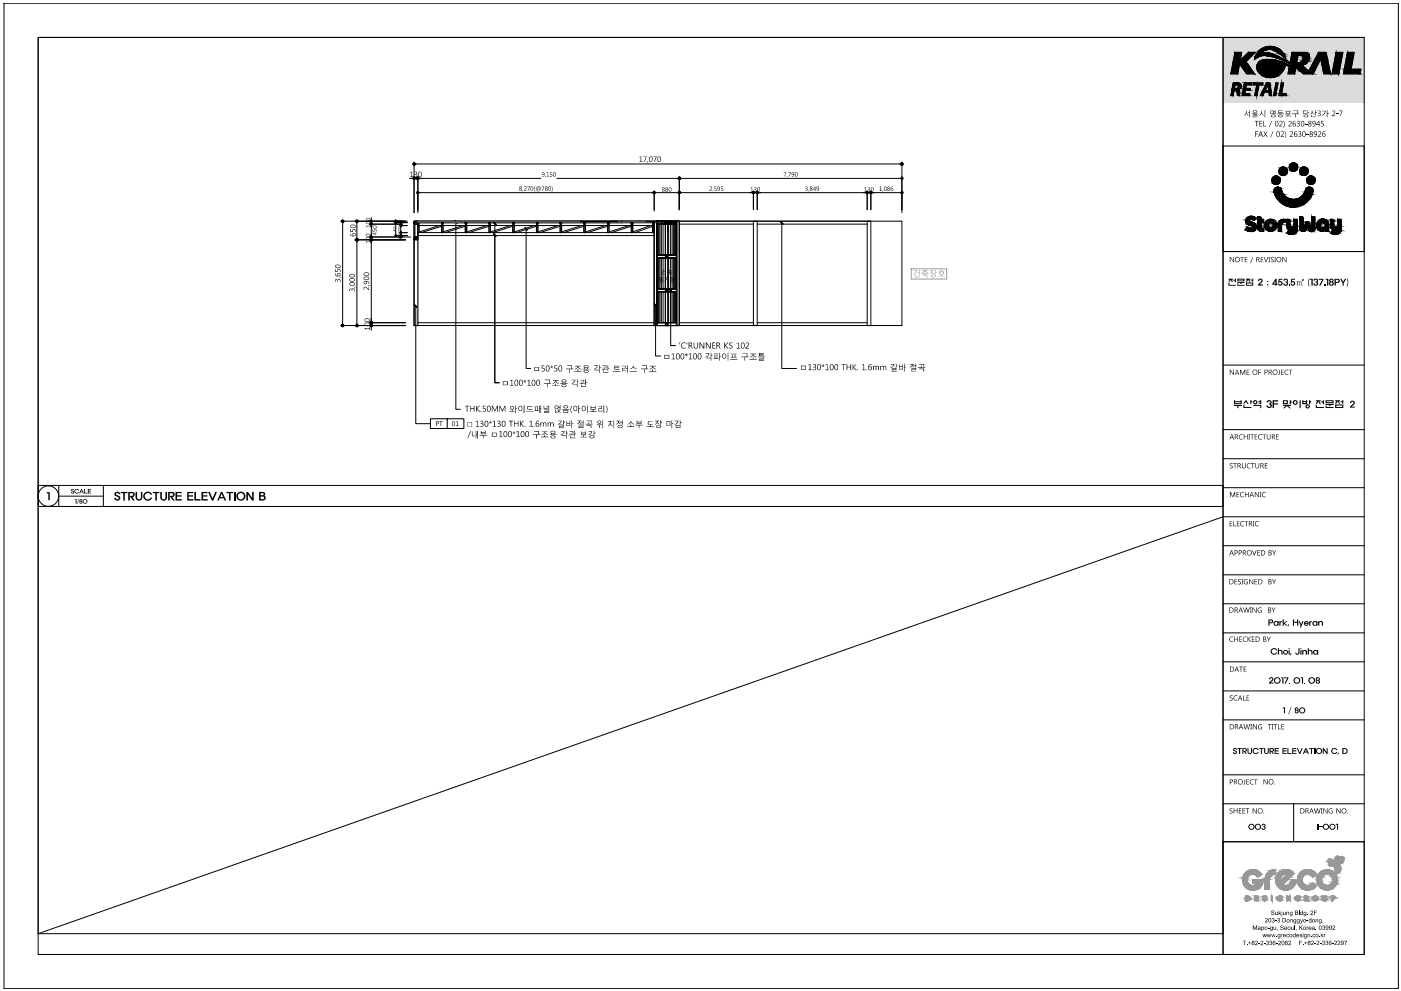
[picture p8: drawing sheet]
<svg xmlns="http://www.w3.org/2000/svg" width="420mm" height="297mm" viewBox="0 0 420 297" stroke-linecap="round" stroke-linejoin="round" font-family="sans-serif">
<!-- layer: 0 -->
<g fill="none" stroke="#000" stroke-width=".3">
<path d="M122.8 53.5h1M124.2 48.6v15.2M124.2 53.5h1.1M124.5 49.1h145.6M125.3 52.8v11M125.6 53.5h36.6M125.6 57.7h70.3M167 53.5h36.5M196.2 57.2v6.1M196.4 57.7h7.1M203.7 53v9.9M204 53.5h66.2"/>
<path d="M270.5 48.6v15.2M102.2 66.3h19.4M102.8 66.6v30.6M106.4 71.9h15.2M107 66.6v4.9M107 72.2v25M110.8 67.2h9.9M110.8 71h9.9M111.4 65.2v.8M111.4 66.3v.9M111.4 67.4v3.3M111.4 71v.9"/>
<path d="M111.4 72.1v24.3M124.2 66.3h146.3v31.3h-146.3zM125.3 66.5l2.2-.2zM127.5 66.3h3.5zM131 66.3h2.4zM133.4 66.3h3.5zM136.7 66.5v56.2h1.4M136.9 66.3h2.4zM139.3 66.3h3.5zM142.8 66.3h2.5zM145.3 66.3h3.4zM148.4 67v47.7h1.3h-1.3v-44.2"/>
<path d="M148.7 66.3l1.2 .2 .3-.2 .2 .2 .2-.2 .3 .2 .2-.2-.2 .2zM151.1 66.3l.2 .2 .2-.2 .3 .2 1.3-.2-2.2 .2zM153.1 66.3l.2 .2 .2-.2 .3 .2 .2-.2 .2 .2 .3-.2 .2 .2 1.9-.2-.3 .2-3.2-.2M156.6 66.3l1.2 .2 .2-.2 .3 .2 .3-.2 .2 .2 .2-.2-.2 .2zM159 66.3l.2 .2 .2-.2 .3 .2 .2-.2 .3 .2 .2-.2 .3 .2 1.8-.2-.3 .2-3.2-.2M162.5 66.3l.1 .2 .3-.2 1.8 .2 .2-.2-.2 .2-.3-.2-.2 .2-.2-.2-.3 .2-1.2-.2M164.9 66.3l.2 .2 .2-.2 .3 .2 .2-.2 .3 .2 1.8-.2 .3 .2 .2-.2-.2 .2-.3-.2-.2 .2-.3-.2-.3 .2-.2-.2-.2 .2-.3-.2-.2 .2-1.3-.2M168.4 66.3l.1 .2 .3-.2 .2 .2 1.9-.2-.3 .2-.2-.2-.3 .2-.2-.2-.3 .2-1.2-.2M170.9 66.3l.1 .2 .3-.2 .2 .2 .2-.2 .3 .2 .2-.2 1.8 .2 .3-.2-.3 .2-.2-.2-.2 .2-.3-.2-.2 .2-.3-.2-1.8 .2zM174.2 66.3l.3 .2 1.8-.2-.3 .2-1.8-.2-.1 .2zM176.3 66.3l.1 .2 .3-.2 .2 .2 .3-.2 .2 .2 .2-.2 1.9 .2 .2-.2-.2 .2-.3-.2-.2 .2-.3-.2-.2 .2-.3-.2-1.8 .2zM179.6 66.3l.3 .2 1.8-.2-.2 .2-1.9-.2-.1 .2z"/>
<path d="M181.7 66.3l.1 .2 .3-.2 .2 .2 .3-.2 .2 .2 .3-.2 1.8 .2 .2-.2-.2 .2-.3-.2-.2 .2-.2-.2-.3 .2-1.8-.2-.3 .2zM183.1 66.3l.2 .2 .3-.2 .2 .2 .2-.2 .3 .2 .2-.2 .3 .2 1.8-.2-.2 .2-.3-.2-.2 .2-.3-.2-.2 .2-1.8-.2-.3 .2zM186.4 66.4l1.2-.1 .2 .2 .3-.2 .3 .2 .2-.2-.2 .2-.3-.2-.3 .2-.2-.2zM188.6 66.3l.1 .2 .3-.2 .2 .2 .3-.2 .2 .2 .3-.2 .2 .2 1.8-.2-.2 .2-.3-.2-.2 .2-.2-.2-.3 .2-.2-.2-1.9 .2zM191.8 66.4l1.2-.1 .3 .2 .2-.2 .3 .2 .2-.2-.2 .2-.3-.2-.2 .2-.3-.2zM193.8 66.4l1.2-.1 .3 .2 .2-.2 .2 .2 .3-.2-.3 .2-.2-.2-.2 .2-.3-.2zM197 76.5h5.9v.8h-5.9h5.9h-5.9zM197 76.5h5.9h-5.9M197 76.5h5.9v.8h-5.9zM197 66.3h5.9v.9h-5.9h5.9h-5.9zM197 66.3h5.9zM197 66.3h5.9v.9h-5.9z"/>
<path d="M199.8 76.9h.3M199.8 66.7h.3M200 66.6v.3M200 76.7v.3M203.7 67.2h22.2M225.9 66.3h1.2v31.3h-1.2zM227.1 67.2h33M234.5 66.8v43.6h4.4M260.1 66.3h1.1v31.3h-1.1zM261.2 66.3h-135.9v.4h77.6M102.2 97.6h19.4M110.7 96.7h10.9"/>
<path d="M111.4 96.7v.9M111.4 97.9v1.1M124.7 91.7v35.3h4.4M125.3 96.7h70.9M196.6 91.4v15.3h1.5M197 96.7h5.9h-5.9M197 97.6h5.9h-5.9M197 86.6h5.9v.9h-5.9h5.9h-5.9zM197 86.6h5.9h-5.9M197 86.6h5.9v.9h-5.9zM197 96.7h5.9v.9h-5.9zM199.8 97.2h.3"/>
<path d="M199.8 87h.3M200 86.9v.3M200 97v.3M201.1 87.1v16.5h1.5M203.7 96.7h22.2M227.1 96.7h33"/>
<circle cx="199.9" cy="76.9" r=".06"/>
<circle cx="199.9" cy="66.7" r=".06"/>
<circle cx="199.9" cy="97.1" r=".06"/>
<circle cx="199.9" cy="87" r=".06"/>
</g>
<g fill="none" stroke="#000" stroke-width=".34">
<path d="M124.2 66.3h1.1v31.3h-1.1zM196.2 66.3v31.3h.8v-31.3M196.2 66.3h.8v31.3h-.8zM199.5 76.5v-10.2h.9v10.2M199.5 77.3v9.3M200.4 77.3v9.3M202.9 66.3h.8v31.3h-.8zM199.5 87.5l.2 9.2M199.5 97.6h.9M199.7 96.7h.2M200 96.7h.2M200.4 87.5l-.1 9.2"/>
<circle cx="199.9" cy="66.7" r=".11"/>
<circle cx="199.9" cy="76.9" r=".11"/>
<circle cx="199.9" cy="87" r=".11"/>
<circle cx="199.9" cy="97.1" r=".11"/>
</g>
<g fill="#000" stroke="#000" stroke-width=".3">
<path d="M123.8 49.1l.2 .3 .2-.3zM124.2 49.1v.4l-.2-.1zM124.2 49.1v.4l.2-.1z"/>
<path d="M124 53.2l-.2 .3h.4zM123.8 53.5h.4l-.2 .2zM124.2 53.5l-.2 .2 .2 .1z"/>
<path d="M124.2 53.5v.3l.2-.1zM124.2 53.5h.3l-.1 .2z"/>
<path d="M124 48.9l.2 .2v-.3zM124 48.9l.2 .2h-.4z"/>
<path d="M124.2 49.1l.2 .3 .1-.3zM124.2 49.1l.2-.2 .1 .2zM124.2 48.8v.3l.2-.2z"/>
<path d="M124.4 53.2l-.2 .3h.3zM124.2 53.1l.2 .1-.2 .3zM124 53.2l.2 .3v-.4z"/>
<path d="M125 53.5l.1 .2 .2-.2zM125.1 53.7l.2-.2v.3zM125.3 53.5v.3l.2-.1z"/>
<path d="M125 53.5l.1 .1 .2-.1zM125.1 53.6l.2-.1v.2zM125.3 53.5v.2l.2-.1z"/>
<path d="M125 57.7l.1 .3 .2-.3zM125.1 58l.2-.3v.3zM125.3 57.7v.3h.2z"/>
<path d="M125.1 53.2l.2 .3v-.4zM125.1 53.2l.2 .3h-.3z"/>
<path d="M125.1 53.3l.2 .2v-.3zM125.1 53.3l.2 .2h-.3z"/>
<path d="M125.1 57.5l.2 .2v-.2zM125.1 57.5l.2 .2h-.3z"/>
<path d="M125.3 53.5l.2 .1 .1-.1zM125.5 53.3l.1 .2h-.3zM125.3 53.2v.3l.2-.2z"/>
<path d="M125.3 57.7l.2 .3 .1-.3zM125.5 57.5l.1 .2h-.3zM125.3 57.5v.2l.2-.2z"/>
<path d="M125.3 53.5l.2 .2 .2-.2zM125.5 53.2l.2 .3h-.4zM125.3 53.1v.4l.2-.3z"/>
<path d="M195.9 57.7l.1 .2 .2-.2zM196 57.9l.2-.2v.3zM196.2 57.7v.3l.2-.1z"/>
<path d="M196 57.5l-.1 .2h.3zM195.9 57.7h.3l-.2 .3zM196.2 57.7l-.2 .3h.2z"/>
<path d="M196.2 57.7v.3h.2zM196.2 57.7h.2v.3z"/>
<path d="M196 57.5l.2 .2v-.3zM196 57.5l.2 .2h-.3z"/>
<path d="M196.2 57.7l.2 .2v-.2zM196.4 57.5v.2h-.2zM196.2 57.4v.3l.2-.2z"/>
<path d="M196.4 57.5l-.2 .2h.2zM196.2 57.5h.2l-.2 .2zM196 57.5l.2 .2v-.2z"/>
<path d="M203.5 53.5v.1l.2-.1zM203.5 53.6l.2-.1v.2zM203.7 53.5v.2l.2-.1z"/>
<path d="M203.5 53.3v.2h.2zM203.5 53.5h.2l-.2 .1zM203.5 53.6l.2 .1v-.2z"/>
<path d="M203.5 57.5v.2h.2zM203.5 57.7h.2l-.2 .2zM203.5 57.9l.2 .1v-.3z"/>
<path d="M203.7 53.5v.2l.2-.1zM203.7 53.5h.3l-.1 .1z"/>
<path d="M203.5 53.3l.2 .2v-.3zM203.5 53.3l.2 .2h-.2z"/>
<path d="M203.7 57.7v.3l.2-.1zM203.7 57.7h.3l-.1 .2z"/>
<path d="M203.7 53.5l.2 .1 .1-.1zM203.7 53.5l.2-.2 .1 .2zM203.7 53.2v.3l.2-.2z"/>
<path d="M203.9 53.3l-.2 .2h.3zM203.7 53.2l.2 .1-.2 .2zM203.5 53.3l.2 .2v-.3z"/>
<path d="M203.9 57.5l-.2 .2h.3zM203.7 57.4l.2 .1-.2 .2zM203.5 57.5l.2 .2v-.3z"/>
<path d="M270.2 48.9l-.1 .2h.4zM270.1 49.1h.4l-.3 .3zM270.5 49.1l-.3 .3 .3 .1z"/>
<path d="M270.3 53.3l-.1 .2h.3zM270.2 53.5h.3l-.2 .1zM270.5 53.5l-.2 .1 .2 .1z"/>
<path d="M270.5 49.1v.4l.2-.1zM270.5 49.1h.3l-.1 .3z"/>
<path d="M270.5 53.5v.2l.2-.1zM270.5 53.5h.3l-.1 .1z"/>
<path d="M270.7 53.3l-.2 .2h.3zM270.5 53.2l.2 .1-.2 .2zM270.3 53.3l.2 .2v-.3z"/>
<path d="M270.5 49.1h.3l-.1-.2zM270.5 48.8l.2 .1-.2 .2zM270.2 48.9l.3 .2v-.3z"/>
<path d="M102.5 66.5l.3 .1v-.3zM102.8 66.3l.2 .2-.2 .1zM102.8 66.3l.2 .2 .1-.2z"/>
<path d="M102.5 66.1l.3 .2v-.3zM102.5 66.1l.3 .2h-.4zM102.4 66.3l.1 .2 .3-.2z"/>
<path d="M102.8 66.3h.3l-.1-.2zM102.8 66l.2 .1-.2 .2z"/>
<path d="M106.7 71.9l.1 .2 .2-.2zM107 71.9v.3l-.2-.1z"/>
<path d="M107 66.3l-.2 .2 .2 .1zM107 66.3l.3 .2-.3 .1zM107 66.3l.3 .2 .1-.2z"/>
<path d="M107 71.9l-.2 .2 .2 .1zM107 71.9l.3 .2-.3 .1zM107 71.9l.3 .2 .1-.2z"/>
<path d="M106.8 66.1l.2 .2v-.3zM106.8 66.1l.2 .2h-.3zM106.7 66.3l.1 .2 .2-.2z"/>
<path d="M107 71.9v.3l.3-.1zM107 71.9h.4l-.1 .2zM107 71.9h.4l-.1-.3z"/>
<path d="M106.8 71.6l.2 .3v-.4zM106.8 71.6l.2 .3h-.3zM106.7 71.9l.1 .2 .2-.2z"/>
<path d="M107 71.5v.4l.3-.3zM106.8 71.6l.2-.1v.4zM106.8 71.6l-.1 .3h.3z"/>
<path d="M107 66.3h.4l-.1-.2zM107 66l.3 .1-.3 .2z"/>
<path d="M107 71.9h.4l-.1-.3zM107 71.5l.3 .1-.3 .3z"/>
<path d="M111.1 71v.2l.3-.2zM111.1 71.2l.3-.2v.3z"/>
<path d="M111.1 66.3v.2l.3-.2zM111.1 66.5l.3-.2v.3z"/>
<path d="M111.1 71v.2l.3-.2zM111.1 71.2l.3-.2v.3z"/>
<path d="M111.1 72.1l.3 .1v-.3zM111.4 71.9l.2 .2-.2 .1zM111.4 71.9l.2 .2 .1-.2z"/>
<path d="M111.1 72.1h.3v-.2zM111.4 71.9l.1 .2h-.1zM111.4 71.9l.1 .2 .1-.2z"/>
<path d="M111.1 67.4h.3v-.2zM111.4 67.2l.1 .2h-.1zM111.4 67.2l.1 .2 .1-.2z"/>
<path d="M111.1 67.4h.3v-.2zM111.4 67.2l.1 .2h-.1zM111.4 67.2l.1 .2 .1-.2z"/>
<path d="M111.1 71.6l.3 .3v-.4zM111.1 71.6l.3 .3h-.4zM111 71.9l.1 .2 .3-.2z"/>
<path d="M111.4 71v.3l.1-.1zM111.4 71h.2l-.1 .2zM111.5 70.8l-.1 .2h.2z"/>
<path d="M111.1 71.7l.3 .2v-.3zM111.1 71.7l.3 .2h-.3zM111.1 71.9v.2l.3-.2z"/>
<path d="M111.4 66.3v.3l.1-.1zM111.4 66.3h.2l-.1 .2zM111.5 66.1l-.1 .2h.2z"/>
<path d="M111.1 67l.3 .2v-.3zM111.1 67l.3 .2h-.3zM111.1 67.2v.2l.3-.2z"/>
<path d="M111.1 67l.3 .2v-.3zM111.1 67l.3 .2h-.3zM111.1 67.2v.2l.3-.2z"/>
<path d="M111.4 71v.3l.1-.1zM111.4 71h.2l-.1 .2zM111.5 70.8l-.1 .2h.2z"/>
<path d="M111.4 70.7v.3l.1-.2zM111.1 70.8l.3-.1v.3zM111.1 70.8v.2h.3z"/>
<path d="M111.4 66v.3l.1-.2zM111.1 66.1l.3-.1v.3zM111.1 66.1v.2h.3z"/>
<path d="M111.4 70.7v.3l.1-.2zM111.1 70.8l.3-.1v.3zM111.1 70.8v.2h.3z"/>
<path d="M111.5 71.7l-.1 .2h.2zM111.4 71.6l.1 .1-.1 .2z"/>
<path d="M111.5 67l-.1 .2h.2zM111.4 66.9l.1 .1-.1 .2z"/>
<path d="M111.5 67l-.1 .2h.2zM111.4 66.9l.1 .1-.1 .2z"/>
<path d="M111.6 71.6l-.2 .3h.3zM111.4 71.5l.2 .1-.2 .3z"/>
<path d="M136.3 66.2l.8 .6zM136.3 66.2l.8 .6z"/>
<path d="M148 70.2l.8 .6zM148.1 70.1l.7 .7z"/>
<path d="M148 66.7l.8 .6zM148.1 66.6l.7 .7z"/>
<path d="M234.1 66.5l.7 .7zM234.1 66.5l.7 .6z"/>
<path d="M102.4 97.6l.1 .2 .3-.2zM102.5 97.8l.3-.2v.3z"/>
<path d="M102.8 97.6v.3l.2-.1zM102.8 97.6h.3l-.1 .2zM102.8 97.6h.3l-.1-.2z"/>
<path d="M102.8 97.2v.4l.2-.2zM102.5 97.4l.3-.2v.4zM102.5 97.4l-.1 .2h.4z"/>
<path d="M106.7 97.6l.1 .2 .2-.2zM107 97.6v.3l-.2-.1z"/>
<path d="M107 97.6v.3l.3-.1zM107 97.6h.4l-.1 .2zM107 97.6h.4l-.1-.2z"/>
<path d="M107 97.2v.4l.3-.2zM106.8 97.4l.2-.2v.4zM106.8 97.4l-.1 .2h.3z"/>
<path d="M111 96.7l.1 .3 .3-.3zM111.1 97l.3-.3v.4z"/>
<path d="M111 96.7l.1 .3 .3-.3zM111.1 97l.3-.3v.4z"/>
<path d="M111.1 97.8l.3 .1v-.3zM111.4 97.6l.2 .2-.2 .1zM111.4 97.6l.2 .2 .1-.2z"/>
<path d="M111.4 96.7v.4l.2-.1zM111.4 96.7h.3l-.1 .3zM111.6 96.5l-.2 .2h.3z"/>
<path d="M111.4 96.7v.4l.2-.1zM111.4 96.7h.3l-.1 .3zM111.6 96.5l-.2 .2h.3z"/>
<path d="M111.1 97.4l.3 .2v-.4zM111.1 97.4l.3 .2h-.4zM111 97.6l.1 .2 .3-.2z"/>
<path d="M111.4 96.4v.3l.2-.2zM111.1 96.5l.3-.1v.3zM111.1 96.5l-.1 .2h.4z"/>
<path d="M111.4 96.4v.3l.2-.2zM111.1 96.5l.3-.1v.3zM111.1 96.5l-.1 .2h.4z"/>
<path d="M111.4 97.6h.3l-.1-.2zM111.4 97.2l.2 .2-.2 .2z"/>
<path d="M124.3 91.4l.7 .6zM124.3 91.3l.7 .7z"/>
<path d="M196.2 91.1l.8 .6zM196.2 91.1l.8 .6z"/>
<path d="M200.8 86.8l.7 .6zM200.8 86.8l.7 .6z"/>
</g>
<g fill="#000">
<path d="M123 51.6l.6-.2v1.5h.3v.2h-.9v-.2h.4v-1.3l-.4 .2zM124.3 51.5l.6-.1 .2 .3-.3 .5 .3 .2 .1 .4-.4 .3-.6-.1v-.2l.5 .2 .3-.3-.1-.3-.5-.1 .5-.3v-.3h-.6zM156.8 57l-.2 .4zM157.2 56l.4-.2 .3 .2-.1 .5-.5 .5 .6 .2h-.8l.6-.9-.1-.3-.4 .1zM158.1 55.9h.8l-.5 1.3h-.1l.5-1.2zM160.3 56l.2-.1-.3 .7 .3 .9-.3-.5zM162.4 55.9h.9l-.6 1.3h-.1l.5-1.2zM163.5 52.7l-.1 .5zM163.9 51.7l.5-.1v1.2l.3 .2h-.7l.3-.2v-1l-.4 .1zM165 51.6h.6l-.5 .2v.4l.6 .2-.2 .5h-.6v-.2l.5 .1 .1-.2-.1-.3h-.4zM165.4 55.9l.3 .4-.2 1.2 .1-1.2zM191.7 47l.6-.1v1.4h.4v.2h-.9v-.2h.3v-1.2l-.4 .1z"/>
<path d="M192.9 46.9h1l-.6 1.6h-.2l.6-1.5zM194.2 48.3h.2l-.3 .5zM195.9 46.9h1l-.6 1.6h-.2l.6-1.5zM235 51.6h.8l-.5 1.3 .3-1.1zM236.1 52.7l-.2 .5zM236.4 51.6h.8l-.5 1.3 .3-1.1zM105 68.7h.2v.6h.5l.2-.6h.5l.3 .3v.5l-.3 .1 .1-.7-.4-.1-.3 .7h-.8zM109.7 72.4h1.2l.2-.3v.7l-.2-.3h-1l.1 .3h-.2zM109.7 67.7h1.2l.2-.3v.7l-.2-.3h-1l.1 .3h-.2zM111.7 68.7l.1 .5h.4l.1-.5h.5l.2 .6-.2 .1 .1-.4-.4-.2-.2 .6h-.6zM100.6 83.8l.4-.1 .3 .3 .1-.3h.4l.3 .2v.6l-.2 .1 .1-.6-.2-.2-.4 .1v.5l-.3-.5h-.4v.6h-.1zM101.9 83.1l.5 .3z"/>
<path d="M100.5 80.7h.1v.6h.5l.2-.6 .5-.1 .3 .3v.6h-.2l.1-.4-.3-.3-.3 .1-.1 .6h-.8zM104.8 86.6l.5-.1 .3 .3 .2-.4h.3l.3 .3v.6l-.3 .1 .2-.6-.2-.2-.4 .1-.1 .5-.2-.5h-.4v.6h-.2zM106.1 85.9l.6 .3zM110.4 85.5l.6 .3-.6-.2zM109.1 86.1l.6-.1 .8 .7 .2-.7v1l-1-.9-.5 .2 .2 .5-.2 .1zM109.3 98.3h1.5v-.3h.2v.9h-.2v-.4h-1.3l.2 .4h-.2z"/>
<path d="M125.5 51.6l.3-.2 .6 .2 .1 1-.4 .5-.6-.3zM125.8 51.6l-.2 1.1 .4 .3 .3-.3v-.7l-.2-.4z"/>
<path d="M155.9 55.9l.3-.1 .3 .2-.2 .5 .2 .2-.1 .5-.7-.2 .3-.5-.2-.2zM155.9 56.2a.25 .25 0 0 0 .5 0 .25 .25 0 0 0-.5 0zM155.8 56.8a.3 .3 0 0 0 .6 0 .3 .3 0 0 0-.6 0z"/>
<path d="M159.2 56l.4-.2 .3 .3v.8l-.2 .3-.6-.2zM159.3 56v.9l.4 .2v-1z"/>
<path d="M160.9 56l.7-.2 .5 .3 .1 .6-.3 .3-.3-.2-.2 .2-.3-.2v-.4l.3-.2h.4l-.1 .7 .3-.1 .1-.5-.3-.3h-.5l-.5 .5 .3 .7 .8 .1h-.7l-.4-.2-.1-.6zM161.2 56.6a.26 .26 0 0 0 .5 0 .26 .26 0 0 0-.5 0z"/>
<path d="M162.6 51.7l.4-.1 .3 .2v.7l-.3 .4h-.4l.6-.4v-.2l-.2 .2-.5-.2zM162.6 52a.3 .3 0 0 0 .6 0 .3 .3 0 0 0-.6 0z"/>
<path d="M163.6 55.9l.6 .1-.2 .5 .3 .3-.2 .4h-.4l-.3-.3 .3-.4-.2-.3zM163.6 56.2a.25 .25 0 0 0 .5 0 .25 .25 0 0 0-.5 0zM163.6 56.8a.27 .27 0 0 0 .5 0 .27 .27 0 0 0-.5 0z"/>
<path d="M164.5 56l.4-.2 .3 .2v.9l-.3 .3-.4-.2zM164.6 56v.8l.3 .3 .2-.8-.2-.3z"/>
<path d="M166 51.7l.4-.1 .3 .3-.2 1-.3 .1-.3-.3zM166.2 51.7l-.2 .8 .4 .3 .2-.8z"/>
<path d="M194.8 47l.5-.1 .4 .3v.9l-.4 .5-.6-.4zM195 47l-.2 1 .2 .4h.3l.2-1.1-.2-.3z"/>
<path d="M197.3 47l.5-.1 .4 .3v.9l-.4 .5-.6-.4zM197.5 47l-.2 1 .2 .4h.3l.2-1.1-.2-.3z"/>
<path d="M198.7 56.2l.5-.1 .1 .2-.2 .5 .3 .4-.3 .2-.5-.1 .2-.5-.2-.2zM198.7 56.5a.25 .25 0 0 0 .5 0 .25 .25 0 0 0-.5 0zM198.7 57.1a.28 .28 0 0 0 .5 0 .28 .28 0 0 0-.5 0z"/>
<path d="M199.7 56.2l.6 .1-.2 .5 .2 .5-.2 .1-.6-.2 .3-.4-.2-.3zM199.7 56.5a.25 .25 0 0 0 .5 0 .25 .25 0 0 0-.5 0zM199.7 57.1a.28 .28 0 0 0 .5 0 .28 .28 0 0 0-.5 0z"/>
<path d="M200.6 56.3l.5-.2 .2 .2 .1 .8-.3 .3h-.3l-.3-.2zM200.8 56.3l-.1 .8 .3 .3 .2-.2v-.6l-.1-.3z"/>
<path d="M237.4 51.8l.3-.2 .4 .2 .1 .8-.3 .3h-.4l.5-.2 .1-.4-.6 .1zM237.5 52a.3 .3 0 0 0 .6 0 .3 .3 0 0 0-.6 0z"/>
<path d="M238.6 51.6h.3l.3 .3v.7l-.3 .4-.5-.4zM238.6 51.8l-.1 .7 .4 .3 .2-.8-.2-.3z"/>
<path d="M105 69.9h.3l-.1 .4 .2 .3 .5 .1-.2-.3v-.4l.7-.2 .3 .3v.4l-.6 .4-.7-.1-.4-.4zM105.8 70.3a.36 .36 0 0 0 .7 0 .36 .36 0 0 0-.7 0z"/>
<path d="M105.1 67.5l1.2-.1 .4 .2v.4l-.4 .4h-.8l-.5-.4zM105.3 67.6l-.1 .3 .4 .3h.6l.4-.3-.4-.4z"/>
<path d="M109.7 71.3l1-.2 .4 .5-.3 .3h-.8l-.3-.2zM109.9 71.3l-.1 .2 .3 .3 .8-.2-.1-.4z"/>
<path d="M109.7 70.3l1.1-.2 .3 .6-.5 .2h-.6l-.3-.2zM110 70.3l-.2 .3 .2 .1 .9-.1-.1-.4z"/>
<path d="M109.8 66.5l1-.1 .3 .5-.4 .3-.7-.1-.3-.3zM110 66.5l-.2 .3 .2 .2 .9-.1-.2-.4z"/>
<path d="M109.7 65.6l1-.2 .3 .2 .1 .3-.3 .3h-.8l-.3-.2zM109.9 65.6l-.1 .2 .3 .2 .8-.1-.3-.4z"/>
<path d="M111.7 67.9l.9-.3 .4 .3v.3l-.3 .3h-.7l-.3-.3zM111.9 67.9l-.1 .2 .2 .2 .9-.1-.3-.4z"/>
<path d="M111.7 69.8h.8l.1-.2 .4 .3h-.4l-.1 .6zM111.8 69.9l.7 .5v-.5z"/>
<path d="M100.5 82l.2-.1 .1 .7 .5 .1-.2-.7 .7-.2 .3 .3v.5l-.4 .2h-.8l-.4-.3zM101.3 82.3a.35 .35 0 0 0 .7 0 .35 .35 0 0 0-.7 0z"/>
<path d="M100.5 79.6l1.1-.3 .5 .3 .1 .3-.3 .4h-1l-.4-.2zM100.8 79.6l-.2 .3 .3 .3 1.1-.2-.3-.5z"/>
<path d="M104.8 84.9l.4-.3h.8l.4 .3v.4l-.4 .3h-.8l-.4-.3zM105 85l-.1 .3 .4 .2 1-.2-.4-.5z"/>
<path d="M104.8 83.6l1.2-.2 .4 .3v.3l-.3 .4h-1l-.3-.3zM105 83.7l-.1 .3 .3 .2 1.1-.2-.3-.4z"/>
<path d="M104.8 82.4l.4-.3h.7l.5 .3v.4l-.4 .3h-.8l-.4-.3zM105 82.4l-.1 .4 .4 .2 1-.2-.4-.5z"/>
<path d="M109.1 83.2l.4-.3h.8l.4 .3v.4l-.3 .3h-.9l-.4-.2zM109.2 83.3v.3l.4 .2 .8-.1 .2-.3-.3-.3z"/>
<path d="M109.1 82l.3-.3h.9l.4 .3v.3l-.4 .4h-.9l-.3-.2zM109.3 82l-.1 .3 .2 .2h.9l.3-.3-.5-.4z"/>
<path d="M109.4 96.9l.4-.2h.7l.5 .5-.3 .5h-1l-.4-.3zM109.5 97v.4l.3 .1 1-.2-.2-.4z"/>
<path d="M109.4 95.6l.6-.2 .7 .1 .3 .3v.4l-.5 .3-.9-.1-.3-.3zM109.6 95.7l-.2 .3 .3 .3h.7l.4-.2-.3-.5z"/>
<path d="M109.1 84.5l.6-.3 .7 .1 .3 .4v.4h-.2l-.1-.6-.5-.1 .2 .2-.1 .4-.7 .2-.2-.3zM109.2 84.7a.35 .35 0 0 0 .7 0 .35 .35 0 0 0-.7 0z"/>
</g>
<!-- layer: i-finish-W -->
<g fill="#000">
<path d="M131.8 126.2h.9v.2h-.4v1.3h-.2v-1.3h-.3zM136.7 126.4l.5-.2v1.4l.3 .1h-.8v-.1h.3v-1.2l-.3 .1z"/>
<path d="M130.7 126.2l.7 .1 .2 .3-.2 .5-.5 .1v.5h-.2zM130.9 126.4v.6h.4l.1-.5z"/>
<path d="M135.6 126.4l.6-.2 .2 .3v.9l-.3 .3-.5-.2zM135.8 126.4l-.1 .9 .4 .3 .2-.9-.1-.3z"/>
</g>
<path d="M134.1 125.5v2.9h-5v-2.9h10v2.9h-5" fill="none" stroke="#000" stroke-width=".3"/>
<!-- layer: WIN -->
<path d="M125.3 66.7h77.6" fill="none" stroke="#000" stroke-width=".34"/>
<!-- layer: I-ELE-FINISH -->
<g fill="#000">
<path d="M153 114l.6-.2v1.6h.4v.2h-1v-.2h.4v-1.4l-.4 .2zM157 114.1l.4 .1-.1-.4h.2v.4l.3-.1 .1 .2h-.4l.2 .3-.1 .1-.2-.3-.2 .3 .1-.4h-.3zM158.2 114l.6-.2v1.6h.4v.2h-1v-.2h.4v-1.4l-.4 .2zM163.4 113.8h1.5v1h.3v.2h-1v1h-.1v-1h-1v-.2h1.6v-.8h-1.3zM201.4 106.1l.6-.2v1.6h.5v.2h-1.1v-.2h.5v-1.4l-.5 .2zM203.8 102.7h.2l-.1 .6zM204.5 102.9l.4-.2h.7v.2h-.8l-.3 .4 .2 .9h.9v.2l-.7 .1-.5-.3-.1-.9zM205.9 102.7h.2v.6h-.2zM205.5 106.2l.3 .1v-.4l.1 .4 .4-.1v.1l-.3 .1 .2 .3-.3-.2-.4 .2 .3-.3-.4-.1zM206.6 106.1l.6-.2v1.6h.4v.2h-1v-.2h.4v-1.4l-.4 .2zM208 102.7h.2l.1 1.4 .2 .2 .6-.1v-1.5h.3v1.1l-.4 .6-.6 .1-.3-.2zM209.8 102.7h.2l1 1.5v-1.5h.2v1.8h-.2l-1-1.6v1.6h-.2z"/>
<path d="M211.7 102.7h.2l1 1.5v-1.5h.2v1.8h-.2l-1-1.6v1.6h-.2zM213.6 102.7h.9v.2h-.7v.6h.6v.1h-.6v.7h.7v.2h-.9zM217.2 102.7h.2v.8l.8-.8h.2l-.8 .8 .9 1h-.3l-.8-.9v.9h-.2zM218.8 102.8l.8-.1v.3l-.6-.2-.2 .2 .9 .8v.4l-.4 .3-.7-.1v-.3l.7 .2 .2-.2-.8-.8zM220.9 102.8l.6-.1v1.6h.4v.2h-1v-.2h.4v-1.4l-.4 .1zM222.6 105.9h1.5v1h.4v.2h-1.1v1h-.1v-1h-1v-.2h1.6l.1-.9zM223.6 102.8l.7-.1 .3 .2v.6l-.8 .8h.8v.2h-1.1l.9-1.2-.1-.5-.6 .2zM242.4 109.3l.6-.2v1.7h.4v.2h-.9v-.2h.3v-1.5l-.4 .2zM243.8 109.2l.6-.1 .3 .3v.4l-.3 .2 .3 .1 .1 .4-.4 .5-.7-.1v-.2l.7 .1 .2-.2-.1-.4-.6-.1 .6-.3v-.4h-.7zM246.5 109.4l.3 .1v-.3h.1v.3l.4 .1h-.4l.3 .3-.3-.2-.4 .2 .3-.3h-.4zM247.6 109.3l.6-.2v1.7h.4v.2h-1v-.2h.4v-1.5l-.4 .2zM252.4 109.2h1.2v.1h-.5v1.7h-.2v-1.7h-.5z"/>
<path d="M253.9 109.2h.2v.7h.9v-.7h.2v1.8h-.2v-.9h-.9v.9h-.2zM255.7 109.2h.2v.8l1-.8-.8 .8 .8 1h-.3l-.7-.9v.9h-.2zM258.5 109.3l.6-.2v1.7h.5v.2h-1.1v-.2h.5v-1.5l-.5 .2zM261.8 109.7l.2 .2 .5-.3a.26 .26 0 0 0 .3 .3 .26 .26 0 0 0 .2-.2l.6 .2v1.1h-.2l-.1-1.2-.5 .3v.9h-.2v-1.1h-.5l-.1 1.1h-.2zM264 109.7l.2 .2 .5-.3 .2 .3 .3-.3 .4 .1 .2 1.3h-.2l-.2-1.2-.4 .2v1h-.2v-1.1l-.4-.1-.2 1.2h-.2zM139.5 121.6h1.2v.2h-.5v1.6h-.2v-1.6h-.5zM141 129.2h.2l-.9 2.1h-.1zM141 121.6h.2v.8h.9v-.8h.2v1.8h-.2v-.8h-.9v.8h-.2zM142.7 126.3l.6-.2v1.6h.4v.2h-1v-.2h.4v-1.4l-.4 .1zM144.1 126.2l.6-.1 .3 .3-.4 .6 .4 .2v.4l-.4 .3-.6-.1v-.2l.6 .2 .2-.3-.1-.4h-.5l.5-.3v-.4h-.6zM142.8 121.6h.2v.9l.7-.9h.2l-.8 .9 .9 .9h-.3l-.7-.9v.9h-.2zM144.8 121.6h.8v.2h-.6v.5h.4l.3 .4-.2 .7h-.7v-.3l.5 .1 .3-.3-.3-.4h-.5z"/>
<path d="M146.7 126.4l.3 .1v-.4h.2v.4l.3-.1v.1l-.3 .1 .2 .3-.3-.2-.2 .3-.2-.1 .3-.3-.3-.1zM147.8 126.3l.6-.2v1.6h.4v.2h-1v-.2h.4v-1.4l-.4 .1zM147.5 121.6h.3l.6 1.5 .7-1.5h.2v1.8h-.2v-1.6l-.7 1.6-.7-1.6v1.6h-.2zM149.2 126.2l.6-.1 .3 .3-.1 .4-.3 .2 .5 .3-.3 .6-.7-.1v-.2l.5 .2 .3-.2-.2-.5h-.5l.6-.4v-.3h-.7zM149.7 129.4l.6-.2v1.7h.4v.1h-1v-.1h.4v-1.4l-.4 .1zM149.8 121.6h.2l.7 1.5 .7-1.5h.2v1.8h-.2v-1.6l-.7 1.6-.7-1.6v1.6h-.2zM152.6 126.1h1.3v.2h-.6v1.6h-.2v-1.6h-.5zM153.8 129.5l.3 .1v-.4h.1v.4l.3-.1-.3 .2 .3 .3-.4-.2-.3 .2 .3-.3zM154.1 126.1h.2v.8h1v-.8h.2v1.8h-.2v-.8h-1v.8h-.2zM154.9 129.4l.6-.2v1.7h.4v.1h-1v-.1h.4v-1.4l-.4 .1zM155.9 126.1h.2v.9l.8-.9h.2l-.7 .9 .8 .9h-.3l-.8-.9v.9h-.2zM158.8 126.3l.6-.2v1.6h.4v.2h-1v-.2h.4v-1.4l-.4 .1z"/>
<path d="M160.2 129.2h1.4v1h.4v.1h-1v1.1h-.2v-1.1h-1v-.1h1.6v-.8h-1.2zM162.1 126.6l.2 .2 .5-.2 .2 .3 .3-.3 .5 .1v1.2h-.1l-.2-1.1-.4 .2-.1 .9h-.1l-.1-1-.4-.1-.1 1.1h-.2zM164.3 126.6l.1 .2 .6-.2 .2 .3 .3-.3 .4 .1 .1 1.2h-.2l-.1-1.1-.5 .2v.9h-.2v-1l-.4-.1-.2 1.1h-.1zM171.4 121.7l.2-.1-.3 1.3 .3 .9-.3-.2-.2-.7zM181.6 121.6h.2l.4 .7v.8l-.4 .7h-.2l.4-.6v-.8zM194.3 126.2h1.4l-1.2 .2v.7h1.3l-.7 .2v.5h1v.2h-2.2v-.2h1v-.5h-.6z"/>
<path d="M198.7 83.1l.1 1.2-.5-.1 .4-.2zM197.7 83.3a.35 .35 0 0 1 .7 0 .35 .35 0 0 1-.7 0zM197.8 83.4a.25 .25 0 0 0 .5 0 .25 .25 0 0 0-.5 0zM197.5 83.8l1.1 .1h-.5l-.1 .4v-.4zM197.8 84.2l.1 .3 1 .1h-1.1z"/>
<path d="M199.6 80.9l.1 1.1-.1-.5h-.4l.4-.1zM198.5 81h.7l-.3 .6-.4 .3-.1-.2 .7-.6zM198.7 81.9l.1 .4 .9 .1h-1z"/>
<path d="M200.4 83.1l.1 1.6zM199.3 83.2h.8l-.2 .6-.5 .5-.2-.1 .6-.4 .2-.5z"/>
<path d="M201.2 83.1h1l-.9 .1v.3l.9 .1h-1zM200.9 83.8l1.6 .1h-.8l.5 .5-.7 .3-.4-.4 .5-.4zM201.3 84.2l.1 .3h.7l-.2-.3z"/>
<path d="M200.3 81l.6-.1v.1h.5l-.5 .1 .1 .1 .5 .2-.2 .1-.5-.3-.6 .3 .6-.3zM200.1 81.6h1.5l-.7 .1v.3h.5v.5l-.2-.5h-.9h.5v-.3z"/>
<path d="M150.8 114.3h1.5v1.1h-1.5zM151 114.5v.8h1.1v-.8z"/>
<path d="M154.4 114l.6-.2 .3 .3 .1 .9-.3 .6-.4 .1-.3-.3zM154.6 114l-.1 1.1 .5 .4 .2-.4v-.8l-.2-.3z"/>
<path d="M155.8 114l.6-.2 .3 .4 .1 .9-.4 .5h-.4l-.3-.4zM156.1 114l-.3 1.1 .5 .4 .3-.4v-.8l-.2-.3z"/>
<path d="M159.7 113.9l.5-.1 .3 .5v.9l-.4 .5-.4-.1-.3-.5zM159.8 114l-.1 1.2 .4 .3 .3-.4v-.7l-.2-.4z"/>
<path d="M160.9 114l.6-.2 .4 .3v.9l-.4 .7-.7-.4zM161.1 114l-.1 1.1 .5 .4 .2-.4v-.8l-.1-.3z"/>
<path d="M165.8 113.9h1.7v.2l-.8 .1 .9 .7h-.5l-.5-.5-.8 .6-.1-.1 .4-.2 .5-.5-.8-.1zM165.5 115.5h1.1v-.6h.1v.6l1 .2z"/>
<path d="M168.5 113.9l1.2-.1 .2 .5-.3 .6h.6v.1h-2.2v-.1h.6l-.2-.6zM168.7 114l-.1 .3 .2 .1h.7l.2-.2-.2-.3zM168.8 114.6v.3h.6v-.3zM168.4 115.4l1.1-.2 .4 .2v.3l-1 .3-.4-.1zM168.7 115.4l-.2 .3 .3 .2 .9-.2-.2-.3z"/>
<path d="M173 113.7h.2v.6h.4l-.4 .2v.5h-.2zM171.5 113.8h1.1l-.3 .8-.8 .5-.1-.2 .6-.3 .4-.6zM171.7 115.1h1.5v.9h-.2v-.7z"/>
<path d="M175.5 113.7h.2v.9h.4v.1h-.4v.7h-.2zM174 113.9h1.2v.8h-.2v-.7zM173.8 114.9h.6v-.5h.2v.5h.8v.1l-1.5 .1zM174.3 115.3h.1v.5h1.4v.2h-1.5z"/>
<path d="M199.2 106.4h1.5v1.2h-1.5zM199.4 106.6v.8h1.1v-.8z"/>
<path d="M202.9 106.1l.6-.2 .3 .3v.9l-.4 .6h-.4l-.3-.4zM203.1 106.1l-.2 1.1 .2 .4h.3l.2-.3v-.9l-.2-.3z"/>
<path d="M204.3 106l.6-.1 .3 .4v.9l-.4 .5h-.4l-.3-.4zM204.4 106.1l-.1 1 .1 .4 .4 .1 .2-1-.1-.5z"/>
<path d="M206.5 102.7l1 .1 .1 .5-.4 .3 .6 .9h-.2l-.5-.8h-.4v.8h-.2zM206.7 102.9v.6l.6-.1v-.5z"/>
<path d="M208 106.1l.6-.2 .3 .3 .1 1.1-.4 .4h-.4l-.3-.3zM208.3 106.1l-.2 1.2 .4 .3 .3-.4v-.7l-.2-.4z"/>
<path d="M209.4 106.1l.6-.2 .3 .3 .1 .9-.5 .6h-.4l-.2-.3zM209.6 106.1l-.2 1.1 .2 .4h.3l.3-1.2-.3-.3z"/>
<path d="M213.2 105.8h.1v.6h.4v.2h-.4v.5h-.1zM211.7 105.9h1v.2l-.4 .7-.7 .3-.1-.1 .6-.2 .4-.6-.8-.1zM211.9 107.2h1.4v.9h-.1v-.7h-1.3z"/>
<path d="M215.7 105.8h.1v.9h.4v.2h-.4v1.2h-.1zM214.1 106h1.3v.2h-1.3zM214.3 106.3h.2v1.1h.4v-1.1h.2v1.1l.4-.1v.2h-1.5v-.1h.3z"/>
<path d="M214.9 102.7l.9 .1 .1 .6-.4 .2 .6 .9h-.2l-.5-.8h-.3v.8h-.2zM215.1 102.9v.6l.6-.2-.1-.4z"/>
<path d="M218.2 105.8h.2v2.3h-.2zM216.7 106.2l.3-.2 .6 .2 .2 .9-.2 .3h-.8l-.2-.5zM217 106.2l-.2 .9 .5 .3 .3-.4v-.5l-.2-.4z"/>
<path d="M219.2 106l1.7 .2zM219.5 106.3h.2v.7h.7v-.7h.2l-.1 .7h.4v.1h-1.8v-.1h.5zM219 107.6h2.1v.2h-2.1z"/>
<path d="M222.3 102.9l.6-.2 .4 .3v1.1l-.4 .4-.6-.3zM222.6 102.8l-.2 .3v.9l.5 .3 .2-1.1-.2-.4z"/>
<path d="M225 106h1.7v.2l-.8 .1 .5 .5 .5 .2-.4 .1-.6-.6-.9 .6-.1-.1 .6-.3 .3-.4-.8-.1zM224.8 107.6h1v-.6h.1v.6h1.1v.2h-2.2z"/>
<path d="M227.6 105.8h1.5v.2h-1.3v.2h1.2v.1h-1.2v.3l1.3 .1h-1.5zM227.3 106.9h2.1v.2h-2.1zM227.6 107.3h1.5v.4h-1.3v.3h1.3v.1h-1.5v-.5h1.3v-.2z"/>
<path d="M240.2 109.6h1.5v1.2h-1.5zM240.4 109.8v.8h1.1v-.8z"/>
<path d="M245.2 109.3l.6-.2 .3 .3 .1 1.1-.4 .5h-.4l-.3-.4zM245.5 109.3l-.2 1 .1 .4 .4 .1 .2-1.1-.2-.4z"/>
<path d="M249.1 109.3l.5-.2 .4 .4v.9l-.4 .6-.5-.1-.2-.3-.1-.9zM249.2 109.3l-.1 1.1 .2 .4h.3l.2-1.2-.2-.3z"/>
<path d="M250.3 109.4l.7-.3 .3 .4v.9l-.3 .6h-.4l-.3-.3zM250.6 109.3l-.2 1.1 .2 .4h.3l.2-.3v-.9l-.2-.3z"/>
<path d="M260.6 109.3l.8-.1v.1h-.5l-.3 .6v.2l.3-.3 .5 .2 .1 .5-.2 .4-.6 .1-.3-.5zM260.6 110.4a.4 .4 0 0 0 .8 0 .4 .4 0 0 0-.8 0z"/>
<path d="M268.7 109h.1v.6h.4v.2h-.4v.4h-.1zM267.2 109.1h1v.2l-.3 .6-.8 .4-.1-.1 .7-.4 .3-.4-.8-.1zM267.4 110.3h1.4v.6h-1.2v.3h1.3v.1h-1.5v-.6h1.3v-.2h-1.3z"/>
<path d="M271.1 109h.2v1h.4l-.4 .1v1.3h-.2zM269.6 109.2h.2v.6h.8v-.6h.1v1.5h-1.1zM269.8 110v.6h.8v-.6z"/>
<path d="M274 109.5h.6v-.5h.2v1.2h-.2v-.6h-.6zM272.9 109.1h1.3v.2h-.5v.2l.5 .5-.2 .1-.4-.5-.6 .6-.1-.1 .4-.3 .2-.5h-.6zM273.3 110.3h1.5v.6h-1.3v.3l1.3 .1h-1.5v-.6h1.3v-.2h-1.3z"/>
<path d="M275.7 109.1h1.5l-.1 .8h-.1v-.6h-1.3zM275.3 110.1h.9v-.5h.2v.5h1.1v.1h-2.2zM275.6 110.5h1.5v.9h-.2v-.7h-1.3z"/>
<path d="M140.2 126.5h1.4v1.4h-1.4zM140.3 126.7v1.1h1.1v-1.1z"/>
<path d="M142.7 129.2h.1v.9h.3v-1h.3v2.3h-.3v-1.1h-.3v1.1h-.1zM141.5 129.3h.2v1.3h.8l.1 .1-1.1 .1z"/>
<path d="M144.2 129.2h.2v.3h1.1v-.3h.1v.9h-1.4zM144.4 129.7v.3h1.1v-.3zM143.8 130.4h2.2v.2h-1v.8h-.2v-.8h-1z"/>
<path d="M145.5 126.3l.6-.2 .3 .3v1l-.3 .5h-.4l-.3-.3zM145.7 126.3l-.2 1.1 .2 .4h.3l.2-.3v-.9l-.2-.3z"/>
<path d="M146.2 121.8l.5-.2 .4 .3 .1 .9-.4 .6h-.4l-.3-.3zM146.4 121.8l-.2 1.1 .5 .4 .3-.4v-.8l-.2-.3z"/>
<path d="M147.5 129.7h1.5v1.2h-1.5zM147.7 129.8v.9h1.1v-.9z"/>
<path d="M150.6 126.3l.6-.2 .3 .3 .1 1.1-.4 .4h-.4l-.3-.3zM150.9 126.3l-.2 .3v.9l.5 .3 .2-1.1-.2-.4z"/>
<path d="M151.1 129.4l.6-.2 .4 .3v1l-.4 .5-.6-.2-.1-.8zM151.4 129.4l-.2 1 .4 .5 .3-.3v-.8l-.1-.4z"/>
<path d="M152.5 129.4l.6-.2 .3 .3 .1 .9-.4 .6h-.5l-.2-.4zM152.8 129.4l-.3 .9 .2 .5 .3 .1 .3-.3v-.8l-.2-.4z"/>
<path d="M154.5 121.5h.2v.9h.4v.2h-.4v1.2h-.2zM153.1 121.8l.7-.1 .3 .2 .1 .5-.5 .4v.4h.7v.2h-1.6v-.2h.7v-.4l-.5-.5zM153.1 122.2a.45 .45 0 0 0 .9 0 .45 .45 0 0 0-.9 0z"/>
<path d="M156.4 129.3l.5-.1 .4 .5-.1 .9-.3 .4h-.5l-.2-.4zM156.5 129.5l-.1 1 .4 .4 .3-.3v-.9l-.2-.3z"/>
<path d="M157.1 121.5h.2v2.3h-.2zM155.6 121.9l.5-.3 .5 .3v.8l-.3 .5h-.4l-.4-.3zM155.8 121.9l-.2 .7 .2 .4 .4 .1 .2-.3v-.7l-.3-.3z"/>
<path d="M157.7 129.4l.6-.2 .3 .3v1l-.3 .5-.7-.2-.1-.8zM157.9 129.5l-.2 1 .4 .4 .3-.3 .1-.8-.3-.4z"/>
<path d="M158.2 121.7h1.4v.2h-1.3v.7h1.4v.2h-1.5zM157.8 123.3l2.2 .1z"/>
<path d="M160.9 126.3l.7-.1v.1h-.5l-.3 .4v.3l.5-.2 .4 .3v.5l-.3 .3h-.5l-.2-.3-.1-.7zM160.8 127.4a.4 .4 0 0 0 .8 0 .4 .4 0 0 0-.8 0z"/>
<path d="M161.6 121.5h.2v1h.3v-1h.2v2.3h-.2v-1.2h-.3v1.1h-.2zM160.3 121.7l1.1 .1zM160.5 122h.2v1h.4v-1h.2l-.1 1 .3 .2h-1.2l.2-.2z"/>
<path d="M162.5 129.3h1.7l-.7 .2v.2l.9 .6-.3 .1-.8-.6-.8 .6-.1-.1 .9-.6v-.2zM162.3 130.9h1v-.6h.2v.6h.9v.2h-2.1z"/>
<path d="M163.8 121.9h.7v-.4h.2v1.1h-.2v-.6h-.7zM163 121.6h.2v.8l1.1-.1v.2l-1.3 .1zM163.3 122.8h1.4v.6h-1.2v.2h1.2v.2h-1.4v-.6h1.2v-.3h-1.2z"/>
<path d="M165.2 129.3l.5-.2 .7 .1 .2 .4-.3 .7 .6 .1h-2.1l.5-.1zM165.4 129.3l-.1 .4 .2 .1 .9-.1-.1-.4zM165.5 130v.3h.7v-.3zM165.1 130.8l1-.2 .5 .5-.4 .3h-.7l-.4-.3zM165.4 130.8l-.1 .3 .2 .1 .9-.1-.1-.3z"/>
<path d="M166.3 121.8l.7-.3 .5 .5h.4v-.5h.2v1.2h-.2v-.5h-.4l-.5 .4h-.4l-.3-.4zM166.5 122.1a.42 .42 0 0 0 .8 0 .42 .42 0 0 0-.8 0zM166.5 122.8h.1v.7l.5-.2v.2l-.6 .2zM167.1 122.8h1l-.4 .3 .5 .5-.2 .1-.4-.4-.5 .4-.1-.1 .5-.5z"/>
<path d="M168.9 126h.2v.6h.3v.1h-.3v.5h-.2zM167.4 126.1h1.1l-.3 .6-.8 .6-.1-.2 .5-.2 .4-.6zM167.7 127.3h1.4v.5h-1.3v.3h1.3v.2h-1.4v-.6h1.2v-.2h-1.2z"/>
<path d="M169.1 121.7l1-.2 .3 .6-.4 .3h-.7l-.3-.3zM169.2 121.8l-.1 .2 .2 .2h.7l.2-.2-.2-.3zM168.6 122.6h2.1v.2h-2.1zM169 123h1.4v.7h-1.4zM169.1 123.1v.5h1.1v-.5z"/>
<path d="M169.8 129.1h.1v.6h.4v.2h-.4v.5h-.1zM168.3 129.2h1v.2l-.5 .7-.6 .3-.1-.1 1-.8-.8-.1zM168.4 130.5h1.5v.9h-.1v-.7h-1.4z"/>
<path d="M171.4 126h.1v.9h.5v.2h-.5v1.3h-.1zM169.9 126.2h.2v.6h.7v-.6h.2v1.5h-1.1zM170.1 127v.6h.7v-.6z"/>
<path d="M172.3 129.1h.1v.9h.4v.1h-.4v.8h-.1zM170.8 129.2h1.1v.9l-.2-.1 .1-.6h-1zM170.6 130.3h.6v-.5h.1v.5h.8v.1l-1.5 .1zM171 130.7h.2v.5h1.3v.2h-1.5z"/>
<path d="M173.5 121.5h.2v.9h.3v.2h-.3v1.2h-.2zM172.1 121.8l.5-.2 .5 .4v.7l-.3 .5h-.4l-.4-.4zM172.3 121.9l-.2 .8 .2 .3 .3 .1 .3-.3v-.7l-.3-.3z"/>
<path d="M174.3 126.4h.5v-.4h.2v1.2h-.2v-.6h-.5zM173.2 126.1h1.2l-.5 .3 .6 .6-.2 .1-.5-.5-.6 .6-.1-.2 .5-.3 .1-.5h-.5zM173.5 127.3h1.5v.5h-1.2v.3h1.3v.2h-1.6v-.6h1.3v-.2h-1.3z"/>
<path d="M174.3 129.3h.2v.4h1.1v-.4h.1v1.1h-.6v.5l1 .2h-2.2l1-.2v-.5h-.6zM174.5 129.9v.4h1.1v-.4z"/>
<path d="M176.1 121.5h.1v2.3h-.1zM174.6 121.8l.5-.2 .5 .4v.8l-.4 .4-.5-.1-.2-.3zM174.9 121.8l-.3 .9 .6 .4 .2-.4v-.6l-.2-.3z"/>
<path d="M176 126.1h1.4v.8h-.2v-.7h-1.2zM175.6 127h.9v-.4h.2v.4h1v.2h-2.1zM175.9 127.5h1.4v.9h-.1v-.8h-1.3z"/>
<path d="M177.1 121.7h.2v.4h1.1v-.4h.2v1.1h-.6v.5h1v.2h-2.2v-.2h1v-.5h-.7zM177.3 122.3v.3h1.1v-.3z"/>
<path d="M178.1 129.1h.1v.7h.4v.1h-.4v.5h-.1zM176.6 129.2h1l-.3 .8-.6 .5-.2-.2 .6-.3 .3-.6h-.8zM176.9 130.6h1.1l.3 .5-.4 .3h-.8l-.3-.3zM177 130.8v.3l.3 .1 .8-.2-.4-.4z"/>
<path d="M180.7 126h.2v2.4h-.2zM179.1 126.5a.6 .6 0 0 1 1.2 0 .6 .6 0 0 1-1.2 0zM179.3 126.6a.4 .4 0 0 0 .8 0 .4 .4 0 0 0-.8 0zM178.9 127.3l1.6-.1 .1 .2h-.8v.9h-.2v-.9h-.6z"/>
<path d="M181 121.5h.2v2.3h-.2zM179.5 121.7h1v.9h-.9v.5h1.1l.1 .2h-1.3v-.9h.9v-.6z"/>
<path d="M184 126h.2v2.4h-.2zM182.4 126.2h1.2v.2h-.5l.1 .7 .5 .5-.1 .2-.6-.8-.4 .7h-.3l.6-.9v-.4h-.5z"/>
<path d="M186.5 126h.2v1.3h-.2v-.6h-.6v-.2h.6zM184.8 126.1h1.3v.2h-.5l.4 .9-.5-.5-.6 .6-.1-.2 .5-.4v-.4h-.5zM185.2 127.7l1-.3 .4 .2 .1 .3-.3 .4h-.8l-.4-.3zM185.4 127.7v.2l.3 .2 .8-.2-.3-.3z"/>
<path d="M189.1 126.2h.2l.3 .7 .6 .2-.2 .2-.8-.7-.9 .7-.1-.2 .8-.5zM188.1 127.8h1v-.5h.2v.5h1v.2h-2.2z"/>
<path d="M190.9 126.1h.2v.3h1.1v-.3h.2v.9h-1.5zM191.1 126.6v.3h1.1v-.3zM190.6 127.3h2.2v.2h-1.1v.9h-.1v-.9h-1z"/>
<path d="M198 126h.3v.6h.3v.2h-.3v.5h-.3zM196.5 126.1h1.2v.2h-.5l.5 .9-.6-.5-.6 .6-.1-.1 .5-.5 .1-.4h-.5zM196.9 127.6l.9-.2 .4 .2 .1 .4-.5 .3h-.7l-.3-.3zM197 127.7l-.1 .2 .3 .2 .9-.2-.2-.3z"/>
<path d="M201.4 126h.2v.9h.4v.2h-.4v1.3h-.2zM199.9 126.2h1.1v1.4h-1.1zM200.1 126.4v1.1h.7v-1.1z"/>
<path d="M203.9 126h.2v.6h.3v.2h-.3v.5h-.2zM202.4 126.1h1.1l-.2 .6-.8 .6-.2-.1 .4-.2 .6-.7h-.9zM202.7 127.4h1.4v.9h-1.4zM202.8 127.6v.5h1.1v-.5z"/>
<circle cx="257.2" cy="110.8" r=".14"/>
<circle cx="260" cy="110.8" r=".14"/>
<circle cx="144.2" cy="123.3" r=".13"/>
<circle cx="157.5" cy="127.8" r=".13"/>
<circle cx="160.2" cy="127.8" r=".14"/>
</g>
<!-- layer: I-WALL -->
<g fill="none" stroke="#000" stroke-width=".3">
<path d="M124.2 66.3h1.1v.9h-1.1zM124.2 71h1.1v.9h-1.1zM124.2 66.3h1.1v.8h-1.1zM124.2 71h1.1v.8h-1.1zM124.2 71l1.1 .8M124.2 66.3l1.1 .8M124.4 67.2h.9v3.8h-.9zM125.3 71l-1.1 .8M125.3 66.3l-1.1 .8M125.3 66.7h.4v.5h-.4zM125.3 67.6h.4v2.1h-.4zM125.3 66.8l.4 .3"/>
<path d="M125.7 66.8l-.4 .3M131.8 67.6l-6.1 1.9M132.4 66.7h.5v.5h-.5zM132.4 66.8h.4v.3h-.4zM132.4 67.6h.5v2.1h-.5zM132.4 66.8l.4 .3M132.4 67.8l-6 1.9M132.8 66.8l-.4 .3M138.9 67.6l-6 1.9M139.5 66.7h.5v.5h-.5zM139.5 66.8h.4v.3h-.4zM139.5 67.6h.5v2.1h-.5z"/>
<path d="M139.5 66.8l.4 .3M139.5 67.8l-6 1.9M139.9 66.8l-.4 .3M146 67.6l-6 1.9M146.7 66.7h.4v.5h-.4zM146.7 66.8h.3v.3h-.3zM146.7 67.6h.4v2.1h-.4zM146.7 66.8l.3 .3M146.7 67.8l-6.1 1.9M147 66.8l-.3 .3M153.1 67.6l-6 1.9M153.8 66.7h.4v.5h-.4z"/>
<path d="M153.8 66.8h.3v.3h-.3zM153.8 67.6h.4v2.1h-.4zM153.8 66.8l.3 .3M153.8 67.8l-6.1 1.9M154.1 66.8l-.3 .3M160.2 67.6l-6 1.9M160.9 66.7h.4v.5h-.4zM160.9 67.6h.4v2.1h-.4zM160.9 66.8l.4 .3M160.9 67.8l-6.1 1.9M161.3 66.8l-.4 .3M167.3 67.6l-6 1.9"/>
<path d="M168 66.7h.4v.5h-.4zM168 67.6h.4v2.1h-.4zM168 66.8l.4 .3M168 67.8l-6.1 1.9M168.4 66.8l-.4 .3M174.4 67.6l-6 1.9M175.1 66.7h.4v.5h-.4zM175.1 67.6h.4v2.1h-.4zM175.1 66.8l.4 .3M175.1 67.8l-6 1.9M175.5 66.8l-.4 .3M181.5 67.6l-6 1.9"/>
<path d="M182.2 66.7h.4v.5h-.4zM182.2 67.2h.4v2.5h-.4zM182.2 66.8l.4 .3M182.2 67.8l-6 1.9M182.6 66.8l-.4 .3M188.7 67.6l-6.1 1.9M189.3 66.7h.5v.5h-.5zM189.3 67.2h.5v2.5h-.5zM189.3 66.8l.5 .3M189.3 67.8l-6 1.9M189.8 66.8l-.5 .3M195.1 67.6l-5.3 1.9"/>
<path d="M195.8 66.7h.4v.5h-.4zM195.8 66.8h.3v.3h-.3zM195.8 67.6h.4v2.1h-.4zM195.8 66.8l.3 .3M195.8 67.8l-5.4 1.9M196.1 66.8l-.3 .3M196.2 66.7h-70.9v.9h70.9M196.2 69.7h-70.9v.9h70.9"/>
</g>
<!-- layer: 0 -->
<g fill="none" stroke="#545454" stroke-width=".3">
<path d="M125.3 66.7l.1 .1M125.3 66.5l.2 .3M125.4 66.4l.3 .4M125.4 66.3l-.1 .2M125.5 66.3l.4 .5M125.6 66.4l-.3 .3M125.7 66.5l-.3 .3M125.8 66.5l.3 .3M125.9 66.3l.4 .5M126 66.3l-.4 .5M126.1 66.4l-.3 .4M126.2 66.5l.3 .3"/>
<path d="M126.3 66.5l-.3 .3M126.3 66.4l.4 .4M126.5 66.3l.4 .5M126.5 66.4l-.3 .4M126.7 66.5l-.3 .3M126.8 66.5l.3 .3M126.9 66.4l.4 .4M127 66.3l-.5 .5M127.1 66.4l-.3 .4M127.2 66.5l.3 .3M127.2 66.5l-.3 .3M127.4 66.3l.5 .5"/>
<path d="M127.5 66.3l-.4 .5M127.5 66.8l.4-.5 .5 .5M127.6 66.5l-.3 .3M127.8 66.5l.2 .3M127.9 66.4l.3 .4M128.1 66.4l-.4 .4-.4-.4M128.2 66.5l-.3 .3M128.4 66.3l.4 .5M128.5 66.3l-.4 .5M128.6 66.4l-.3 .4M128.8 66.4l.4 .4M129 66.4l-.3 .4-.4-.4"/>
<path d="M129.1 66.5l-.2 .3M129.4 66.3l.4 .5 .3-.3M129.5 66.3l-.5 .5-.3-.3M129.6 66.4l-.3 .4M129.8 66.4l.3 .4M129.9 66.3l.5 .5 .3-.3 .2 .3M130 66.4l-.4 .4-.3-.3M130.2 66.5l.3 .3M130.4 66.4l.4 .4 .3-.3M130.4 66.3l-.4 .5-.3-.3-.3 .3-.5-.5-.4 .5M130.6 66.4l-.4 .4M130.8 66.4l.4 .4 .3-.4"/>
<path d="M130.9 66.3l.5 .5 .2-.3 .3 .3M131 66.4l-.4 .4M131.2 66.5l.3 .3M131.3 66.4l.5 .4 .3-.3M131.4 66.3l-.4 .5M131.8 66.3l.5 .5M131.9 66.8l.5-.5 .5 .5M132 66.3l-.5 .5M132.3 66.4l.3 .4M132.5 66.4l-.4 .4-.3-.4M132.6 66.5l-.3 .3M132.7 66.4l.3 .4"/>
<path d="M132.8 66.3l.4 .5M132.9 66.3l-.4 .5-.3-.3M133 66.4l-.3 .4M133.2 66.5l-.3 .3M133.3 66.4l.3 .4M133.4 66.3l.4 .5M133.5 66.4l-.4 .4M133.6 66.5l-.3 .3M133.7 66.5l.3 .3M133.8 66.4l.4 .4M133.9 66.8l.2-.3 .3 .3M133.9 66.3l-.4 .5-.3-.3"/>
<path d="M134 66.4l-.3 .4M134.3 66.4l.3 .4M134.3 66.3l.5 .5M134.5 66.4l-.5 .4M134.5 66.5l-.2 .3M134.7 66.5l.3 .3M134.8 66.4l.3 .4M134.8 66.8l.3-.3 .3 .3M134.9 66.3l-.4 .5M135 66.4l-.4 .4M135.2 66.4l.4 .4M135.3 66.3l.4 .5"/>
<path d="M135.4 66.3l-.4 .5M135.5 66.5l-.3 .3M135.6 66.8l.3-.4 .4 .4M135.7 66.5l.2 .3M135.7 66.4l.4 .4M135.8 66.3l-.4 .5M136.1 66.5l-.3 .3M136.2 66.4l.3 .4M136.3 66.3l.4 .5M136.4 66.8l.4-.5 .5 .5M136.4 66.3l-.4 .5M136.5 66.4l-.3 .4"/>
<path d="M136.6 66.5l.3 .3M136.7 66.4l.4 .4M136.9 66.4l-.3 .4M137 66.5l-.2 .3M137.3 66.3l.3 .5M137.3 66.3h.1M137.4 66.3l-.4 .5M137.4 66.7l-.1 .1M137.5 66.4l-.4 .4M137.7 66.4l.4 .4M137.9 66.4l-.4 .4-.3-.3M138 66.5l-.3 .3"/>
<path d="M138.2 66.3l.5 .5 .3-.3M138.3 66.3l-.4 .5-.3-.3M138.4 66.4l-.3 .4M138.7 66.4l.3 .4 .4-.4M138.8 66.3l.4 .5 .3-.3 .3 .3M138.9 66.4l-.4 .4-.4-.3M139.1 66.5l.3 .3M139.2 66.4l.4 .4 .3-.3M139.3 66.3l-.5 .5-.2-.3-.4 .3-.4-.5-.5 .4M139.7 66.3l.5 .5 .3-.3M139.8 66.3l-.3 .5M139.8 66.8l.5-.5 .4 .5"/>
<path d="M140.1 66.5l.2 .3M140.2 66.4l.4 .4 .3-.4M140.4 66.4l-.4 .4-.4-.4M140.7 66.3l.4 .5M140.8 66.8l.4-.5 .5 .5M140.8 66.3l-.4 .5M141 66.5l.3 .3M141.2 66.4l.3 .4M141.4 66.4l-.4 .4-.4-.4M141.4 66.5l-.2 .3M141.6 66.4l.3 .4M141.7 66.3l.4 .5"/>
<path d="M141.8 66.3l-.4 .5M141.9 66.4l-.3 .4M142 66.5l-.3 .3M142.1 66.4l.4 .4M142.3 66.3l.4 .5M142.3 66.4l-.3 .4M142.4 66.5l-.3 .3M142.6 66.5l.2 .3M142.6 66.3l.5 .5M142.7 66.8l.3-.3 .2 .3M142.8 66.3l-.5 .5-.3-.3M142.8 66.4l-.3 .4"/>
<path d="M143.1 66.4l.3 .4M143.2 66.3l.4 .5M143.3 66.3l-.4 .5M143.4 66.5l-.3 .3M143.5 66.5l.3 .3M143.6 66.4l.4 .4M143.7 66.3l-.4 .5M143.8 66.4l-.3 .4M143.9 66.5l.3 .3M143.9 66.5l-.2 .3M144.1 66.4l.3 .4M144.2 66.3l.4 .5"/>
<path d="M144.3 66.3l-.4 .5M144.4 66.4l-.3 .4M144.5 66.8l.3-.4 .4 .4M144.5 66.5l.3 .3M144.6 66.4l.4 .4M144.7 66.3l-.5 .5M144.9 66.5l-.3 .3M145.1 66.3l.5 .5M145.2 66.8l.3-.3 .2 .3M145.3 66.3l-.5 .5M145.3 66.4l-.3 .4M145.6 66.4l.3 .4"/>
<path d="M145.7 66.3l.4 .5M145.8 66.4l-.4 .4-.4-.4M145.9 66.5l-.3 .3M146.1 66.3l.4 .5M146.2 66.3l-.4 .5M146.3 66.4l-.3 .4M146.6 66.4l.3 .4M146.7 66.3l.4 .5 .3-.3 .3 .3 .4-.5 .5 .5 .5-.5 .5 .5M146.7 66.4l-.3 .4-.4-.3M146.9 66.5l-.3 .3M147.1 66.4l.4 .4 .3-.3M147.2 66.3l-.5 .5-.3-.3-.2 .3"/>
<path d="M147.3 66.4l-.3 .4M147.5 66.4l.3 .4M147.6 66.3l.5 .5 .3-.3M147.7 66.3l-.4 .5-.3-.3M148 66.5l.2 .3M148.1 66.4l.4 .4 .3-.4M148.3 66.4l-.4 .4M148.6 66.3l.5 .5 .2-.3M148.7 66.3l-.4 .5M148.9 66.5l.3 .3M149 66.4l.5 .4 .2-.3M149.2 66.4l-.3 .4-.4-.4"/>
<path d="M149.6 66.3l.1 .2M149.7 66.3h.1M149.7 66.3l-.5 .5M149.7 66.4l.3 .4M149.7 66.7l.4-.4 .5 .5M149.8 66.4l-.1 .1M149.9 66.5l.3 .3M150 66.4l.3 .4M150.2 66.4l-.4 .4-.3-.3M150.3 66.5l-.3 .3M150.6 66.3l.3 .5M150.6 66.3l-.4 .5"/>
<path d="M150.8 66.4l-.4 .4M150.9 66.5l-.3 .3M151 66.4l.3 .4M151.1 66.3l.4 .5M151.2 66.3l-.4 .5-.4-.4M151.3 66.5l-.3 .3M151.4 66.5l.3 .3M151.5 66.3l.4 .5M151.6 66.8l.2-.3 .3 .3M151.6 66.3l-.4 .5-.4-.3M151.7 66.4l-.3 .4M151.9 66.4l.4 .4"/>
<path d="M152 66.3l.5 .5M152.2 66.3l-.5 .5M152.2 66.4l-.3 .4M152.4 66.5l.3 .3M152.5 66.4l.4 .4M152.6 66.3l-.4 .5M152.6 66.3l.4 .5M152.7 66.4l-.4 .4M152.8 66.5l-.3 .3M152.9 66.4l.4 .4M153 66.3l.4 .5M153.1 66.3l-.4 .5"/>
<path d="M153.2 66.4l-.3 .4M153.3 66.5l.3 .3M153.5 66.4l.4 .4 .3-.4M153.5 66.3l-.4 .5M153.6 66.3l.4 .5M153.7 66.4l-.4 .4M153.8 66.5l-.3 .3M153.9 66.4l.3 .4M154 66.3l.4 .5M154.1 66.3l-.4 .5M154.3 66.5l.3 .3M154.4 66.5l-.3 .3"/>
<path d="M154.4 66.4l.4 .4M154.5 66.3l.5 .5M154.7 66.4l-.4 .4M154.7 66.5l-.3 .3M155 66.3l.4 .5M155.1 66.3l-.4 .5M155.2 66.4l-.4 .4M155.4 66.4l.4 .4M155.5 66.3l.5 .5 .3-.3 .2 .3 .5-.5 .5 .5 .3-.3 .2 .3M155.6 66.3l-.4 .5-.3-.3M155.7 66.5l-.3 .3M155.9 66.4l.4 .4"/>
<path d="M156 66.3l-.5 .5-.2-.3-.3 .3M156.1 66.4l-.3 .4M156.4 66.4l.3 .4M156.5 66.3l.4 .5 .3-.3M156.6 66.3l-.4 .5-.4-.3M156.7 66.4l-.3 .4M156.8 66.5l.3 .3M156.9 66.4l.4 .4 .4-.4M157.1 66.4l-.3 .4M157.5 66.3l.4 .5 .3-.3M157.6 66.3l-.4 .5M157.9 66.4l.4 .4 .3-.4"/>
<path d="M158 66.3l.4 .5M158.1 66.4l-.4 .4-.3-.4M158.4 66.3l.4 .5M158.5 66.3l-.4 .5M158.7 66.5l.3 .3M158.8 66.5l-.3 .3M158.8 66.4l.4 .4M159 66.3l.4 .5M159.1 66.3l-.4 .5-.4-.3M159.2 66.5l-.3 .3M159.4 66.4l.4 .4M159.5 66.3l-.4 .5"/>
<path d="M159.6 66.4l-.3 .4M159.7 66.5l.3 .3M159.7 66.5l-.3 .3M159.8 66.4l.4 .4M159.9 66.3l.5 .5M160 66.3l-.3 .5-.4-.3M160.2 66.4l-.4 .4M160.3 66.5l.2 .3M160.4 66.4l.4 .4M160.5 66.3l-.5 .5M160.5 66.3l.4 .5M160.6 66.4l-.4 .4"/>
<path d="M160.7 66.5l-.3 .3M160.8 66.4l.3 .4M160.9 66.3l.4 .5M161 66.3l-.4 .5M161.1 66.4l-.3 .4M161.3 66.5l.2 .3M161.3 66.4l.4 .4M161.4 66.3l-.4 .5M161.5 66.3l.4 .5M161.6 66.4l-.4 .4M161.6 66.5l-.2 .3M161.8 66.4l.3 .4"/>
<path d="M161.9 66.3l.4 .5M162 66.3h.1M162 66.3l-.4 .5M162 66.7l-.1 .1M162.1 66.4l-.3 .4M162.2 66.5l.3 .3M162.3 66.4l.4 .4M162.4 66.3l-.4 .4M162.4 66.3l.5 .5M162.5 66.4l-.3 .4M162.6 66.5l-.2 .3M162.7 66.4l.3 .4"/>
<path d="M162.8 66.3l.5 .5M163 66.3l-.5 .5M163.1 66.4l-.4 .4M163.2 66.5l.3 .3M163.2 66.5l-.3 .3M163.3 66.4l.4 .4 .4-.4M163.4 66.3l.4 .5M163.5 66.3l-.4 .5M163.6 66.5l-.3 .3M163.8 66.3l.4 .5M163.9 66.3l-.4 .5M164.3 66.4l.3 .4"/>
<path d="M164.4 66.3l.4 .5M164.5 66.3l-.4 .5-.4-.3M164.6 66.4l-.3 .4M164.8 66.4l.4 .4M164.9 66.3l-.5 .5-.3-.3-.2 .3M164.9 66.3l.5 .5 .4-.5M165 66.4l-.4 .4M165.1 66.5l-.2 .3M165.2 66.4l.4 .4M165.3 66.3l.5 .5 .3-.3M165.5 66.3l-.5 .5-.3-.3M165.5 66.4l-.3 .4"/>
<path d="M165.8 66.4l.4 .4 .3-.4M165.9 66.3l.5 .5 .3-.3 .2 .3M166 66.4l-.4 .4M166.3 66.3l.5 .5 .3-.3M166.4 66.3l-.4 .5-.3-.3M166.8 66.4l.3 .4 .4-.4M166.8 66.3l.5 .5M167 66.4l-.4 .4-.4-.4M167.3 66.3l.4 .5 .3-.3M167.4 66.8l.2-.3 .3 .3M167.4 66.3l-.4 .5M167.8 66.3l.4 .5"/>
<path d="M168 66.3l-.5 .5-.3-.3M168.2 66.4l.4 .4M168.3 66.3l-.4 .5M168.5 66.4l-.4 .4-.4-.4M168.5 66.5l.3 .3M168.6 66.5l-.3 .3M168.7 66.4l.3 .4M168.8 66.3l.4 .5M168.9 66.3l-.4 .5-.3-.3M169 66.4l-.3 .4M169.1 66.5l.3 .3M169.2 66.4l.4 .4"/>
<path d="M169.3 66.3l-.4 .5M169.3 66.3l.5 .5M169.4 66.4l-.3 .4M169.6 66.5l-.3 .3M169.7 66.4l.3 .4M169.8 66.3l.4 .5M169.9 66.8l.2-.3 .3 .3M169.9 66.3l-.4 .5M170 66.4l-.4 .4M170.2 66.4l.4 .4M170.3 66.3l.4 .5M170.4 66.4l-.4 .4"/>
<path d="M170.5 66.5l-.3 .3M170.7 66.5l.3 .3M170.7 66.3l.4 .5M170.8 66.3l-.4 .5M171 66.4l-.4 .4M171 66.5l.3 .3M171.1 66.5l-.3 .3M171.2 66.4l.3 .4M171.3 66.3l.4 .5M171.4 66.3l-.4 .5M171.5 66.5l-.3 .3M171.6 66.5l.3 .3"/>
<path d="M171.7 66.4l.4 .4M171.8 66.3l-.4 .5M171.9 66.4l-.3 .4M172 66.5l.3 .3M172.1 66.5l-.3 .3M172.3 66.3l.4 .5M172.4 66.3l-.4 .5M172.5 66.4l-.4 .4M172.7 66.4l.4 .4M172.8 66.3l-.4 .5M172.8 66.3l.4 .5M172.9 66.4l-.4 .4-.4-.4"/>
<path d="M173 66.5l-.3 .3M173.1 66.4l.4 .4M173.2 66.3l.4 .5M173.3 66.3l-.4 .5-.3-.3M173.5 66.4l-.4 .4M173.7 66.4l.3 .4M173.8 66.3l-.5 .5M173.9 66.4l-.4 .4M174 66.5l-.3 .3M174.1 66.4l.3 .4M174.2 66.3l.4 .5 .3-.3M174.3 66.3h.1"/>
<path d="M174.3 66.3l-.4 .5-.4-.3M174.4 66.4l-.3 .4M174.6 66.4l.4 .4 .4-.4M174.7 66.3l-.4 .5-.5-.5M174.8 66.3l.4 .5 .3-.3 .2 .3M174.9 66.4l-.4 .4M175.1 66.4l.3 .4M175.1 66.3l.5 .5 .3-.3M175.3 66.3l-.4 .5-.4-.3M175.6 66.4l.4 .4 .3-.4M175.7 66.3l.5 .5 .3-.3 .2 .3M175.8 66.3l-.4 .5"/>
<path d="M176.1 66.3l.5 .5 .3-.4M176.2 66.3l-.4 .5M176.7 66.3l.4 .5M176.8 66.3l-.4 .5-.4-.3M177.1 66.4l.4 .4M177.2 66.3l-.4 .5M177.3 66.3l.4 .5M177.3 66.4l-.3 .4-.4-.4M177.4 66.5l-.3 .3M177.6 66.4l.3 .4M177.6 66.3l.5 .5M177.8 66.3l-.5 .5-.3-.3"/>
<path d="M177.9 66.4l-.3 .4M178.1 66.4l.3 .4M178.2 66.3l-.5 .5M178.2 66.3l.5 .5M178.3 66.4l-.4 .4M178.4 66.5l-.3 .3M178.5 66.4l.3 .4M178.6 66.3l.4 .5M178.7 66.8l.3-.3 .2 .3M178.7 66.3l-.4 .5-.3-.3M178.8 66.4l-.3 .4M179 66.4l.4 .4"/>
<path d="M179.2 66.3l.4 .5M179.3 66.3l-.4 .5M179.4 66.5l-.3 .3M179.5 66.4l.3 .4M179.6 66.3l.4 .5M179.7 66.3l-.4 .5M179.8 66.4l-.3 .4M179.9 66.5l.3 .3M179.9 66.5l-.2 .3M180 66.4l.4 .4M180.1 66.3l.5 .5M180.2 66.3l-.4 .5"/>
<path d="M180.4 66.4l-.3 .4M180.5 66.5l.3 .3M180.6 66.3l.3 .5M180.7 66.3l-.5 .5M180.8 66.4l-.4 .4M180.9 66.5l.3 .3M180.9 66.5l-.3 .3M181.1 66.3l.4 .5M181.2 66.3l-.4 .5M181.3 66.4l-.3 .4M181.5 66.5l.2 .3M181.5 66.4l.4 .4"/>
<path d="M181.6 66.3l-.4 .5M181.7 66.3l.4 .5M181.8 66.4l-.4 .4-.4-.4M181.9 66.5l-.3 .3M182.1 66.3l.4 .5M182.2 66.3l-.4 .5M182.3 66.4l-.3 .4M182.5 66.4l.4 .4M182.6 66.3l.5 .5 .3-.3 .3 .3 .4-.5M182.7 66.4l-.4 .4-.3-.4M182.8 66.5l-.2 .3M183 66.4l.3 .4"/>
<path d="M183.1 66.3l.4 .5 .3-.3M183.1 66.3l-.4 .5-.3-.3-.2 .3M183.3 66.4l-.4 .4M183.5 66.4l.3 .4M183.6 66.3l.5 .5 .3-.3 .2 .3M183.7 66.3l-.4 .5M184 66.5l.2 .3M184 66.3l.5 .5 .3-.4M184.2 66.4l-.3 .4M184.6 66.3l.5 .5 .2-.3M184.7 66.3l-.4 .5M184.7 66.8l.4-.5 .5 .5"/>
<path d="M185 66.4l.4 .4 .3-.4M185.2 66.4l-.4 .4-.3-.4M185.5 66.3l.4 .5M185.6 66.3l-.4 .5-.3-.3M186 66.4l.3 .4M186 66.3l-.4 .5M186.1 66.3l.4 .5M186.2 66.4l-.4 .4-.4-.4M186.3 66.5l-.3 .3M186.4 66.4l.3 .3M186.5 66.3l.4 .4M186.6 66.3l-.4 .5-.3-.3"/>
<path d="M186.7 66.4l-.3 .4M187 66.4l.3 .3M187 66.3l-.4 .4M187.1 66.3l.4 .4M187.2 66.3l-.4 .4M187.3 66.5l-.3 .2M187.4 66.4l.3 .3M187.5 66.3l.4 .4M187.6 66.7l.2-.2 .3 .2M187.6 66.3l-.4 .4-.4-.2M187.7 66.4l-.4 .3M187.9 66.4l.4 .3"/>
<path d="M188 66.3l.4 .4M188.1 66.3l-.4 .4M188.2 66.4l-.3 .3M188.4 66.4l.3 .3M188.4 66.3l.4 .4M188.6 66.3l-.5 .4M188.7 66.4l-.4 .3M188.7 66.5l.3 .2M188.8 66.5l-.3 .2M188.9 66.4l.3 .3M189 66.3l.4 .4M189.1 66.3l-.4 .4"/>
<path d="M189.2 66.4l-.3 .3M189.3 66.5l.3 .2M189.4 66.3l.4 .4M189.5 66.3l-.4 .4M189.6 66.3l.4 .4M189.6 66.4l-.3 .3M189.8 66.5l-.3 .2M189.9 66.4l.3 .3M190 66.3l.4 .4M190.1 66.3l-.4 .4M190.2 66.4l-.4 .3M190.3 66.5l.3 .2"/>
<path d="M190.4 66.4l.4 .3M190.5 66.3l-.5 .4M190.5 66.3l.4 .4M190.6 66.4l-.3 .3M190.7 66.5l-.3 .2M190.9 66.3l.5 .4M191.1 66.3l-.5 .4M191.1 66.4l-.3 .3M191.4 66.4l.3 .3M191.5 66.3l.5 .4 .2-.2 .3 .2 .5-.4M191.6 66.3l-.4 .4-.3-.3M191.7 66.5l-.3 .2"/>
<path d="M191.9 66.3l.4 .4M192 66.3l-.5 .4-.2-.2-.3 .2M192.1 66.4l-.3 .3M192.3 66.4l.4 .3M192.5 66.3l.4 .4 .3-.2 .3 .2 .4-.4 .5 .4M192.5 66.3l-.3 .4-.4-.3M192.7 66.4l-.3 .3M192.8 66.5l.3 .2M192.9 66.3l.4 .4 .3-.3M193.1 66.4l-.3 .3M193.4 66.3l.5 .4 .3-.2M193.5 66.3l-.4 .4"/>
<path d="M193.9 66.4l.4 .3 .3-.3M194.1 66.4l-.4 .3-.4-.3M194.4 66.3l.4 .4M194.5 66.3l-.4 .4-.3-.2M194.7 66.5l-.2 .2M194.8 66.4l.4 .3M195 66.3l.4 .4M195 66.3l-.3 .4-.4-.3M195.1 66.5l-.2 .2M195.4 66.3l.4 .4M195.5 66.3l-.5 .4-.3-.2M195.6 66.4l-.3 .3"/>
<path d="M195.8 66.4l.3 .3M195.9 66.3l.5 .4M196 66.3l-.4 .4-.3-.3M196.1 66.4l-.3 .3M196.2 66.5l.3 .2M196.4 66.3l.3 .4M196.4 66.7l.3-.2 .2 .2M196.4 66.3l-.4 .4-.3-.2-.3 .2M196.6 66.4l-.4 .3M196.8 66.4l.3 .3M196.9 66.3l.4 .4M197 66.3l-.4 .4"/>
<path d="M197.1 66.4l-.3 .3M197.2 66.5l.3 .2M197.3 66.4l.4 .3M197.4 66.3l-.4 .4M197.5 66.3l.4 .4M197.5 66.4l-.3 .3M197.6 66.5l-.2 .2M197.8 66.4l.2 .3M197.8 66.3l.2 .3-.1 .1M198 66.3l-.5 .4M198 66.4l-.2 .3M198.9 66.5h.1"/>
<path d="M198.9 66.6h.1M198.9 66.3h.1M198.9 66.4v.1M198.9 66.7h.1M202.9 66.3h.1M203.4 66.3h.1"/>
</g>
<!-- layer: I-WALL -->
<path d="M202.9 66.3h.8v31.3h-.8z" fill="none" stroke="#000" stroke-width=".34"/>
<!-- layer: E-7 -->
<g fill="none" stroke="#000" stroke-width=".3">
<path d="M196.9 66.6v.2M196.9 66.9v.2M196.9 67.2v.2M196.9 67.5v.2M196.9 67.9v.2M196.9 68.2v.2M196.9 68.5v.2M196.9 68.8v.2M196.9 69.1v.2M196.9 69.5v.2M196.9 69.8v.2M196.9 70.1v.2"/>
<path d="M196.9 70.4v.3M196.9 70.7v.3M196.9 71.1v.2M196.9 71.4v.2M196.9 71.7v.2M196.9 72.1v.2M196.9 72.3v.3M196.9 72.7v.2M196.9 73v.2M196.9 73.3v.2M196.9 73.7v.2M196.9 74v.2"/>
<path d="M196.9 74.3v.2M196.9 74.6v.2M196.9 74.9v.2M196.9 75.3v.2M196.9 75.6v.2M196.9 75.9v.2M196.9 76.2v.2M196.9 76.5v.3M196.9 76.9v.2M196.9 77.2v.2M196.9 77.5v.2M196.9 77.8v.2"/>
<path d="M196.9 78.1v.3M196.9 78.5v.2M196.9 78.8v.2M196.9 79.1v.2M196.9 79.4v.2M196.9 79.8v.2M203 66.3h-6.1v.2M196.9 80.1v.2M196.9 80.4v.2M196.9 80.7v.2M196.9 81v.2M196.9 81.4v.2"/>
<path d="M196.9 81.7v.2M196.9 82v.2M196.9 82.3v.3M196.9 82.6v.2M196.9 83v.2M196.9 83.3v.2M196.9 83.6v.2M196.9 83.9v.3M196.9 84.2v.3M196.9 84.6v.2M196.9 84.9v.2M196.9 85.2v.2"/>
<path d="M196.9 85.6v.2M196.9 85.9v.2M196.9 86.2v.2M196.9 86.5v.2M196.9 86.8v.2M196.9 87.2v.2M196.9 87.5v.2M196.9 87.8v.2M196.9 88.1v.2M196.9 88.4v.2M196.9 88.7v.3M196.9 89.1v.2"/>
<path d="M196.9 89.4v.2M196.9 89.7v.2M196.9 90v.3M196.9 90.3v.3M196.9 90.7v.2M196.9 91v.2M196.9 91.3v.2M196.9 91.7v.2M196.9 91.9v.3M196.9 92.3v.2M196.9 92.6v.2M196.9 92.9v.2"/>
<path d="M196.9 93.3v.2M196.9 93.6v.2M196.9 93.9v.2M196.9 94.2v.2M196.9 94.5v.2M196.9 94.9v.2M196.9 95.2v.2M196.9 95.5v.2M196.9 95.8v.3M196.9 96.1v.3M196.9 96.5v.2M196.9 96.8v.2"/>
<path d="M196.9 97.1v.2M196.9 97.4v.2h6.1"/>
</g>
<!-- layer: 9 -->
<g fill="none" stroke="#000" stroke-width=".3">
<path d="M196.9 66.3v.2M196.9 66.6v.2M196.9 66.9v.2M196.9 67.2v.2M196.9 67.5v.2M196.9 67.9v.2M196.9 68.2v.2M196.9 68.5v.2M196.9 68.8v.2M196.9 69.1v.2M196.9 69.5v.2M196.9 69.8v.2"/>
<path d="M196.9 70.1v.2M196.9 70.4v.3M196.9 70.7v.3M196.9 71.1v.2M196.9 71.4v.2M196.9 71.7v.2M196.9 72.1v.2M196.9 72.3v.3M196.9 72.7v.2M196.9 73v.2M196.9 73.3v.2M196.9 73.7v.2"/>
<path d="M196.9 74v.2M196.9 74.3v.2M196.9 74.6v.2M196.9 74.9v.2M196.9 75.3v.2M196.9 75.6v.2M196.9 75.9v.2M196.9 76.2v.2M196.9 76.5v.3M196.9 76.9v.2M196.9 77.2v.2M196.9 77.5v.2"/>
<path d="M196.9 77.8v.2M196.9 78.1v.3M196.9 78.5v.2M196.9 78.8v.2M196.9 79.1v.2M196.9 79.4v.2M196.9 79.8v.2M197.1 69.3h.1M197.1 67.2v9.3M197.1 77.3v9.3M197.2 67.2v9.3M197.2 77.3v9.3"/>
<path d="M197.4 67.2v9.3M197.4 77.3v9.3M197.6 67.2v9.3M197.6 77.3v9.3M197.9 67.2v9.3M197.9 77.3v9.3M198.3 67.2v9.3M198.3 77.3v9.3M198.9 67.2v9.3M198.9 77.3v9.3M199.5 66.3v.2M199.5 66.6v.2"/>
<path d="M199.5 66.9v.3M199.5 76.5v.2M199.5 76.8v.2M199.5 77.1v.2M199.6 66.3v10.2M199.6 77.3v9.3M200.3 66.3v10.2M200.3 77.3v19.4M200.4 66.3v.2M200.4 66.6v.2M200.4 66.9v.3M200.4 76.5v.2"/>
<path d="M200.4 76.8v.2M200.4 77.1v.2M201.1 67.2v9.3M201.1 77.3v9.3M201.6 67.2v9.3M201.6 77.3v9.3M201.9 67.2v9.3M201.9 77.3v9.3M202.2 67.2v9.3M202.2 77.3v9.3M202.5 67.2v9.3M202.5 77.3v9.3"/>
<path d="M202.7 67.2v9.3M202.7 77.3v9.3M202.8 67.2v9.3M202.8 77.3v9.3M203 66.3v.2M203 66.6v.2M203 66.9v.2M203 67.2v.2M203 67.5v.2M203 67.9v.2M203 68.2v.2M203 68.5v.2"/>
<path d="M203 68.8v.2M203 69.1v.2M203 69.5v.2M203 69.8v.2M203 70.1v.2M203 70.4v.3M203 70.7v.3M203 71.1v.2M203 71.4v.2M203 71.7v.2M203 72.1v.2M203 72.3v.3"/>
<path d="M203 72.7v.2M203 73v.2M203 73.3v.2M203 73.7v.2M203 74v.2M203 74.3v.2M203 74.6v.2M203 74.9v.2M203 75.3v.2M203 75.6v.2M203 75.9v.2M203 76.2v.2"/>
<path d="M203 76.5v.3M203 76.9v.2M203 77.2v.2M203 77.5v.2M203 77.8v.2M203 78.1v.3M203 78.5v.2M203 78.8v.2M203 79.1v.2M203 79.4v.2M203 79.8v.2M196.9 80.1v.2"/>
<path d="M196.9 80.4v.2M196.9 80.7v.2M196.9 81v.2M196.9 81.4v.2M196.9 81.7v.2M196.9 82v.2M196.9 82.3v.3M196.9 82.6v.2M196.9 83v.2M196.9 83.3v.2M196.9 83.6v.2M196.9 83.9v.3"/>
<path d="M196.9 84.2v.3M196.9 84.6v.2M196.9 84.9v.2M196.9 85.2v.2M196.9 85.6v.2M196.9 85.9v.2M196.9 86.2v.2M196.9 86.5v.2M196.9 86.8v.2M196.9 87.2v.2M196.9 87.5v.2M196.9 87.8v.2"/>
<path d="M196.9 88.1v.2M196.9 88.4v.2M196.9 88.7v.3M196.9 89.1v.2M196.9 89.4v.2M196.9 89.7v.2M196.9 90v.3M196.9 90.3v.3M196.9 90.7v.2M196.9 91v.2M196.9 91.3v.2M196.9 91.7v.2"/>
<path d="M196.9 91.9v.3M196.9 92.3v.2M196.9 92.6v.2M196.9 92.9v.2M196.9 93.3v.2M196.9 93.6v.2M196.9 93.9v.2M196.9 94.2v.2M196.9 94.5v.2M196.9 94.9v.2M196.9 95.2v.2M196.9 95.5v.2"/>
<path d="M196.9 95.8v.3M196.9 96.1v.3M196.9 96.5v.2M196.9 96.8v.2M196.9 97.1v.2M196.9 97.4v.2M197.1 87.5v9.2M197.2 87.5v9.2M197.4 87.5v9.2M197.6 87.5v9.2M197.9 87.5v9.2M198.3 87.5v9.2"/>
<path d="M198.9 87.5v9.2M199.5 86.6v.2M199.5 86.9v.2M199.5 87.2v.3M199.5 96.7v.2M199.5 97.1v.2M199.5 97.4v.2M199.6 87.5v9.2M200.4 86.6v.2M200.4 86.9v.2M200.4 87.2v.3M200.4 96.7v.2"/>
<path d="M200.4 97.1v.2M200.4 97.4v.2M201.1 87.5v9.2M201.6 87.5v9.2M201.9 87.5v9.2M202.2 87.5v9.2M202.5 87.5v9.2M202.7 87.5v9.2M202.8 87.5v9.2M203 80.1v.2M203 80.4v.2M203 80.7v.2"/>
<path d="M203 81v.2M203 81.4v.2M203 81.7v.2M203 82v.2M203 82.3v.3M203 82.6v.2M203 83v.2M203 83.3v.2M203 83.6v.2M203 83.9v.3M203 84.2v.3M203 84.6v.2"/>
<path d="M203 84.9v.2M203 85.2v.2M203 85.6v.2M203 85.9v.2M203 86.2v.2M203 86.5v.2M203 86.8v.2M203 87.2v.2M203 87.5v.2M203 87.8v.2M203 88.1v.2M203 88.4v.2"/>
<path d="M203 88.7v.3M203 89.1v.2M203 89.4v.2M203 89.7v.2M203 90v.3M203 90.3v.3M203 90.7v.2M203 91v.2M203 91.3v.2M203 91.7v.2M203 91.9v.3M203 92.3v.2"/>
<path d="M203 92.6v.2M203 92.9v.2M203 93.3v.2M203 93.6v.2M203 93.9v.2M203 94.2v.2M203 94.5v.2M203 94.9v.2M203 95.2v.2M203 95.5v.2M203 95.8v.3M203 96.1v.3"/>
<path d="M203 96.5v.2M203 96.8v.2M203 97.1v.2M203 97.4v.2"/>
</g>
<!-- layer: I-ELE-FINISH -->
<g fill="#989898">
<path d="M275.6 80.9h.2v1.6h-.2v-.8h-.5l.5-.1zM274 81h1.1v.2l-.3 .5-.8 .6-.1-.2 .6-.3 .3-.5-.8-.1zM274.3 82.3h.2v.6h1.3v.2h-1.5z"/>
<path d="M276.5 81h.8v-.2l.2 .2h.7v.2h-.7l.9 .4-.3 .1-.7-.3-.9 .3-.1-.1 .9-.4h-.8zM276.3 81.9h2.2v.2h-1v.3h.6v.8h-.2v-.6h-1.3v-.2h.7v-.3h-1z"/>
<path d="M278.9 81.1h.5v-.3l.2 .3h.5l-.5 .3 .6 .6-.2 .1-.5-.5-.6 .5-.1-.1 .5-.4 .1-.4zM280.4 80.9h.2v.6h.4v.2h-.4v.5h-.2zM279.2 82.5l.3-.2h.8l.4 .4-.4 .4h-.6l-.5-.2zM279.5 82.5l-.2 .3 .3 .2 .9-.2-.2-.4z"/>
<path d="M281.4 81.2h.9l.1-.3v.3h.8v.1h-1.8zM281.7 81.6h1.3l.1 .5-.6 .2-.1 .4 1 .1h-2.1l1-.1v-.4l-.7-.3zM281.9 81.7l-.1 .3 .3 .2 .8-.3-.2-.3z"/>
</g>
<!-- layer: 0 -->
<path d="M273.3 80.6h10.6v3.1h-10.6z" fill="none" stroke="#989898" stroke-width=".3"/>
<g fill="none" stroke="#000" stroke-width=".3">
<path d="M203.7 57.2v5.7M204 57.7h21.7M225.9 57.2v5.7M225.9 57.7h1.2M227.1 57.2v5.7M227.3 57.7h32.5M260.1 57.7h1.1M260.1 57.2v5.7M261.2 57.2v5.7M261.5 57.7h8.7M270.5 57.2v5.7M118.5 66.3h3.6"/>
<path d="M118.5 66.7h3.6M118.5 70.6h3.6M118.7 65.7v.5M118.7 66.3v.4M118.7 66.9v3.5M120 67.6h2.1M120 69.7h2.1M120 71h3.2M120.2 66.2v.4M120.2 66.7v.9M120.2 67.7v1.9M120.2 69.7v1.9"/>
<path d="M157.8 68.6v41.8h1.3M11.4 145.5h355.4v6.3h-355.4zM366.8 154.9l-355.4 125"/>
</g>
<g fill="#000" stroke="#000" stroke-width=".3">
<path d="M118.7 66.3v.2zM118.7 66.7h.1zM120.2 66.7v.2zM120.2 69.7v.2zM120.3 70.5l-.1 .1z"/>
<path d="M203.5 57.7v.2l.2-.2zM203.5 57.9l.2-.2v.3zM203.7 57.7v.3l.2-.1z"/>
<path d="M203.5 57.5l.2 .2v-.3zM203.5 57.5l.2 .2h-.2z"/>
<path d="M203.7 57.7l.2 .2 .1-.2zM203.7 57.7l.2-.2 .1 .2zM203.7 57.4v.3l.2-.2z"/>
<path d="M225.8 57.5l-.1 .2h.2zM225.7 57.7h.2l-.1 .2zM225.9 57.7l-.1 .2 .1 .1z"/>
<path d="M225.8 57.5l-.1 .2h.2zM225.7 57.7h.2l-.1 .2zM225.9 57.7l-.1 .2 .1 .1z"/>
<path d="M225.9 57.7v.3l.3-.1zM225.9 57.7h.3v.2z"/>
<path d="M225.9 57.7v.3l.3-.1zM225.9 57.7h.3v.2z"/>
<path d="M226.2 57.5l-.3 .2h.3zM225.9 57.4l.3 .1-.3 .2zM225.8 57.5l.1 .2v-.3z"/>
<path d="M226.2 57.5l-.3 .2h.3zM225.9 57.4l.3 .1-.3 .2zM225.8 57.5l.1 .2v-.3z"/>
<path d="M226.8 57.7l.1 .2 .2-.2zM226.9 57.9l.2-.2v.3zM227.1 57.7v.3l.2-.1z"/>
<path d="M226.8 57.7l.1 .2 .2-.2zM226.9 57.9l.2-.2v.3zM227.1 57.7v.3l.2-.1z"/>
<path d="M226.9 57.5l.2 .2v-.3zM226.9 57.5l.2 .2h-.3z"/>
<path d="M226.9 57.5l.2 .2v-.3zM226.9 57.5l.2 .2h-.3z"/>
<path d="M227.1 57.7l.2 .2v-.2zM227.3 57.5v.2h-.2zM227.1 57.4v.3l.2-.2z"/>
<path d="M227.1 57.7l.2 .2v-.2zM227.3 57.5v.2h-.2zM227.1 57.4v.3l.2-.2z"/>
<path d="M259.9 57.5l-.1 .2h.3zM259.8 57.7h.3l-.2 .2zM259.9 57.9l.2 .1v-.3z"/>
<path d="M259.9 57.5l-.1 .2h.3zM259.8 57.7h.3l-.2 .2zM259.9 57.9l.2 .1v-.3z"/>
<path d="M260.1 57.7v.3l.1-.1zM260.1 57.7h.2l-.1 .2z"/>
<path d="M260.1 57.7v.3l.1-.1zM260.1 57.7h.2l-.1 .2z"/>
<path d="M260.2 57.5l-.1 .2h.2zM260.1 57.4l.1 .1-.1 .2zM259.9 57.5l.2 .2v-.3z"/>
<path d="M260.2 57.5l-.1 .2h.2zM260.1 57.4l.1 .1-.1 .2zM259.9 57.5l.2 .2v-.3z"/>
<path d="M260.9 57.7l.1 .2 .2-.2zM261.2 57.7v.3l-.2-.1zM261.2 57.7v.3l.2-.1z"/>
<path d="M260.9 57.7l.1 .2 .2-.2zM261.2 57.7v.3l-.2-.1zM261.2 57.7v.3l.2-.1z"/>
<path d="M261 57.5l.2 .2v-.3zM261 57.5l.2 .2h-.3z"/>
<path d="M261 57.5l.2 .2v-.3zM261 57.5l.2 .2h-.3z"/>
<path d="M261.2 57.7l.2 .2 .1-.2zM261.2 57.7l.2-.2 .1 .2zM261.2 57.4v.3l.2-.2z"/>
<path d="M261.2 57.7l.2 .2 .1-.2zM261.2 57.7l.2-.2 .1 .2zM261.2 57.4v.3l.2-.2z"/>
<path d="M270.3 57.5l-.1 .2h.3zM270.2 57.7h.3l-.2 .2zM270.5 57.7l-.2 .2 .2 .1z"/>
<path d="M270.5 57.7v.3l.2-.1zM270.5 57.7h.3l-.1 .2z"/>
<path d="M270.7 57.5l-.2 .2h.3zM270.5 57.4l.2 .1-.2 .2zM270.3 57.5l.2 .2v-.3z"/>
<path d="M118.7 66.7v.2zM118.7 66.7l.1 .1zM118.7 66.7l.1 .1z"/>
<path d="M118.7 66.7v.2zM118.7 66.7l.1 .1zM118.7 66.7l.1 .1z"/>
<path d="M118.7 66.3l.1 .1zM118.7 66.3l.1 .1zM118.7 66.3h.1z"/>
<path d="M118.7 70.6l.1 .1zM118.7 70.6h.1zM118.7 70.6l.1-.1z"/>
<path d="M118.7 70.4v.2zM118.6 70.5l.1 .1zM118.6 70.5l.1 .1z"/>
<path d="M120.2 66.7v.2zM120.2 66.7l.1 .1z"/>
<path d="M120.1 67.5l.1 .1zM120.1 67.5l.1 .1z"/>
<path d="M120.1 67.5l.1 .1zM120.1 67.5l.1 .1z"/>
<path d="M120.2 69.7v.2zM120.2 69.7l.1 .2z"/>
<path d="M120.2 69.7v.2zM120.2 69.7l.1 .2z"/>
<path d="M120.1 70.5l.1 .1zM120.1 70.5l.1 .1z"/>
<path d="M120.1 70.9l.1 .1zM120.1 70.9l.1 .1z"/>
<path d="M120.2 70.4v.2zM120.1 70.5l.1 .1zM120.1 70.5l.1 .1z"/>
<path d="M120.3 67.5l-.1 .1zM120.2 67.4v.2z"/>
<path d="M120.3 67.5l-.1 .1zM120.2 67.4v.2z"/>
<path d="M120.3 70.5l-.1 .1zM120.2 70.4v.2z"/>
<path d="M120.3 70.9l-.1 .1zM120.2 70.9v.1z"/>
<path d="M157.4 68.3l.7 .7zM157.4 68.3l.7 .6z"/>
</g>
<g fill="#000">
<path d="M212.8 56h.7v.4l-.6 .7 .6 .1h-.8l.7-.9-.1-.3-.5 .2zM213.8 57l-.1 .4zM214.3 55.9h.6l-.5 .1v.4l.5 .3-.2 .5h-.5l.6-.3-.1-.3h-.4zM216.3 55.9h.6l-.5 .1v.4l.5 .3-.2 .5h-.5v-.2l.4 .1 .2-.2-.1-.3h-.4zM225.1 56.3l.5-.2v1.2l.3 .1h-.8l.3-.1v-1zM226.2 56.2l.6 .1-.3 .5 .3 .1v.3l-.2 .2h-.5v-.2h.6l-.1-.3-.4-.1 .5-.2-.1-.3h-.4zM241.5 56h.7v.4l-.3 .2 .3 .3-.3 .3h-.4v-.2h.6l-.1-.4h-.4l.4-.5zM242.5 57l-.1 .4zM259.2 56.3l.5-.2v1.2l.3 .1h-.7l.3-.1v-1zM260.2 56.2l.5-.1 .2 .2-.2 .5 .3 .4-.3 .2h-.5v-.2h.6l-.1-.3-.4-.1 .4-.2v-.3h-.5zM263.8 56l.4-.1v1.2l.3 .1h-.7l.2-.1v-1.1l-.2 .2zM264.7 57h.2l-.3 .4z"/>
<path d="M117.9 66.6l.3 .3 .2-.3 .1 .4-.1-.3-.5 .2zM117.9 68.5l.3 .2 .2-.2 .1 .3-.1-.3-.5 .3zM119.4 68.5l.1 .2 .5-.2 .1 .3-.2-.3-.2 .3h-.3zM119.4 71.5l.1 .3 .5-.3 .1 .4-.2-.3-.2 .3h-.3zM119.4 67.6l.7-.1v.4l-.1-.2h-.5v.2zM119.4 69l.6 .3 .1-.3v.4l-.5-.4-.2 .3zM119.4 70.6l.7-.1v.4l-.1-.2h-.5v.2z"/>
<path d="M215.3 56l.4-.1 .3 .3v.6l-.4 .4-.4-.1h.4l.2-.5-.1 .1-.5-.1zM215.3 56.3a.3 .3 0 0 0 .6 0 .3 .3 0 0 0-.6 0z"/>
<path d="M227.2 56.3l.5-.2 .2 .2v.8l-.3 .3-.5-.1zM227.3 56.3l-.1 .8 .3 .3 .3-.8-.2-.3z"/>
<path d="M242.9 56l.3-.1 .4 .1-.2 .6 .3 .3-.3 .3h-.4l-.2-.2 .3-.4zM243.1 56.2a.21 .21 0 0 0 .4 0 .21 .21 0 0 0-.4 0zM243 56.9a.28 .28 0 0 0 .5 0 .28 .28 0 0 0-.5 0z"/>
<path d="M244.4 55.9h.1v.9h.2l-.2 .4h-.1v-.3h-.6zM244.4 56l-.5 .8h.5z"/>
<path d="M244.9 56l.4-.1 .3 .3v.7l-.3 .3-.4-.1 .5-.1 .1-.4-.5 .1zM245 56.3a.3 .3 0 0 0 .6 0 .3 .3 0 0 0-.6 0z"/>
<path d="M261.3 56.3l.5-.2 .2 .3v.8l-.3 .2-.5-.2zM261.5 56.3l-.2 .7 .3 .4 .2-.3v-.6z"/>
<path d="M265.1 56.1l.5-.2 .3 .2v.8l-.3 .3-.5-.2zM265.4 56l-.2 .9 .4 .2 .2-.7-.1-.4z"/>
<path d="M266.2 56l.3-.1 .3 .1-.2 .5 .3 .2-.1 .5h-.5l-.2-.2 .3-.4zM266.3 56.2a.21 .21 0 0 0 .4 0 .21 .21 0 0 0-.4 0zM266.2 56.9a.3 .3 0 0 0 .6 0 .3 .3 0 0 0-.6 0z"/>
<path d="M267.2 56.1l.6-.2-.4 .1-.2 .5 .7 .1v.4l-.3 .2-.5-.2zM267.3 56.8a.29 .29 0 0 0 .5 0 .29 .29 0 0 0-.5 0z"/>
<path d="M117.9 66.2l.5-.1 .1 .3-.4 .1zM118 66.2v.2l.5-.1z"/>
<path d="M117.9 68.1a.3 .3 0 0 1 .6 0 .3 .3 0 0 1-.6 0zM118 68.1v.2l.5-.1z"/>
<path d="M117.9 69l.6 .1-.2 .3zM118 69.1l.3 .2v-.2z"/>
<path d="M119.4 67.1l.5-.1 .2 .3-.5 .1zM119.5 67.1v.2l.5-.1z"/>
<path d="M119.4 66.6a.3 .3 0 0 1 .6 0 .3 .3 0 0 1-.6 0zM119.5 66.6v.2l.5-.1z"/>
<path d="M119.4 68.1a.3 .3 0 0 1 .6 0 .3 .3 0 0 1-.6 0zM119.5 68.1v.2l.5-.1z"/>
<path d="M119.4 70.1a.3 .3 0 0 1 .6 0 .3 .3 0 0 1-.6 0zM119.5 70.1l.1 .2 .4-.1z"/>
<path d="M119.4 69.6a.3 .3 0 0 1 .6 0 .3 .3 0 0 1-.6 0zM119.5 69.6v.2l.5-.1z"/>
<path d="M119.4 71.1a.3 .3 0 0 1 .6 0 .3 .3 0 0 1-.6 0zM119.5 71.1v.2l.5-.1z"/>
</g>
<!-- layer: I-DIM -->
<path d="M1.2 1h.1" fill="none" stroke="#000" stroke-width=".3"/>
<!-- layer: I-SHEET -->
<g fill="#000">
<path d="M377.4 83.7l.5-.2 .7 .2v.8l-.8 .8h.9v.3h-1.5v-.3l1.1-1.1-.2-.4-.3 .1-.2 .3h-.4zM383.5 83.6h1.1v.3h-.8l-.1 .5 .5-.1 .5 .4-.1 .6-.5 .3h-.5l-.4-.6h.4l.3 .3 .4-.3-.2-.4-.8 .1zM385 83.8l.6-.3 .6 .3 .1 .4-.2 .3 .2 .7-.3 .4h-.6l-.5-.3-.1-.3h.4l.3 .3 .4-.2v-.3l-.4-.1v-.3l.4-.2-.1-.3-.9 .2zM386.5 85.3h.3v.3h-.3zM387.3 83.6h1v.3h-.8l-.1 .5 .6-.1 .4 .4-.1 .6-.4 .3h-.6l-.3-.6h.4l.3 .3 .4-.3-.3-.4-.7 .1zM392.6 83.4h.2l-.4 1.4 .4 1.1h-.2l-.3-1zM392.9 83.6h.8v2h-.4v-1.7h-.4zM394.1 83.7l.5-.2 .6 .3 .1 .4-.3 .3 .3 .6-.4 .5h-.6l-.4-.4-.1-.2h.4l.3 .3 .4-.2v-.3l-.4-.1v-.3l.4-.1v-.3l-.4-.2-.2 .3h-.4zM395.4 83.6h1.5l-.9 2h-.4l.9-1.7h-1.1zM397.1 85.3h.3v.3h-.3zM397.6 83.6h.8v2h-.4v-1.7h-.4zM401.9 83.6h.4l.5 .9 .5-.9h.4l-.7 1.2v.8h-.4v-.8z"/>
<path d="M403.8 83.4l.3 .2 .2 .7-.3 1.6h-.2l.4-1.5zM380.1 120.1l.4-.2 .6 .2 .3 .7a.26 .26 0 0 0-.3 .3 .26 .26 0 0 0 .3 .2v.5l-.3 .4-.7 .1-.4-.2-.2-.6h.4l.3 .5 .5-.3-.1-.4-.4-.1v-.3h.4l.1-.4-.4-.2-.3 .3h-.4zM381.6 120h1.7v.4h-1.2v.5h1.2v.3h-1.2v1.1h-.5zM405 120.4l.4-.3 .8 .3v.6l-.8 .9h.9v.3h-1.5v-.3l1.1-1-.2-.5h-.3l-.2 .4h-.4zM14 147.5h.9v2.4h-.4v-2h-.5zM21.4 146.7l.6-.1 .2 .3h-.6l.6 .5-.2 .5h-.5l-.2-.3h.7l-.6-.5zM22.4 149.6h.6v1.4h-.3v-1.2h-.3zM23.6 149.5l-.6 1.7zM22.5 146.8l.3-.2 .8 .1 .1 .3-.6-.3-.4 .1-.2 .6 .4 .3 .8-.3-.1 .3-.5 .3-.6-.3-.2-.4zM25.2 146.6h.3v1.1h.7v.2h-1zM26.3 146.6h1v.2h-.7v.3h.7v.2h-.7v.4h.7v.2h-1zM34.4 147.7l.7-.3 .9 .3 .1 .4h-.5l-.2-.3-.6 .2 .1 .4 1.1 .5v.7l-.3 .3-.9 .1-.5-.4v-.4h.4l.4 .5 .5-.3-.1-.3-1-.5-.2-.3z"/>
<path d="M36.2 147.4h2v.4h-.8v2.2h-.4v-2.2h-.8zM40.7 147.4h.4v1.9l.5 .4 .6-.3 .1-2h.4v2l-.5 .5-.9 .1-.5-.4zM43.2 147.9l1-.5 1.1 .3 .3 .6h-.5l-.4-.5h-.6l-.5 .4-.2 .7 .6 .7h.6l.6-.5h.4l-.2 .5-.8 .5-1.2-.4-.5-.8zM45.8 147.4h2v.4h-.8v2.2h-.4v-2.2h-.8zM48.1 147.4h.4v2l.5 .3 .6-.4v-1.9h.5v1.9l-.5 .6-.8 .2-.6-.5zM52.6 147.4h1.9v.4h-1.4v.7h1.4v.3h-1.4v.8h1.4v.4h-1.9zM56.1 147.4h1.9v.4h-1.4v.7h1.3v.3h-1.3v.8h1.4v.4h-1.9zM58.3 147.4h.5v2.2h1.3v.4h-1.8zM60.4 147.4h1.8v.4h-1.3v.7h1.3v.3h-1.3v.8h1.4v.4h-1.9zM62.4 147.4h.5l.8 2 .9-2h.5l-1.1 2.6h-.5zM67.9 147.4h2v.4h-.8v2.2h-.4v-2.2h-.8zM70.2 147.4h.4v2.6h-.4z"/>
<path d="M73.9 147.4h.5l1.2 1.9v-1.9h.5v2.6h-.5l-1.2-1.8v1.8h-.5zM381.2 194.7l.7-.4 .7 .1 .4 .5h-.3l-.4-.3h-.5l-.4 .4v.5l.6 .5 .7-.4h.3v.2l-.8 .5-.6-.2-.5-.7zM383.7 186.2h.3v.2l.5-.2v.2l-.4 .2-.1 .9h-.3zM383.2 194.3h.4v.7l.4-.2 .6 .2 .1 1.2h-.4v-.8l-.3-.3-.4 .2v.9h-.4zM384.7 185.7h.3v1.1l.7-.6h.4l-.8 .7 .8 .6h-.3l-.8-.6v.6h-.3zM386.3 187.2h.3l-.2 .5h-.2zM387 195.8h.3l-.2 .6h-.2zM387.7 185.7h.4v.7h.9v-.7h.4v1.8h-.4v-.8h-.9v.8h-.4zM389.4 194.3h.3v1.4l-.3 .5-.4 .1-.5-.3-.1-.4h.4l.2 .4 .4-.2zM389.5 186.2h.3l.4 1 .4-1h.3l-.7 1.9h-.3l.1-.6zM390.5 194.9h.4v.1l.2-.2 .6 .1 .3 .4v.9h-.4v-.9l-.3-.2-.4 .3v.8h-.4zM392.6 186.2h.4v.2l.5-.2-.5 .5v.8h-.4z"/>
<path d="M392.2 194.3h.3v.7l.5-.2 .5 .2 .1 1.2h-.3v-.8l-.3-.3-.5 .2v.9h-.3zM395.3 186.2h.4v.2l.3-.3 .5 .1 .3 .4v.9h-.4v-.8l-.2-.3-.5 .3v.8h-.4zM380.7 203.2l.4-.3 .7 .3v.7l-.8 .7h.9v.3h-1.4v-.3l1.1-.9-.3-.5-.4 .4h-.4zM384.2 203h.7v1.9h-.3v-1.6h-.4zM384.7 212h.7v1.8h-.3v-1.5h-.4zM385.1 203h1.3l-.9 1.9h-.3l.8-1.6h-.9zM387.1 211.9h.2l-.8 2.2h-.2zM386.6 204.6h.3v.3h-.3zM390.1 203h.7v1.9h-.3v-1.6h-.4zM391 204.6h.3v.3h-.3zM369.8 224.5l.8-.3 .3 .3 .1 .2-.5-.2-.4 .1 .9 .7-.3 .6-.5 .1-.4-.4v-.2h.2l.4 .4 .3-.3-.9-.5zM371.1 224.2h1.3v.3h-.5v1.5h-.3v-1.5h-.5z"/>
<path d="M374.1 224.2h.3v1.3l.3 .3 .5-.3v-1.3h.3v1.4l-.3 .3-.6 .1-.4-.3zM376 224.4l.4-.2 .8 .2 .3 .4-1.1-.3-.4 .4v.5l.5 .4 1-.4-.4 .5-.7 .1-.6-.4-.2-.6zM377.6 224.2h1.4v.3h-.6v1.5h-.3v-1.5h-.5zM379.1 224.2h.3v1.4l.3 .2 .5-.2v-1.4h.3v1.3l-.4 .5h-.5l-.4-.3zM382.2 224.2h1.3v.3h-1v.4h1v.3h-1v.5h1v.3h-1.3zM384.6 224.2h1.3v.3h-1v.4h.9v.3h-.9v.5h1v.3h-1.3zM386.1 224.2h.3v1.5h.9v.3h-1.2zM387.5 224.2h1.3v.3h-1v.4h1v.3h-1v.5h1v.3h-1.3zM388.9 224.2h.3l.6 1.4 .6-1.4h.3l-.8 1.8h-.2zM392.6 224.2h1.4v.3h-.5v1.5h-.3v-1.5h-.6zM394.1 224.2h.4v1.8h-.4zM396.7 224.2h.3l.9 1.3v-1.3h.3v1.8h-.4l-.8-1.3v1.3h-.3z"/>
<path d="M399.5 224.5l.4-.3 .8 .1 .3 .5-.7-.3h-.4l-.3 .4v.4l.5 .5 .6-.4h.3v.2l-.6 .4-.8-.2-.4-.5zM401.2 225.6h.3l-.4 .6zM378.4 247.2l.5-.3 .5 .2 .1 .4-.2 .3 .3 .5-.3 .4-.5 .1-.4-.3-.1-.3h.3l.2 .3 .4-.2-.1-.4h-.2l.3-.6-.4-.1-.1 .2h-.4zM395 246.9h.4v1.8h-.4zM395.5 247.7h1.1v.2h-1.1zM400.6 246.9h.7v1.8h-.3v-1.5h-.4z"/>
<path d="M368.4 83.5v.3h.4l-.4 .7h.3l.4-.6 .4 .6h.3l-.4-.7h.4v-.3zM368.4 84.8v.8h2.2v-.2h-1.9v-.6zM369.9 83.9v.2h.4v.5h.3v-1.1h-.3v.4z"/>
<path d="M371.4 83.8h1.5v.3h-1.5zM371.1 83.5v.8h2.1v-.8zM371.1 85v.6h2.1v-.2h-1.8v-.4zM371 84.5v.3h1v.3h.3v-.3h1v-.3z"/>
<path d="M373.6 83.5v.3h.4l-.4 .7h.3l.4-.6 .4 .6h.3l-.4-.7h.4v-.3zM373.9 85h1.7v.4h-1.7zM373.6 84.7v.9h2.2v-.9zM375.1 83.8v.3h.5v.4h.2v-1h-.2v.3z"/>
<path d="M380 84.2v.3h.3v-.3zM380 85.2v.4h.3v-.4z"/>
<path d="M382.5 83.6l-.9 1.7h.9v.3h.4v-.3h.2v-.3h-.2v-1.4zM382.5 84.2v.8h-.6z"/>
<path d="M390.5 83.6l-.1 .2h.4l-.3 .4h.5v-.2h-.3a.25 .25 0 0 0 .3-.3 .25 .25 0 0 0-.5-.1zM388.8 84.4l.3 .1v.9l-.3 .1h.6l-.2-.1 .2-.9 .3 .1v.9h.4l-.3-.1 .2-.9 .3 .1v.9h.5l-.3-.1-.2-1-.5 .1z"/>
<path d="M398.8 83.7l-.2 .3 .2 .5-.2 .3v.5l.4 .3h.6l.4-.5-.3-.6 .2-.6-.6-.4zM399 84.1a.3 .3 0 0 1 .6 0 .3 .3 0 0 1-.6 0zM398.9 85a.36 .36 0 0 1 .7 0 .36 .36 0 0 1-.7 0z"/>
<path d="M400.6 83.9h.8v.4l-.8 .2zM400.2 83.6v2h.4v-.8l.9-.1 .3-.7-.4-.4z"/>
<path d="M390.5 120v1.2h1.5v-1.2h-.3v.2h-.8v-.2zM392.6 120v1.2h.4v-.6h.2v-.3h-.2v-.3zM390.9 120.5h.8v.3h-.8zM391.5 121.8a.65 .65 0 0 0 1.3 0 .65 .65 0 0 0-1.3 0zM391.8 121.8a.35 .35 0 0 1 .7 0 .35 .35 0 0 1-.7 0z"/>
<path d="M370 121.4v.3h1.1v.6h.3v-.6h1.1v-.3zM370 120v1.2h2.4v-1.2h-.4v.3h-1.6v-.3zM370.4 120.6h1.6v.3h-1.6z"/>
<path d="M373.5 120l-.7 1.1h.4l.4-.7 .5 .7h.3l-.6-1.1zM372.9 121.3v1h2.4v-.3h-2.1v-.7zM375 120v1.1h.3v-.5h.3v-.3h-.3v-.3z"/>
<path d="M377.4 120.1v.3h.5v.2h-.5v.3l.9 .3v-1.2zM375.8 121.4v.3h2.1v.6h.4v-.9zM376.1 120.5a.35 .35 0 0 1 .7 0 .35 .35 0 0 1-.7 0zM375.8 120.5a.66 .66 0 0 0 1.3 0 .66 .66 0 0 0-1.3 0z"/>
<path d="M384.7 120v1.1h1.5v-1.1zM385.1 120.3h.8v.5h-.8zM384.8 121.3v.4h.7l-.7 .7h.4l.8-.7 .7 .7h.5l-.9-.7h.9v-.4zM386.8 120v1.1h.4l.2-.8h-.2v-.3z"/>
<path d="M387.7 120.6a.74 .74 0 0 0 1.4 0 .74 .74 0 0 0-1.4 0zM388 120.6a.4 .4 0 0 1 .8 0 .4 .4 0 0 1-.8 0zM389.7 120v2.3h.4v-2.3z"/>
<path d="M394.6 120v.3h.4l-.4 .8h.3l.5-.7 .4 .7h.3l-.4-.8h.4v-.3zM394.6 121.4v.9h2.5v-.3h-2.2v-.6zM396.2 120.3v.4h.5v.5h.4v-1.2h-.4v.3z"/>
<path d="M397.9 120.3h1.7v.3h-1.7zM397.5 120v.9h2.4v-.9zM397.5 121.6v.7h2.4v-.3h-2v-.4zM397.5 121.1v.3h1.1v.3h.4v-.3h1v-.3z"/>
<path d="M400.4 120v.3h.4l-.4 .7h.3l.5-.7 .4 .7h.3l-.4-.7h.4v-.3zM400.8 121.5h1.7v.5h-1.7zM400.4 121.2v1.1h2.5v-1.1zM402.1 120.3v.3h.4v.4h.4v-1h-.4v.3z"/>
<path d="M24.4 146.6l-.6 1.3h.2l.1-.3h.7l.4 .3-.6-1.3zM24.5 146.9l.2 .5h-.5z"/>
<path d="M23.8 149.7v1.1l.7 .1 .2-.3-.2-.4 .2-.4-.4-.2zM24 150a.25 .25 0 0 1 .5 0 .25 .25 0 0 1-.5 0zM24 150.5a.25 .25 0 0 1 .5 0 .25 .25 0 0 1-.5 0z"/>
<path d="M24.8 150.3a.71 .71 0 0 0 1.4 0 .71 .71 0 0 0-1.4 0zM25 150.3a.5 .5 0 0 1 1 0 .5 .5 0 0 1-1 0z"/>
<path d="M38.5 147.4v2.6h.4v-1.3l1 1.3h.5l-.7-1 .7-.5-.1-.8-.5-.3zM38.9 147.8l.9 .1 .1 .5-.2 .2h-.8z"/>
<path d="M50.4 147.4v2.6h.5v-1.3l1 1.3h.5l-.7-1 .7-.5-.1-.8-.5-.3zM50.9 147.8l.8 .1 .2 .5-.2 .2h-.8z"/>
<path d="M66.3 147.4l-1.2 2.6h.5l.3-.6h1.2l.3 .6h.4l-1.1-2.6zM66.5 148l.4 1h-.8z"/>
<path d="M70.9 148.7a1.35 1.35 0 0 0 2.7 0 1.35 1.35 0 0 0-2.7 0zM71.3 148.7a.95 .95 0 0 1 1.9 0 .95 .95 0 0 1-1.9 0z"/>
<path d="M77.7 147.4v2.6l1.7-.2 .3-.4v-.4l-.4-.4 .3-.4-.2-.5-.4-.3zM78.2 147.8l.8 .1 .1 .3-.2 .2h-.7zM78.2 148.8l.9 .1 .1 .5-1 .2z"/>
<path d="M380.7 186h.7v.4l-.7 .1zM380.4 185.7v1.8h.3v-.7h.8l.3-.7-.4-.4z"/>
<path d="M382.2 186.3l-.3 .4 .1 .5 .4 .4 .7-.2 .4 .1v-1.3h-.4v.2l-.4-.3zM382.2 186.9a.45 .45 0 0 1 .9 0 .45 .45 0 0 1-.9 0z"/>
<path d="M384.8 195.5a.75 .75 0 0 0 1.5 0 .75 .75 0 0 0-1.5 0zM385.1 195.5a.45 .45 0 0 1 .9 0 .45 .45 0 0 1-.9 0z"/>
<path d="M386.4 194.9v1.3h.4v-1.3zM386.4 194.3v.3h.4v-.3z"/>
<path d="M390 194.9v1.3h.3v-1.3zM390 194.3v.3h.3v-.3z"/>
<path d="M391.4 186.6l.5-.2 .3 .3zM391.2 186.4l-.2 .7 .3 .4 .7 .1 .3-.2 .1-.3-.8 .2-.3-.2 1.2-.1-.3-.7-.6-.2z"/>
<path d="M393.8 186.3l-.3 .6 .4 .6 .5 .1 .4-.2v.1h.3v-1.3h-.3v.2l-.5-.3zM393.9 186.9a.45 .45 0 0 1 .9 0 .45 .45 0 0 1-.9 0z"/>
<path d="M394 195l-.2 .4 .2 .6 .5 .3 .5-.3v.2h.3v-1.3zM394.1 195.5a.45 .45 0 0 1 .9 0 .45 .45 0 0 1-.9 0z"/>
<path d="M382 204a1.01 1.01 0 0 0 2 0 1.01 1.01 0 0 0-2 0zM382.3 203.9a.7 .7 0 0 1 1.4 0 .7 .7 0 0 1-1.4 0z"/>
<path d="M387.9 204a1 1 0 0 0 2 0 1 1 0 0 0-2 0zM388.3 203.9a.68 .68 0 0 1 1.3 0 .68 .68 0 0 1-1.3 0z"/>
<path d="M388.5 212.1l-.2 1.4 .3 .3h.6l.3-.3v-.4l-.3-.2 .2-.6-.5-.3zM388.6 212.6a.26 .26 0 0 1 .5 0 .26 .26 0 0 1-.5 0zM388.6 213.3a.31 .31 0 0 1 .6 0 .31 .31 0 0 1-.6 0z"/>
<path d="M389.6 212.9a.91 .91 0 0 0 1.8 0 .91 .91 0 0 0-1.8 0zM389.9 212.9a.63 .63 0 0 1 1.2 0 .63 .63 0 0 1-1.2 0z"/>
<path d="M392.4 204a1.01 1.01 0 0 0 2 0 1.01 1.01 0 0 0-2 0zM392.7 203.9a.7 .7 0 0 1 1.4 0 .7 .7 0 0 1-1.4 0z"/>
<path d="M394.7 203.2l-.1 1.4 .3 .3h.5l.5-.4-.3-.6 .2-.5-.5-.5zM394.9 203.5a.3 .3 0 0 1 .6 0 .3 .3 0 0 1-.6 0zM394.9 204.3a.32 .32 0 0 1 .6 0 .32 .32 0 0 1-.6 0z"/>
<path d="M372.6 224.2v1.8h.3v-.9l.7 .9h.3l-.5-.7 .5-.3v-.5l-.3-.3zM372.9 224.5h.6l.1 .4-.7 .1z"/>
<path d="M380.7 224.2v1.8h.4v-.9l.6 .9h.4l-.5-.7 .4-.3v-.5l-.3-.3zM381.1 224.5h.5l.1 .4-.6 .1z"/>
<path d="M391.5 224.2l-.8 1.8h.3l.2-.4h.9l.1 .4h.4l-.8-1.8zM391.6 224.6l.3 .7h-.6z"/>
<path d="M394.6 225.1a.95 .95 0 0 0 1.9 0 .95 .95 0 0 0-1.9 0zM394.9 225.1a.65 .65 0 0 1 1.3 0 .65 .65 0 0 1-1.3 0z"/>
<path d="M402.6 224.2v1.8l1.3-.2 .3-.6-.2-.7-.5-.3zM402.9 224.5l.8 .2 .1 .6-.2 .3-.7 .1z"/>
<path d="M374.4 247.8a.94 .94 0 0 0 1.8 0 .94 .94 0 0 0-1.8 0zM374.7 247.8a.65 .65 0 0 1 1.3 0 .65 .65 0 0 1-1.3 0z"/>
<path d="M376.3 247.8a.95 .95 0 0 0 1.9 0 .95 .95 0 0 0-1.9 0zM376.6 247.8a.65 .65 0 0 1 1.3 0 .65 .65 0 0 1-1.3 0z"/>
<path d="M396.7 247.8a.95 .95 0 0 0 1.9 0 .95 .95 0 0 0-1.9 0zM397 247.8a.65 .65 0 0 1 1.3 0 .65 .65 0 0 1-1.3 0z"/>
<path d="M398.6 247.8a.95 .95 0 0 0 1.9 0 .95 .95 0 0 0-1.9 0zM399 247.8a.62 .62 0 0 1 1.2 0 .62 .62 0 0 1-1.2 0z"/>
</g>
<!-- layer: SYM -->
<path d="M366.8 11.2v19.5h42.3zM366.8 11.2h42.3v19.5z" fill="#dbdbdb" stroke="#dbdbdb" stroke-width=".3"/>
<g fill="#000" stroke="#000" stroke-width=".3">
<path d="M381.9 55.1h1.6l-.4 .1zM382.3 52.8h.8zM382.9 56.1h.6zM384.1 52.4h1.5l-.4 .2zM384.4 50.1h.8zM387.2 51.1h1.5l-.4 .2zM387.5 48.9h.8zM390.3 52.4h1.5l-.3 .1zM390.7 50.1h.8zM392.4 55.1h1.5l-.4 .1zM392.7 52.8h.8zM374.1 67.9l.1 .2h-.2z"/>
<path d="M374.6 69.4h1.2zM374.9 64.9h.7zM380 69h2.2l-.6 .3zM380.5 65.8h1.1zM386.6 70.2h1.4zM387 68.9h.6zM390.5 69.3h.7zM391.8 66.5h.6zM392.8 69.3h1.1l-.3 .1zM393.3 68.3h1zM396 69.3h1zM396.2 65.7h1.1z"/>
<path d="M396.9 68.3h1.6zM399.7 70.2h1.5zM400.1 68.9h.6z"/>
<path d="M381.5 53.6l-.1 .4h2.6zM381.5 53.6h2.4l.1 .4z"/>
<path d="M381.6 53.3l-.1 .3h2.4zM381.6 53.3h2.1l.2 .3z"/>
<path d="M381.4 54l.1 .4h2.4zM381.4 54h2.6l-.1 .4z"/>
<path d="M381.6 53.3h2.1l-1.8-.3zM381.9 53h1.6l.2 .3z"/>
<path d="M381.5 54.4l.1 .4h2.1zM381.5 54.4h2.4l-.2 .4z"/>
<path d="M381.9 53h1.6l-1.2-.2zM382.3 52.8l1.2 .2z"/>
<path d="M381.6 54.8l.3 .3h1.6zM381.6 54.8h2.1l-.2 .3z"/>
<path d="M381.9 55.1l1.2 .1zM382.3 55.2h.8z"/>
<path d="M382.1 56.9l2.3 .2zM382.1 56.9l2.3 .2z"/>
<path d="M382.1 57.1v.4h2.4zM382.1 57.1h2.3l.1 .4z"/>
<path d="M382.2 56.6l-.1 .3h2.3zM382.2 56.6h2l.2 .3z"/>
<path d="M382.1 57.5l2.5 .1zM382.1 57.5l2.5 .1z"/>
<path d="M382.3 56.6h1.9zM382.3 56.6h1.9z"/>
<path d="M382.3 56.6h1.8l-1.6-.3zM382.5 56.3h1.4l.2 .3z"/>
<path d="M382.1 57.6l.2 .6h2.7zM382.1 57.6h2.5l.4 .6z"/>
<path d="M382.3 58.2l.1 .2h2.7zM382.3 58.2h2.7l.1 .2z"/>
<path d="M382.5 56.3h1.4zM382.7 56.2l1.2 .1z"/>
<path d="M382.4 58.4l.1 .4h2.9zM382.4 58.4h2.7l.3 .4z"/>
<path d="M382.7 56.2h1.1zM382.9 56.1l.9 .1z"/>
<path d="M382.5 58.8l.3 .4h3.1zM382.5 58.8h2.9l.5 .4z"/>
<path d="M382.8 59.2l3.3 .1zM382.8 59.2l3.3 .1z"/>
<path d="M382.8 59.3l.2 .2h3.6zM382.8 59.3h3.3l.5 .2z"/>
<path d="M383 59.5l.1 .2h4.1zM383 59.5l4.2 .2z"/>
<path d="M383.1 59.7l4.8 .1zM383.1 59.7l4.8 .1z"/>
<path d="M383.2 59.8l.2 .2h9.1zM383.2 59.8h9.5l-.2 .2z"/>
<path d="M383.6 50.9v.5h2.5zM383.6 50.9h2.5v.5z"/>
<path d="M383.8 50.6l-.2 .3h2.5zM383.8 50.6h2.1l.2 .3z"/>
<path d="M383.6 51.4v.3h2.5zM383.6 51.4h2.5v.3z"/>
<path d="M384.1 50.3l-.3 .3h2.1zM384.1 50.3h1.5l.3 .3z"/>
<path d="M383.6 51.7l.2 .4h2.1zM383.6 51.7h2.5l-.2 .4z"/>
<path d="M384.1 50.3h1.5l-1.2-.2zM384.4 50.1l1.2 .2z"/>
<path d="M383.8 52.1l.3 .3h1.5zM383.8 52.1h2.1l-.3 .3z"/>
<path d="M384.1 52.4l1.1 .2zM384.4 52.6h.8z"/>
<path d="M386.7 49.7l-.1 .4h2.6zM386.7 49.7h2.4l.1 .4z"/>
<path d="M386.9 49.3l-.2 .4h2.4zM386.9 49.3h2.1l.1 .4z"/>
<path d="M386.6 50.1l.1 .4h2.4zM386.6 50.1h2.6l-.1 .4z"/>
<path d="M386.9 49.3h2.1l-1.8-.2zM387.2 49.1h1.5l.3 .2z"/>
<path d="M386.7 50.5l.2 .3h2.1zM386.7 50.5h2.4l-.1 .3z"/>
<path d="M387.2 49.1h1.5l-1.2-.2zM387.5 48.9l1.2 .2z"/>
<path d="M386.9 50.8l.3 .3h1.5zM386.9 50.8h2.1l-.3 .3z"/>
<path d="M387.2 51.1l1.1 .2zM387.5 51.3h.8z"/>
<path d="M387.9 59.8h4.8zM388.6 59.7h4.1z"/>
<path d="M388.6 59.7h4.1l-3.4-.2zM389.3 59.5h3.6l-.2 .2z"/>
<path d="M389.3 59.5h3.6l-3.1-.2zM389.8 59.3h3.3l-.2 .2z"/>
<path d="M389.9 50.9l-.1 .4h2.6zM389.9 50.9h2.4l.1 .4z"/>
<path d="M389.8 59.3h3.3zM389.9 59.2l3.2 .1z"/>
<path d="M390 50.6l-.1 .3h2.4zM390 50.6h2.1l.2 .3z"/>
<path d="M389.8 51.3l.1 .4h2.4zM389.8 51.3h2.6l-.1 .4z"/>
<path d="M389.9 59.2h3.2l-2.6-.4zM390.5 58.8h2.8l-.2 .4z"/>
<path d="M390 50.6h2.1l-1.8-.3zM390.3 50.3h1.5l.3 .3z"/>
<path d="M389.9 51.7l.1 .4h2.1zM389.9 51.7h2.4l-.2 .4z"/>
<path d="M390.3 50.3h1.5l-1.1-.2zM390.7 50.1l1.1 .2z"/>
<path d="M390 52.1l.3 .3h1.5zM390 52.1h2.1l-.3 .3z"/>
<path d="M390.3 52.4l1.2 .1zM390.7 52.5h.8z"/>
<path d="M390.8 58.4l-.3 .4h2.8zM390.8 58.4h2.7l-.2 .4z"/>
<path d="M390.9 58.2l-.1 .2h2.7zM390.9 58.2h2.6v.2z"/>
<path d="M391.3 57.6l-.4 .6h2.6zM391.3 57.6h2.5l-.3 .6z"/>
<path d="M391.5 57.1l-.2 .4h2.5zM391.5 57.1h2.3v.4z"/>
<path d="M391.3 57.5l2.5 .1zM391.3 57.5h2.5z"/>
<path d="M391.5 56.9l2.3 .2zM391.5 56.9l2.3 .2z"/>
<path d="M391.7 56.6l-.2 .3h2.3zM391.7 56.6h2l.1 .3z"/>
<path d="M391.7 56.6h2zM391.7 56.6h2z"/>
<path d="M392 56.3l-.3 .3h1.9zM392 56.3h1.3l.3 .3z"/>
<path d="M391.9 53.6v.4h2.5zM391.9 53.6h2.5v.4z"/>
<path d="M392.1 53.3l-.2 .3h2.5zM392.1 53.3h2.1l.2 .3z"/>
<path d="M391.9 54v.4h2.5zM391.9 54h2.5v.4z"/>
<path d="M392 56.3h1.3zM392.1 56.2l1.2 .1z"/>
<path d="M392.1 56.2h1.1zM392.4 56.1l.8 .1z"/>
<path d="M392.1 53.3h2.1l-1.8-.3zM392.4 53h1.5l.3 .3z"/>
<path d="M391.9 54.4l.2 .4h2.1zM391.9 54.4h2.5l-.2 .4z"/>
<path d="M392.4 53h1.5l-1.2-.2zM392.7 52.8l1.2 .2z"/>
<path d="M392.1 54.8l.3 .3h1.5zM392.1 54.8h2.1l-.3 .3z"/>
<path d="M392.4 55.1l1.1 .1zM392.7 55.2h.8z"/>
<path d="M392.4 56.1h.6zM392.5 56.1h.5z"/>
<path d="M373.7 68.5l-.2 .3h3zM373.7 68.5h3l-.2 .3z"/>
<path d="M373.6 66v.3h1.1zM373.6 66h1.1v.3z"/>
<path d="M373.6 66.3h1.1zM373.6 66.3h1.1z"/>
<path d="M373.6 65.9l1.1 .1zM373.6 65.9h1.2z"/>
<path d="M373.6 66.3l1.3 .2zM373.6 66.3l1.3 .2z"/>
<path d="M373.6 65.8h1.3zM373.7 65.8h1.7z"/>
<path d="M373.6 65.8l1.2 .1zM373.6 65.8h1.3z"/>
<path d="M373.6 66.5v.1h2zM373.6 66.5l2 .1z"/>
<path d="M373.5 68.8l3 .1zM373.5 68.8h3z"/>
<path d="M373.7 65.7l2.7 .1zM373.7 65.7h2.7z"/>
<path d="M373.6 66.6l.1 .2h2.3zM373.6 66.6l2.4 .2z"/>
<path d="M373.7 68.5h3zM373.7 68.5h3z"/>
<path d="M373.9 65.4l-.2 .3h2.7zM373.9 65.4h2.6l-.1 .3z"/>
<path d="M373.8 68.3l-.1 .2h1.4zM373.8 68.3l1.3 .2z"/>
<path d="M373.7 66.8l2.5 .1zM373.7 66.8l2.5 .1z"/>
<path d="M374 68.1l-.2 .2h.9zM374 68.1l.7 .2z"/>
<path d="M373.9 65.4h2.6l-2.4-.1zM374.1 65.3h2.6l-.2 .1z"/>
<path d="M373.8 66.9l.2 .2h2.5zM373.8 66.9h2.4l.3 .2z"/>
<path d="M373.6 68.9l.4 .3h2.2zM373.6 68.9h2.9l-.3 .3z"/>
<path d="M374.1 65.3h2.6l-2.4-.2zM374.3 65.1h1.9l.5 .2z"/>
<path d="M374 67.1l2.5 .1zM374 67.1l2.5 .1z"/>
<path d="M374 69.2h2.1zM374 69.2h2.2z"/>
<path d="M374.3 65.1h1.9zM374.5 65l1.7 .1z"/>
<path d="M374.1 67.2l.3 .2h2.2zM374.1 67.2h2.4l.1 .2z"/>
<path d="M374.5 65h1.6zM374.9 64.9l1.2 .1z"/>
<path d="M374.2 69.2l1.6 .2zM374.2 69.2h1.9l-.3 .2z"/>
<path d="M374.6 69.4h1.1zM374.8 69.4h.9z"/>
<path d="M374.4 67.4l2.3 .2zM374.4 67.4h2.2l.1 .2z"/>
<path d="M375 67.6h1.7zM375 67.6h1.7z"/>
<path d="M375.1 68.5h1.6zM375.6 68.3h1.1z"/>
<path d="M375 67.6l1.7 .2zM375 67.6h1.7v.2z"/>
<path d="M375.7 68.2l-.1 .1h1.1zM375.7 68.2h1v.1z"/>
<path d="M375.6 67.8l1.1 .1zM375.6 67.8l1.1 .1z"/>
<path d="M375.7 67.9l1.1 .2zM375.7 67.9l1.1 .2z"/>
<path d="M375.7 68.1l1 .1zM375.7 68.1h1.1z"/>
<path d="M375.4 65.8l.8 .1zM375.4 65.8h1z"/>
<path d="M375.8 65.9h.4zM375.8 65.9h.4z"/>
<path d="M375.8 65.9h.4zM375.8 65.9h.4z"/>
<path d="M375.8 65.9h.4zM375.8 65.9h.4zM375.8 65.9h.4z"/>
<path d="M377.2 65h.8zM377.2 65h.8z"/>
<path d="M377.2 65v.2h.9zM377.2 65l.9 .2z"/>
<path d="M377.2 65.2v.2h1zM377.2 65.2h.9l.1 .2z"/>
<path d="M377.2 65.4v.3h1zM377.2 65.4h1v.3z"/>
<path d="M377.2 65.7v1h1.8zM377.2 65.7h1.8v1z"/>
<path d="M377.2 66.7v1.4h1zM377.2 66.7h1v1.4z"/>
<path d="M377.2 68.3l1.3 .1zM377.2 68.3l1.3 .1z"/>
<path d="M377.2 68.4v.3h1.8zM377.2 68.4h1.8v.3z"/>
<path d="M377.2 68.7l.3 .3h1.5zM377.2 68.7h1.8v.3z"/>
<path d="M377.5 69l.3 .3h1.2zM377.5 69h1.5v.3z"/>
<path d="M377.8 69.3h1.2zM377.8 69.3h1.2z"/>
<path d="M377.2 68.3h1.1zM377.2 68.3h1.1zM377.2 68.1v.2h1.1zM377.2 68.1h1l.1 .2z"/>
<path d="M379.3 67.2l-.1 .4h1.1zM379.3 67.2h1v.4z"/>
<path d="M379.3 67v.2h1zM379.3 67h1.2l-.2 .2z"/>
<path d="M379.2 67.6l.1 .3h1zM379.2 67.6h1.1v.3z"/>
<path d="M379.4 66.8l-.1 .2h1.2zM379.4 66.8h1.4l-.3 .2z"/>
<path d="M379.3 67h1.2zM379.3 67h1.2z"/>
<path d="M379.3 67.9v.2h1.2zM379.3 67.9h1l.2 .2z"/>
<path d="M379.3 68.1h1.2zM379.3 68.1h1.2z"/>
<path d="M379.4 66.7l1.4 .1zM379.4 66.7h1.7z"/>
<path d="M379.3 68.1l.1 .2h1.4zM379.3 68.1l1.5 .2z"/>
<path d="M379.6 66.5l-.2 .2h3.3zM379.6 66.5h3l.1 .2z"/>
<path d="M379.4 68.3l1.7 .1zM379.4 68.3l1.7 .1z"/>
<path d="M379.6 66.5h3l-2.6-.5zM380 66h2.2l.4 .5z"/>
<path d="M379.4 68.4l.2 .2h3zM379.4 68.4h3.3l-.1 .2z"/>
<path d="M380 66h2.2l-1.7-.2zM380.5 65.8h1.1l.6 .2z"/>
<path d="M379.6 68.6l.4 .4h2.2zM379.6 68.6h3l-.4 .4z"/>
<path d="M380 69l.5 .3h1.1zM380.5 69.3h1.1z"/>
<path d="M381.1 68.4h1.6zM381.4 68.3h1.3z"/>
<path d="M381.1 66.7l1.6 .1zM381.1 66.7l1.6 .1z"/>
<path d="M381.4 68.3h1.3l-1.1-.2zM381.6 68.1h1.2l-.1 .2z"/>
<path d="M381.4 66.8l1.4 .2zM381.4 66.8h1.3l.1 .2z"/>
<path d="M381.6 68.1h1.2zM381.7 68.1h1.1z"/>
<path d="M381.6 67h1.2zM381.6 67h1.2z"/>
<path d="M381.9 67.9l-.2 .2h1.1zM381.9 67.9h1l-.1 .2z"/>
<path d="M381.7 67l.2 .2h1zM381.7 67h1.1l.1 .2z"/>
<path d="M381.9 67.6v.3h1zM381.9 67.6h1.1l-.1 .3z"/>
<path d="M381.9 67.2v.4h1.1zM381.9 67.2h1l.1 .4z"/>
<path d="M383.4 66.8l-.1 .2h1.1zM383.4 66.8h1.3l-.3 .2z"/>
<path d="M383.3 67v.2h1.1zM383.3 67h1.1v.2z"/>
<path d="M383.3 67.2l1.1 .1zM383.3 67.2l1.1 .1z"/>
<path d="M383.3 67.3v2h1.1zM383.3 67.3h1.1v2z"/>
<path d="M383.4 66.8h1.3zM383.4 66.7h1.6z"/>
<path d="M383.4 66.8h1.3zM383.4 66.8h1.3z"/>
<path d="M383.5 66.6l1.5 .1zM383.5 66.6h1.8z"/>
<path d="M383.6 66.5l-.1 .1h1.8zM383.6 66.5h1.8z"/>
<path d="M383.6 66.4l1.8 .1zM383.6 66.4h1.9z"/>
<path d="M383.7 66.3l-.1 .1h1.9zM383.7 66.3h1.8z"/>
<path d="M383.7 66.3h1.8l-1.6-.3zM383.9 66h1.6v.3z"/>
<path d="M383.9 66h1.6l-1.2-.2zM384.3 65.8h1.2v.2z"/>
<path d="M383.4 60l.6 .7h7.9zM383.4 60h9.1l-.6 .7z"/>
<path d="M384.3 65.8h1.2zM384.8 65.7l.7 .1z"/>
<path d="M384 60.7l.8 .5h6.3zM384 60.7h7.9l-.8 .5z"/>
<path d="M384.8 61.2l.8 .4h4.6zM384.8 61.2h6.3l-.9 .4z"/>
<path d="M385.8 65.7l.8 .1zM385.8 65.7l.8 .1z"/>
<path d="M385.8 65.8v.2h1zM385.8 65.8l1 .2z"/>
<path d="M385.8 66v.3h1.1zM385.8 66h1l.1 .3z"/>
<path d="M385.8 66.3v1.2h1.1zM385.8 66.3h1.1v1.2z"/>
<path d="M385.8 67.5v.3h1.1zM385.8 67.5h1.1v.3z"/>
<path d="M385.8 67.8h1.2zM385.8 67.8h1.2z"/>
<path d="M385.8 67.8l.1 .2h1.3zM385.8 67.8h1.2l.2 .2z"/>
<path d="M385.9 68l1.5 .1zM385.9 68l1.5 .1z"/>
<path d="M386.1 69.7l-.1 .2h2.5zM386.1 69.7h2.7l-.3 .2z"/>
<path d="M386 68.1v.2h3.1zM386 68.1h3.1v.2z"/>
<path d="M386.3 69.4l-.2 .3h2.7zM386.3 69.4h2.6l-.1 .3z"/>
<path d="M386 69.9l2.4 .1zM386 69.9h2.5z"/>
<path d="M386.3 69.4h1zM386.3 69.3l1 .1z"/>
<path d="M386 68.3l.3 .4h2.8zM386 68.3h3.1v.4z"/>
<path d="M386.4 69.1l-.1 .2h.6zM386.4 69.1l.5 .2z"/>
<path d="M385.6 61.6l.9 .3h2.9zM385.6 61.6h4.6l-.8 .3z"/>
<path d="M386.3 70l1.7 .2zM386.3 70h2.1l-.4 .2z"/>
<path d="M386.6 70.2h1.2zM386.9 70.2h.9z"/>
<path d="M386.3 68.7l2.8 .1zM386.3 68.7h2.8v.1z"/>
<path d="M386.7 68.8l1 .1zM386.7 68.8h1.2z"/>
<path d="M386.8 68.9h.8zM386.8 68.9h.9z"/>
<path d="M387.3 69.4h1.6zM387.7 69.3h1.3z"/>
<path d="M386.5 61.9l1.9 .2zM386.5 61.9h2.9z"/>
<path d="M387.4 68.1h1.7zM387.7 68l1.4 .1z"/>
<path d="M387.7 68h1.4l-1.1-.2zM388 67.8h1.1v.2z"/>
<path d="M386.7 68.8h1.2zM386.7 68.8h1.3z"/>
<path d="M388 68.9l-.1 .2h1.1zM388 68.9h1.1l-.1 .2z"/>
<path d="M388 67.5v.3h1.1zM388 67.5h1.1v.3z"/>
<path d="M388 68.8h1.1zM388 68.8h1.1z"/>
<path d="M388 68.8l1.1 .1zM388 68.8l1.1 .1z"/>
<path d="M388 68.9h1.1zM388 68.9h1.1z"/>
<path d="M388 65.7v1.8h1.1zM388 65.7h1.1v1.8z"/>
<path d="M387.7 69.3h1.3zM387.7 69.3h1.3zM387.7 69.3h1.3l-1.1-.2zM387.9 69.1h1.1v.2z"/>
<path d="M389.8 65h.9zM389.8 65h.9z"/>
<path d="M389.8 65v.2h1zM389.8 65l1 .2z"/>
<path d="M389.8 65.2v.2h1.1zM389.8 65.2h1l.1 .2z"/>
<path d="M389.8 65.4v2.8h1.1zM389.8 65.4h1.1v2.8z"/>
<path d="M389.8 68.2l1.1 .1zM389.8 68.2l1.1 .1z"/>
<path d="M389.8 68.3v.2h2.1zM389.8 68.3h2.1v.2z"/>
<path d="M389.8 68.5l.1 .3h1.8zM389.8 68.5h2.1l-.2 .3z"/>
<path d="M389.9 68.8l1.8 .1zM389.9 68.8l1.8 .1z"/>
<path d="M389.9 68.9l.3 .2h1.3zM389.9 68.9h1.8l-.2 .2z"/>
<path d="M390.2 69.1l1.3 .1zM390.2 69.1l1.3 .1z"/>
<path d="M390.2 69.2l1 .1zM390.2 69.2h1.3l-.3 .1z"/>
<path d="M390.5 69.3h.7zM390.5 69.3h.7z"/>
<path d="M390.9 68.3h1zM391 68.3h.9z"/>
<path d="M389.8 68.3h1.1zM389.8 68.3h1.1z"/>
<path d="M391.1 67.9l-.1 .4h.9zM391.1 67.9h1l-.2 .4z"/>
<path d="M391.6 66.8l-.5 1.1h2zM391.6 66.8h1.1l.4 1.1z"/>
<path d="M391.8 66.5l-.2 .3h1.1zM391.8 66.5h.6l.3 .3z"/>
<path d="M392.1 67.9l.1 .3h1zM392.1 67.9h1l.1 .3z"/>
<path d="M392.2 68.2l1.1 .1zM392.2 68.2l1.1 .1z"/>
<path d="M392.2 68.3h1.1zM392.2 68.3h1.1z"/>
<path d="M392.2 68.3l.1 .2h2zM392.2 68.3h2.1v.2z"/>
<path d="M392.3 68.5l.1 .4h1.9zM392.3 68.5h2v.4z"/>
<path d="M392.4 68.9l1.8 .1zM392.4 68.9h1.9z"/>
<path d="M392.5 69l.2 .2h1.3zM392.5 69h1.7l-.2 .2z"/>
<path d="M392.7 69.2l1.2 .1zM392.7 69.2h1.3z"/>
<path d="M392.8 69.3l.8 .1zM393.1 69.4h.5z"/>
<path d="M393.3 68.3h1zM393.3 68.2l1 .1zM393.3 68.2l1 .1z"/>
<path d="M393.3 68.3h1zM393.3 68.3h1z"/>
<path d="M393.3 65v3.2h1zM393.3 65h1v3.2z"/>
<path d="M394.9 67.2v.3h1.1zM394.9 67.2h1.1v.3z"/>
<path d="M394.9 67.5l1 .1zM394.9 67.5l1 .1z"/>
<path d="M394.9 67.6l1.1 .1zM394.9 67.6l1.1 .1z"/>
<path d="M394.9 67.7v.2h1.1zM394.9 67.7h1.1v.2z"/>
<path d="M395 66.9l-.1 .3h1.1zM395 66.9h1.2l-.2 .3z"/>
<path d="M394.9 67.9v.2h1.2zM394.9 67.9h1.1l.1 .2z"/>
<path d="M395 66.8l1.2 .1zM395 66.8h1.5z"/>
<path d="M395 66.9h1.2zM395 66.9h1.2z"/>
<path d="M395 66.8h1.5zM395.1 66.7h1.7z"/>
<path d="M395 68.2l1.6 .1zM395 68.2l1.6 .1z"/>
<path d="M395.2 66.4l-.1 .3h3.3zM395.2 66.4h3l.2 .3z"/>
<path d="M395 68.3l.2 .4h3.3zM395 68.3h3.5v.4z"/>
<path d="M395.2 68.7l.3 .3h3zM395.2 68.7h3.3v.3z"/>
<path d="M395.5 69l1.8 .1zM395.5 69h1.9z"/>
<path d="M395.6 66h2.2zM395.7 66h2.1z"/>
<path d="M395.7 66h2.1l-1.7-.3zM396.1 65.7l1.7 .3z"/>
<path d="M394.9 67.5h1zM394.9 67.5h1.1z"/>
<path d="M395.6 69.1l1.4 .2zM395.6 69.1h1.7l-.3 .2z"/>
<path d="M396 69.3h.8zM396 69.3h.8z"/>
<path d="M396.1 65.7h1.2zM396.2 65.7h1.1z"/>
<path d="M395 68.2h1.3zM395 68.2h1.3zM394.9 68.1l.1 .1h1.3zM394.9 68.1l1.4 .1z"/>
<path d="M396.6 68.3h1.9zM396.9 68.3h1.6zM397.2 68.2l1.3 .1z"/>
<path d="M396.8 66.7l1.6 .1zM396.8 66.7l1.6 .1z"/>
<path d="M396.9 66.8h1.5zM396.9 66.8h1.5z"/>
<path d="M397.1 66.8l1.4 .1zM397.1 66.8l1.4 .1z"/>
<path d="M397.2 68.2h1.3l-1.1-.2zM397.4 68h1.1v.2z"/>
<path d="M397.1 66.9l1.4 .1zM397.1 66.9l1.4 .1z"/>
<path d="M397.4 69v.3h1.1zM397.4 69h1.1v.3z"/>
<path d="M397.3 67l.1 .3h1.1zM397.3 67h1.2v.3z"/>
<path d="M397.4 67.3v.7h1.1zM397.4 67.3h1.1v.7z"/>
<path d="M395.2 66.4h3zM395.2 66.4h3zM395.6 66l-.4 .4h3zM395.6 66h2.2l.4 .4z"/>
<path d="M399 65.7l.8 .1zM399 65.7l.8 .1z"/>
<path d="M399 65.8v.2h1zM399 65.8l1 .2z"/>
<path d="M399 66v.3h1zM399 66h1v.3z"/>
<path d="M399 66.3v1.2h1zM399 66.3h1v1.2z"/>
<path d="M399 67.5v.3h1.1zM399 67.5h1l.1 .3z"/>
<path d="M399 67.8h1.1zM399 67.8h1.1z"/>
<path d="M399 67.8v.2h1.3zM399 67.8h1.1l.2 .2z"/>
<path d="M399 68l1.6 .1zM399 68l1.6 .1z"/>
<path d="M399.1 68.1v.2h3.1zM399.1 68.1h3.1v.2z"/>
<path d="M399.2 69.7l-.1 .2h2.6zM399.2 69.7h2.7l-.2 .2z"/>
<path d="M399.4 69.4l-.2 .3h2.7zM399.4 69.4h2.7l-.2 .3z"/>
<path d="M399.5 69.3l.9 .1zM399.5 69.3l.9 .1z"/>
<path d="M399.1 69.9l2.4 .1zM399.1 69.9h2.6z"/>
<path d="M399.1 68.3l.4 .4h2.7zM399.1 68.3h3.1v.4z"/>
<path d="M399.6 69.1l-.1 .2h.5zM399.6 69.1l.4 .2z"/>
<path d="M399.4 70l1.8 .2zM399.4 70h2.1l-.3 .2z"/>
<path d="M399.7 70.2h1.3zM400.1 70.2h.9z"/>
<path d="M399.5 68.7l2.7 .1zM399.5 68.7h2.7v.1z"/>
<path d="M399.9 68.8l.9 .1zM399.9 68.8h1.1z"/>
<path d="M399.9 68.9h.8zM399.9 68.9h.9z"/>
<path d="M400.4 69.4h1.7zM400.9 69.3h1.2z"/>
<path d="M400.6 68.1h1.6zM400.9 68l1.3 .1z"/>
<path d="M400.9 68h1.3l-1.1-.2zM401.1 67.8h1.1v.2z"/>
<path d="M399.9 68.8h1.1zM399.9 68.8h1.2z"/>
<path d="M401.2 68.9l-.1 .2h1.1zM401.2 68.9h1v.2z"/>
<path d="M401.2 67.5l-.1 .3h1.1zM401.2 67.5h1v.3z"/>
<path d="M401.1 68.8h1.1zM401.1 68.8h1.1z"/>
<path d="M401.1 68.8l1.1 .1zM401.1 68.8l1.1 .1z"/>
<path d="M401.1 68.9h1.1zM401.1 68.9h1.1z"/>
<path d="M401.2 65.7v1.8h1zM401.2 65.7h1v1.8z"/>
<path d="M400.9 69.3h1.2zM400.9 69.3h1.2zM400.9 69.3h1.2l-1-.2zM401.1 69.1h1.1l-.1 .2z"/>
</g>
<g fill="none" stroke="#000" stroke-width=".3">
<path d="M384.3 57a3.7 3.7 0 0 0 3.6 2.8 3.7 3.7 0 0 0 3.6-2.8M384.3 56.9a1.18 1.18 0 0 0-1.4-.8 1.18 1.18 0 0 0-.9 1.4 6 6 0 0 0 6.1 4.6 6 6 0 0 0 5.7-5 1.16 1.16 0 0 0-1.1-1 1.16 1.16 0 0 0-1.2 .8M373.5 68.7l1 .6 .7 .1M373.9 65.4a1.21 1.21 0 0 0 .5 2M374.4 67.3l1.2 .6v.4M374.9 65.8l-.3 .3 .3 .3M374.9 66.4l1.3 .4M374.9 65.8h.1M374.9 66.5h.1M375.3 69.4h.1M375.4 64.8l1.2 .4M375.5 64.8h-.8l-.9 .6"/>
<path d="M375.6 68.3l-.7 .1-.8-.5-.6 .9M376.2 66.9a1.42 1.42 0 0 1 .5 1.6 1.42 1.42 0 0 1-1.5 .9M376.7 65.3l-.7 .6-1.1-.1M377.1 68.3l.4 .8 .7 .2M377.7 64.9l.5 .5M377.8 65h-.6v3.3M378.2 68.1l.3 .2M378.2 65.4v.3h.8v1h-.8v1.4M378.5 68.4h.5v.9h-.8M383.3 67.2v2.1h1.1v-2M385 66.7l-.4 .1-.2 .5M385.5 66.2l-.5 .5"/>
<path d="M385.5 66.3v-.6a1.65 1.65 0 0 0-2.2 1.5M386.4 65.7l.5 .5M386.4 65.7h-.6v2.1a1.7 1.7 0 0 0 2.2 1.1M386.9 67.5a.57 .57 0 0 0 .5 .6 .57 .57 0 0 0 .6-.6M386.9 66.3v1.2M388 68.9l-.6 .5-1-.3M388 67.5v-1.8h1.1v3.1M389.1 68.8a1.8 1.8 0 0 1-1.2 1.5 1.8 1.8 0 0 1-1.9-.4l.5-.8M389.8 68.5a.99 .99 0 0 0 .9 .9 .99 .99 0 0 0 1.1-.7M390.4 64.9l.5 .5 .1 2.8M390.5 65h-.7v3.5M391.6 66.8l-.6 1.5"/>
<path d="M391.6 66.8l.3-.3 .6 .1 .8 1.7v-3.3h1v3.5a1.02 1.02 0 0 1-.8 .9 1.02 1.02 0 0 1-1.1-.5l-.3-1-.4 1M397.5 67.3a.8 .8 0 0 0-1.2-.4 .8 .8 0 0 0-.1 1.3 .8 .8 0 0 0 1.2-.2v-.7M398.4 66.9a1.86 1.86 0 0 0-3.2-.6 1.86 1.86 0 0 0 1.3 3l.9-.3M398.5 66.9v2.4h-1.1v-.3M399 67.8a1.72 1.72 0 0 0 2.1 1.1l-.2 .4M399.5 65.7l.5 .5M399.5 65.7h-.5v2.1M400 67.5a.57 .57 0 0 0 .6 .6 .57 .57 0 0 0 .6-.6M400 66.3v1.2M400.9 69.3l-.7 .1-.6-.3-.5 .8M401.2 67.5v-1.8h1v3.1a1.87 1.87 0 0 1-3.1 1.1"/>
<circle cx="382.7" cy="54" r="1.29"/>
<circle cx="384.8" cy="51.3" r="1.29"/>
<circle cx="387.9" cy="50.1" r="1.29"/>
<circle cx="391" cy="51.3" r="1.29"/>
<circle cx="393.1" cy="54" r="1.29"/>
<circle cx="381.1" cy="67.5" r=".83"/>
<circle cx="381.1" cy="67.5" r="1.84"/>
</g>
<!-- layer: SYM -->
<g fill="none" stroke="#000" stroke-width=".3">
<path d="M11.4 11.2h397.7v274.9h-397.7zM11.4 11.2h355.4v268.7h-355.4zM370.3 15.7h2.1l-.4 2.4 2.4-2.4h2.1l-2.9 2.7 2.6 3.7h-2.3l-2.2-3-.5 3h-2.1zM378.1 16.1l2.3-.2 1.7 .4M378.1 16.1a3.4 3.4 0 0 1 5-.4l2.4 1.8a4.8 4.8 0 0 0-4.7-3.6 4.8 4.8 0 0 0-4.6 3.9M380.2 16.8a19.7 19.7 0 0 1 10.6 5.3h3l2.3-4.4 .9 4.4h2l-1.3-6.4h-2.3l-3 5.6-1.9-1.8M380.2 16.8l-1.2-.2-1.2 .3-1.6 .9M382.1 16.3l4.8 2.5M385.5 19.4l1.2 .5M385.5 19.4a4.5 4.5 0 0 1-3.9 3.8 4.5 4.5 0 0 1-4.7-2.7 2.44 2.44 0 0 1 2.8-2.7h1.7l2.6 .6 4.6 2.1-.3 1.6h-2l.4-2.2M386.9 18.8l.6-3.1h4.2a1.8 1.8 0 0 1 .2 3.1l-1.5 .7M390.8 16.9l-.3-.3h-1.2l-.4 2.3"/>
<path d="M390.8 16.8a1.76 1.76 0 0 1-2 2.1M400.7 15.7h2l-1.2 6.4h-2zM404.1 15.7h2l-.9 5h2.9l-.2 1.4h-5zM409.1 11.2h-42.3v274.9M370.2 26.4a.68 .68 0 0 0 1 0 .68 .68 0 0 0-.2-1h-.6l-.2 1.1M371.4 26.9l.2 .4 .2 1.4h-.7l-.1-1.1M371.4 26.7v.2M371.4 26.8a.99 .99 0 0 0 .8-1.1 .99 .99 0 0 0-1-.9h-1.3l-.8 3.9h.7l.3-1.6h.6l.3 .4M373.2 24.8h2.3l-.2 .6h-1.5l-.2 1.1h1.4l-.1 .5h-1.4l-.2 1.1h1.5l-.1 .6h-2.2zM375.9 24.8h2.9l-.2 .6h-1l-.6 3.3h-.7l.6-3.3h-1.1zM379.9 24.8h1l.5 3.9h-.7l-.2-1.1h-1.3l-.5 1.1h-.7zM380.3 25.5l.2 1.6h-1.1z"/>
<path d="M382.7 24.8h.6l-.7 3.9h-.7zM384.3 24.8h.7l-.6 3.3h1.4l-.1 .6h-2.1zM366.8 43.8h42.3v31.6h-42.3zM366.8 75.4h42.3M366.8 109.4h42.3M366.8 137.5h42.3M366.8 128.8h42.3M366.8 146.2h42.3M366.8 154.9h42.3M366.8 163.6h42.3M366.8 172.3h42.3M366.8 181h42.3"/>
<path d="M366.8 198.4h42.3M366.8 189.7h42.3M366.8 207.1h42.3M366.8 215.8h42.3M366.8 232.2h42.3M366.8 252.3h42.3v33.8h-42.3zM366.8 240.9h42.3M366.8 252.3h42.3M388 240.9v11.4"/>
</g>
<g fill="#000" stroke="#000" stroke-width=".3">
<path d="M379.4 15.9h1.1zM380.4 13.9h1.2zM382 17.1h1.9zM384.6 16.8h.7l.2 .5zM384.6 18l.9 .1zM371 26.6h.8zM380 23.2h2z"/>
<path d="M369.8 18.4l-.1 .7h4.5zM369.8 18.4h3.8l.6 .7z"/>
<path d="M369.9 18.1l-.1 .3h3.8zM369.9 18.1h4.2l-.5 .3z"/>
<path d="M370.3 15.7l-.4 2.4h2.1zM370.3 15.7h2.1l-.4 2.4z"/>
<path d="M372 18.1h2.1l.3-2.4zM374.4 15.7h2.1l-2.4 2.4z"/>
<path d="M376.4 17.3l-.2 .5zM376.4 17.3h.5l-.7 .5z"/>
<path d="M376.4 17.1v.2h.5zM376.4 17.1h1l-.5 .2z"/>
<path d="M376.5 16.9l-.1 .2h1zM376.5 16.9h1.2l-.3 .2z"/>
<path d="M376.6 16.7l-.1 .2h1.2zM376.6 16.7h1.9l-.8 .2z"/>
<path d="M376.8 16.3l-.2 .3h6.1zM376.8 16.3h5.3l.6 .3z"/>
<path d="M376.6 16.6l1.9 .1zM376.6 16.6h2.8z"/>
<path d="M376.8 16.3h5.2zM376.9 16.2l5.1 .1z"/>
<path d="M376.8 16.3h5.3zM376.8 16.3h5.3z"/>
<path d="M376.9 16.1l1.1 .1zM376.9 16.1h1.2z"/>
<path d="M377.2 15.6l-.3 .5h1.2zM377.2 15.6h1.4l-.5 .5z"/>
<path d="M377 19.4l8.5 .1zM377 19.4h8.5z"/>
<path d="M377.2 19.1l-.2 .3h8.5zM377.2 19.1h8.3v.3z"/>
<path d="M377.2 15.6h1.4zM377.3 15.6h1.3z"/>
<path d="M377.3 18.9l8.2 .2zM377.3 18.9l8.2 .2z"/>
<path d="M377.7 15.2l-.4 .4h1.3zM377.7 15.2h1.5l-.6 .4z"/>
<path d="M377.7 18.5l-.4 .4h7.9zM377.7 18.5h6.6l.9 .4z"/>
<path d="M377.7 15.2h1.5zM377.8 15.1h1.7z"/>
<path d="M377.7 18.5h6.6zM377.7 18.5h6.6z"/>
<path d="M377.7 18.5h6.4l-5.8-.4zM378.3 18.1h4.7l1.1 .4z"/>
<path d="M377.8 15.1h1.7l-1.5-.2zM378 14.9h1.9l-.4 .2z"/>
<path d="M378 14.9h1.9zM378.1 14.9h2.2z"/>
<path d="M378 16.2h3.7l-3.1-.2zM378.6 16l3.1 .2z"/>
<path d="M378.1 14.9h2.2zM378.1 14.8h2.5z"/>
<path d="M378.1 14.8h5.6l-5.2-.2zM378.5 14.6h4.9l.3 .2z"/>
<path d="M378.3 18.1h4.6l-4-.2zM378.9 17.9h3l1 .2z"/>
<path d="M378.5 14.6h4.9zM378.8 14.4l4.6 .2z"/>
<path d="M378.6 16h2.7zM378.8 16h2.5z"/>
<path d="M378.8 14.4h4.3l-3.9-.2zM379.2 14.2h3.4l.5 .2z"/>
<path d="M378.8 16h2.1zM379.4 15.9l1.5 .1z"/>
<path d="M378.9 17.9h3zM379.4 17.9h2.5z"/>
<path d="M379.2 14.2h3.4zM379.5 14.1l3.1 .1z"/>
<path d="M379.4 17.9h2.2zM380.2 17.8l1.4 .1z"/>
<path d="M379.5 14.1h2.9zM380 14l2.4 .1z"/>
<path d="M379.4 16.6l3.4 .1zM379.4 16.6l3.4 .1z"/>
<path d="M380 14h1.8zM380.4 13.9l1.4 .1z"/>
<path d="M379.7 16.7l3.3 .1zM379.7 16.7l3.3 .1z"/>
<path d="M380.6 14.8l3.2 .1zM380.6 14.8l3.2 .1z"/>
<path d="M381.3 14.9h2.5zM381.3 14.9h2.5z"/>
<path d="M381.3 14.9l.7 .2h2.1zM381.3 14.9h2.5l.3 .2z"/>
<path d="M382 17.1h1.9zM380.3 16.8l1.7 .3h1.9zM380.3 16.8h2.7l.9 .3z"/>
<path d="M378.3 18.1h4.7zM378.3 18.1h4.7z"/>
<path d="M382.6 15.4l1 .6h1.4zM382.6 15.4h1.8l.6 .6z"/>
<path d="M382.1 17.1l1.8 .6h1zM382.1 17.1h1.8l1 .6z"/>
<path d="M383.6 16l.5 .4h1zM383.6 16h1.4l.1 .4z"/>
<path d="M382.6 15.4h1.8zM382.6 15.4h1.8zM382 15.1l.6 .3h1.8zM382 15.1h2.1l.3 .3z"/>
<path d="M384.1 16.4l.5 .4h.7zM384.1 16.4h1l.2 .4z"/>
<path d="M384.6 16.8l.9 .5zM385.3 17.3l.3 .2z"/>
<path d="M383.9 17.7l.7 .3h.9zM383.9 17.7h1l.6 .3z"/>
<path d="M384.6 18l.9 .1zM384.7 18.1h.8v.4z"/>
<path d="M385.5 19.1v.3h.8zM385.5 19.1l.8 .3z"/>
<path d="M385.5 18.1v.3h.7zM385.5 18.1l.7 .3z"/>
<path d="M385.5 18.4l.8 .1zM385.5 18.4l.8 .1z"/>
<path d="M385.5 19.4l1.2 .2zM385.5 19.4h.8l.4 .2z"/>
<path d="M385.5 18.5l.7 .3h.7zM385.5 18.5h.8l.6 .3z"/>
<path d="M386.2 18.8l2.7 .1zM386.2 18.8l2.7 .1z"/>
<path d="M386.1 19.6l1 .2zM386.1 19.6l1 .2z"/>
<path d="M386.5 19.8l.7 .1zM386.5 19.8l.7 .1z"/>
<path d="M386.5 18.9l.3 .2h4.9zM386.5 18.9h5.3l-.1 .2z"/>
<path d="M387.3 16.6l-.4 2.2h2zM387.3 16.6h2l-.4 2.2z"/>
<path d="M386.8 19.1l4.6 .1zM386.8 19.1h4.9z"/>
<path d="M387 19.2l.3 .2h3.8zM387 19.2h4.4l-.3 .2z"/>
<path d="M387.4 16.1l-.1 .4h5.3zM387.4 16.1h5l.2 .4z"/>
<path d="M387.3 16.5l5.3 .1zM387.3 16.5l5.3 .1z"/>
<path d="M387.4 15.8v.3h5zM387.4 15.8h4.7l.3 .3z"/>
<path d="M387.5 15.7l4.6 .1zM387.5 15.7l4.6 .1z"/>
<path d="M387.3 19.4l3.2 .1zM387.3 19.4h3.8z"/>
<path d="M388.9 18.9h2.9zM389.4 18.9h2.5z"/>
<path d="M389.4 18.9h2.5l-2-.1zM389.9 18.8h2.1l-.1 .1z"/>
<path d="M389.9 18.8h2.1zM390.1 18.6h2z"/>
<path d="M390.1 18.6h2l-1.7-.2zM390.4 18.4h1.9l-.2 .2z"/>
<path d="M390.6 18.1l-.2 .3h1.9zM390.6 18.1h1.9l-.2 .3z"/>
<path d="M390.7 17.9l1.8 .2zM390.7 17.9h1.8z"/>
<path d="M390.8 17.4l-.1 .5h1.8zM390.8 17.4h1.9l-.2 .5z"/>
<path d="M390.5 16.6l2.2 .1zM390.5 16.6l2.2 .1z"/>
<path d="M390.7 16.7l.1 .2h1.9zM390.7 16.7h2v.2z"/>
<path d="M390.8 16.9h1.9zM390.8 16.9h1.9z"/>
<path d="M390.8 17.4h1.9zM390.8 17.4h1.9zM390.8 16.9v.5h1.9zM390.8 16.9h1.9v.5z"/>
<path d="M395.4 15.7l-1 2h3.7zM395.4 15.7h2.3l.4 2z"/>
<path d="M369.4 27.2l-.3 1.5h.7zM369.4 27.2h.7l-.3 1.5z"/>
<path d="M369.7 19.1l-.6 3h2.1zM369.7 19.1h2l-.5 3z"/>
<path d="M369.4 27.1h.7zM369.5 27.1h.7z"/>
<path d="M369.4 27.1l.7 .1zM369.4 27.1h.7z"/>
<path d="M369.5 26.8l1.9 .1zM369.5 26.8h1.9z"/>
<path d="M369.5 26.9h1.9zM369.5 26.9h1.9z"/>
<path d="M369.5 26.9l2 .2zM369.5 26.9l2 .2z"/>
<path d="M369.5 26.6l1.9 .2zM369.5 26.6h2.2z"/>
<path d="M369.5 26.8h1.9zM369.5 26.8h1.9z"/>
<path d="M369.7 25.5l-.2 1h.7zM369.7 25.5h.7l-.2 1z"/>
<path d="M369.5 26.5h.8zM369.5 26.5h.8z"/>
<path d="M369.5 26.5l.8 .1zM369.5 26.5l.8 .1z"/>
<path d="M369.8 25.4l.6 .1zM369.8 25.4h.6z"/>
<path d="M369.8 25.1v.3h2.3zM369.8 25.1h2.2l.1 .3z"/>
<path d="M369.8 24.9v.2h2.2zM369.8 24.9h1.8l.4 .2z"/>
<path d="M369.9 24.8l1.7 .1zM369.9 24.8l1.7 .1z"/>
<path d="M369.8 25.4h.6zM369.8 25.4h.7z"/>
<path d="M370.7 26.6h1zM370.9 26.6h.9z"/>
<path d="M369.5 26.6h1.2zM369.5 26.6h1.2z"/>
<path d="M370.5 27.1h1.1zM370.5 27.1h1.1z"/>
<path d="M370.7 27.1l.9 .1zM370.7 27.1l.9 .1z"/>
<path d="M370.9 26.6h.9zM371 26.6h.8l-.5-.2zM371.3 26.4h.7l-.2 .2z"/>
<path d="M370.9 27.3l.8 .1zM370.9 27.3l.8 .1z"/>
<path d="M370.9 27.4l.1 .2h.7zM370.9 27.4h.8v.2z"/>
<path d="M371 27.6l.1 1.1h.7zM371 27.6h.7l.1 1.1z"/>
<path d="M371.1 25.4l1 .1zM371.1 25.4l1 .1z"/>
<path d="M371.4 26.3l.6 .1zM371.4 26.3h.7z"/>
<path d="M371.5 26l-.1 .3h.7zM371.5 26h.7l-.1 .3z"/>
<path d="M371.3 25.5l.9 .2zM371.3 25.5h.9v.2z"/>
<path d="M371.4 25.7v.2h.8zM371.4 25.7h.8v.2z"/>
<path d="M371.4 25.9l.8 .1zM371.4 25.9h.8z"/>
<path d="M369.5 27.1h2.1zM369.5 27.1h2.1z"/>
<path d="M370.9 27.3h.8zM370.9 27.3h.8zM370.8 27.2l.9 .1zM370.8 27.2l.9 .1z"/>
<path d="M371.3 25.5h.9zM371.3 25.5h.9z"/>
<path d="M372.6 28.1l-.1 .6h2.2zM372.6 28.1h2.2l-.1 .6z"/>
<path d="M372.8 27l-.2 1.1h.7zM372.8 27h.7l-.2 1.1z"/>
<path d="M372.9 26.5l-.1 .5h2.1zM372.9 26.5h2.1l-.1 .5z"/>
<path d="M373.1 25.4l-.2 1.1h.7zM373.1 25.4h.7l-.2 1.1z"/>
<path d="M373.2 24.8l-.1 .6h2.2zM373.2 24.8h2.3l-.2 .6z"/>
<path d="M371.7 19.1l2.2 3h2.3zM371.7 19.1h2.5l2 3z"/>
<path d="M375.9 24.8l-.1 .6h2.8zM375.9 24.8h2.9l-.2 .6z"/>
<path d="M376.9 25.4l-.6 3.3h.7zM376.9 25.4h.7l-.6 3.3z"/>
<path d="M377 19.5l-.1 .7h8.4zM377 19.5h8.5l-.2 .7z"/>
<path d="M376.9 20.2l8.4 .1zM376.9 20.2h8.4z"/>
<path d="M376.9 20.3l.1 .5h8zM376.9 20.3h8.4l-.3 .5z"/>
<path d="M377 20.8l.1 .3h7.8zM377 20.8h8l-.1 .3z"/>
<path d="M377.1 21.1l.1 .3h7.5zM377.1 21.1h7.8l-.2 .3z"/>
<path d="M377.2 21.4l.4 .4h6.7zM377.2 21.4h7.5l-.4 .4z"/>
<path d="M377.6 21.8l.2 .3h6.3zM377.6 21.8h6.7l-.2 .3z"/>
<path d="M378.5 27.6l-.5 1.1h.7zM378.5 27.6h.7l-.5 1.1z"/>
<path d="M377.8 22.1l.5 .3h5.3zM377.8 22.1h6.3l-.5 .3z"/>
<path d="M378.7 27.1l-.2 .5h2.7zM378.7 27.1h2.4l.1 .5z"/>
<path d="M378.3 22.4l.2 .2h4.8zM378.3 22.4h5.3l-.3 .2z"/>
<path d="M379.5 25.5l-.8 1.6h.7zM379.5 25.5h.8l-.9 1.6z"/>
<path d="M378.5 22.6l.6 .3h3.8zM378.5 22.6h4.8l-.4 .3z"/>
<path d="M379.1 22.9l3.4 .1zM379.1 22.9h3.8z"/>
<path d="M379.9 24.8l-.4 .7h1.5zM379.9 24.8h1l.1 .7z"/>
<path d="M379.3 23l.7 .2h2zM379.3 23h3.2l-.5 .2z"/>
<path d="M380 23.2h1.6zM380.2 23.2h1.4z"/>
<path d="M380.3 25.5l.2 1.6h.6zM380.3 25.5h.7l.1 1.6z"/>
<path d="M380.5 27.6l.2 1.1h.7zM380.5 27.6h.7l.2 1.1z"/>
<path d="M382.7 24.8l-.8 3.9h.7zM382.7 24.8h.6l-.7 3.9z"/>
<path d="M383.7 28.1l-.1 .6h2.1zM383.7 28.1h2.1l-.1 .6z"/>
<path d="M384.3 24.8l-.6 3.3h.7zM384.3 24.8h.7l-.6 3.3z"/>
<path d="M386.6 20.5l-.3 1.6h2zM386.6 20.5h2l-.3 1.6z"/>
<path d="M386.7 19.9l-.1 .6h2zM386.7 19.9h.5l1.4 .6z"/>
<path d="M387.5 19.5l.8 .6h2.7zM387.5 19.5h3l.5 .6z"/>
<path d="M388.3 20.1l1.4 1h2.4zM388.3 20.1h2.7l1.1 1z"/>
<path d="M389.7 21.1l.2 .2h2.5zM389.7 21.1h2.4l.3 .2z"/>
<path d="M389.9 21.3l.9 .8h3zM389.9 21.3h4.3l-.4 .8z"/>
<path d="M392.6 21.1l-.2 .2h1.8zM392.6 21.1h1.7l-.1 .2z"/>
<path d="M394.4 17.7l-1.8 3.4h1.7zM394.4 17.7h1.7l-1.8 3.4z"/>
<path d="M396.1 17.7l.9 4.4h2zM396.1 17.7h2l.9 4.4z"/>
<path d="M400.7 15.7l-1.2 6.4h2zM400.7 15.7h2l-1.2 6.4z"/>
<path d="M403.2 20.7l-.3 1.4h5zM403.2 20.7h4.9l-.2 1.4z"/>
<path d="M404.1 15.7l-.9 5h2zM404.1 15.7h2l-.9 5z"/>
</g>
<g fill="#000">
<path d="M376.4 39.4h.8v.1h-.6v.6h.6v.2h-.6v.7h-.2zM376.3 36.2h1.2v.2h-.5v1.5h-.2v-1.5h-.5zM377.7 36.2h.8v.2h-.6v.6h.6v.1h-.6v.6h.7v.2h-.9zM378.9 36.2h.2v1.5h.6v.2h-.8zM381.3 36.2h.2l-1 1.9zM381.7 39.4h.2l-.9 1.9zM383.7 36.4l.6-.2 .3 .2-.1 .6-.6 .7h.7v.2h-1l.8-1.1-.1-.4-.6 .2zM384.8 36.2l.2 .1 .3 .6v.7l-.3 .7h-.2l.4-1.2zM386.4 36.4l.7-.2 .2 .2v.6l-.7 .7h.7v.2h-1l.9-1.2-.1-.3-.7 .2zM387.9 33.1h1.3v.9h.3v.2h-.9v1h-.2v-1h-.9v-.2h1.5l.1-.7zM389 36.3l.5-.1 .3 .3-.1 .4-.3 .1 .5 .5-.4 .4-.6-.1v-.2l.5 .2 .3-.2-.2-.4-.4-.1 .5-.3v-.3l-.2-.1-.4 .1zM391.4 37.2l.7 .1z"/>
<path d="M395.2 33.2l.6-.1 .2 .3-.3 .6 .3 .1 .1 .4-.3 .3-.6-.1v-.2l.5 .2 .2-.2-.1-.4-.5-.1 .5-.3v-.4l-.6 .1zM396.2 36.2h.8v.2h-.7v.5l.7 .3v.4l-.3 .3-.6-.1v-.1l.5 .1 .2-.3v-.4h-.6zM399.5 33.3h.9l-.1 .7-.7 .6h.8v.2h-1l.9-1.1-.2-.4-.6 .2zM400.7 34.1l.7 .1zM401.6 33.1h1l-.6 1.7h-.2l.6-1.5h-.8zM378.9 39.4h.2l.4 .6 .6-.6-.5 .8 .6 .8h-.3l-.4-.7-.4 .7h-.2l.5-.8zM384.1 39.5l.6-.2 .3 .2v.6l-.7 .8h.7v.1h-.9l.8-1.1-.1-.4-.7 .2zM385.2 39.4l.3 .1 .2 .5v.9l-.3 .5h-.2l.4-1.1zM386.9 39.5l.3-.2 .5 .2v.7l-.7 .7h.7v.1h-.9l.8-1.1-.2-.4-.5 .2zM389.4 39.4l.4-.1 .4 .3v.3l-.3 .2 .4 .5-.4 .4-.6-.1v-.1l.5 .1 .3-.2-.1-.4-.5-.1 .5-.2v-.4h-.6zM391.9 40.3l.6 .1zM395.3 39.5l.4-.2 .4 .2 .1 .5-.8 .9h.8v.1h-1l.8-1.1v-.4l-.7 .2z"/>
<path d="M368.8 77h.3l.8 1.4v-1.4h.2v1.6h-.2l-.9-1.3v1.3h-.2zM372 77h1.1l-.5 .2v1.4h-.2v-1.4zM373.3 77h.8l-.6 .2v.5h.5v.2h-.5v.5l.6 .2h-.8zM375.7 77h.1l-.7 1.8h-.2zM378.1 77h.8l-.6 .2v.5h.5v.2h-.5v.5l.6 .2h-.8zM379 77h.2l.5 1.4 .5-1.4h.1l-.5 1.6h-.2zM380.4 77h.5l-.2 .2v1.2l.2 .2h-.5zM381.1 77.2l.8-.2v.3h-.6l.7 .7-.2 .6-.7-.1v-.2h.7l-.7-.7zM382.2 77h.4v1.6h-.4l.1-.2v-1.2zM384.6 77h.2l.8 1.4v-1.4h.2v1.6h-.2l-.9-1.3v1.3h-.1zM368.8 110.8h.2l.9 1.3v-1.3h.1v1.6h-.2l-.8-1.4v1.4h-.2zM371.9 110.8h.2l.6 1.3 .5-1.3h.2v1.6h-.1v-1.4l-.6 1.4-.7-1.4v1.4h-.1z"/>
<path d="M373.9 110.8h.7l-.6 .2v.5h.6l-.6 .1v.6h.7v.2h-.8zM377.4 110.8h.8l-.7 .2v.5h.6v.2h-.6v.7h-.1zM383.6 110.8h.2v1.2l-.5 .4v-.2l.3-.2zM384.2 110.8h.8l-.6 .2v.5h.6l-.6 .1v.6h.6v.2h-.8zM385.4 111l.4-.2h.5v.2h-.6l-.3 .5 .3 .7 .6-.1v.2l-.5 .1-.5-.3-.1-.6zM386.5 110.8h1.1l-.4 .2v1.4h-.2v-1.4zM369.8 138.8h1.1v.2h-.4v1.4h-.2v-1.4h-.5zM371.7 130.3l1-.1v.2h-.7l-.3 .4 .2 .6 .8 .1v.2h-.6l-.5-.3-.1-.7zM372.5 138.8h.1v1.2l.3 .3 .5-.3v-1.2h.2v1l-.2 .5-.6 .1-.3-.2zM373 130.2h.2v.7h.8v-.7h.2v1.5h-.2v-.7h-.8v.7h-.2zM374.4 130.2h.5l-.2 .1v1.3l.2 .1h-.5zM375 130.2h1l-.4 .1v1.4h-.2v-1.4z"/>
<path d="M375.2 138.8h1v.2h-.4v1.4h-.2v-1.4h-.4zM376.3 130.2h.8l-.7 .1v.6h.6l-.6 .1v.6l.7 .1h-.8zM376.5 138.8h.2v1.2l.2 .3 .5-.3 .1-1.2h.1v1.1l-.2 .4-.8-.1zM377.6 130.3l.8-.1v.2h-.7l-.2 .5 .3 .6h.6v.2h-.5l-.5-.3-.1-.6zM378.6 130.2h1.1l-.5 .1v1.4h-.1v-1.4zM379.9 130.2h.2v1.2l.2 .2 .5-.2v-1.2h.2v1.2l-.2 .3-.8-.1zM382.7 130.2h.8l-.6 .1v.6h.6l-.6 .1v.6l.7 .1h-.9zM368.8 139l.8-.1v.2l-.4-.2-.3 .2 .1 .3 .6 .3v.6h-.8v-.2h.7v-.2l-.7-.5zM368.8 156.2h.7l-.6 .1v.6h.6l-.6 .1v.6h.7v.1h-.8zM368.9 147.5h.2l.6 1.3 .5-1.3h.2v1.5h-.1v-1.3l-.6 1.3-.7-1.3v1.3h-.1zM369.9 156.2h.1v1.4h.7v.1h-.8zM370.9 147.5h.7l-.6 .1v.6h.6v.1h-.6v.6l.7 .1h-.8z"/>
<path d="M370.9 156.2h.8l-.6 .1v.6h.6l-.6 .1v.6h.6v.1h-.8zM372.1 147.6l.9-.1v.2h-.7l-.3 .4 .2 .7h.8v.2l-.6 .1-.4-.4-.1-.7zM372 156.5l.5-.3h.6v.2l-.6-.1-.4 .4 .2 .8h.8v.2l-.6 .1-.4-.3zM373.2 156.2h1.1l-.4 .1v1.4h-.2v-1.4zM373.4 147.5h.1v.7h.8v-.7h.2v1.5h-.2v-.7h-.8v.7h-.1zM374 139.1l.5-.3 .5 .1v.2l-.6-.1-.3 .4 .1 .6 .3 .3 .5-.2v.2l-.7 .1-.3-.2zM375.7 156.2h.5l-.2 .1v1.3l.2 .1h-.5zM376.4 156.5l.5-.3h.6v.2h-.8l-.2 .4 .2 .7h.8v.2l-.5 .1-.5-.3zM376.3 147.5h.2l.9 1.3v-1.3h.1v1.5h-.2l-.8-1.3v1.3h-.2zM377.8 147.5h.5v1.5h-.5l.2-.1v-1.3zM378.6 147.7l.5-.3 .5 .1v.2h-.7l-.3 .5 .2 .6h.8v.2l-.6 .1-.5-.4zM379.3 138.8h.8v.2h-.6v.5h.5v.2h-.5v.5h.6v.2h-.8z"/>
<path d="M370.2 173.6h.8l-.6 .1v.6h.6v.2h-.6v.5l.6 .1h-.8zM371.3 173.8l.4-.2h.4v.2l-.7 .1 .8 .7-.2 .5h-.7v-.2l.6 .1 .1-.2-.7-.6zM372.3 173.6h.5l-.1 .1v1.3l.1 .1h-.5l.2-.1v-1.3zM373.1 173.9l.5-.3 .6 .1v.2l-.7-.1-.3 .4v.4l.3 .4h.6v-.5h-.4v-.2h.5v.8l-.6 .1-.5-.3zM374.6 173.6h.2l.8 1.3 .1-1.3h.1v1.5h-.2l-.8-1.3v1.3h-.2zM375.5 164.9h.2l.4 1.4 .6-1.4h.1l-.5 1.6h-.2zM376.2 173.6h.8l-.6 .1v.6h.6v.2h-.6v.5l.7 .1h-.9zM377.1 164.9h.7v.2h-.6v.5h.6v.2h-.6v.5h.7v.2h-.8zM381.5 173.6h.2l.4 .8 .6-.8-.5 1v.5h-.2v-.5zM381.5 164.9h.2l.4 .8 .6-.8-.5 1v.6h-.2v-.6zM368.8 191.1l.4-.3h.6v.3l-.6-.1-.3 .3v.7l.4 .2 .5-.1v.2l-.5 .1-.5-.2zM370.1 190.8h.2v.7h.8v-.7h.2v1.6h-.2v-.8h-.8v.8h-.2z"/>
<path d="M371.7 190.8h.8v.2h-.6v.5h.5l-.5 .1v.6h.6v.2h-.8zM371.7 199.8h1v.2h-.4v1.3h-.2v-1.3h-.4zM373 190.9l.9-.1v.3h-.8l-.2 .3 .2 .7h.8v.2l-.7 .1-.4-.3-.1-.7zM372.8 182.1h.2l.4 1.3 .3-1.3h.2l.3 1.3 .4-1.3h.2l-.4 1.5h-.2l-.4-1.3-.4 1.3h-.1zM374.2 190.8h.1v.8l.9-.8-.7 .8 .8 .8h-.3l-.6-.8-.1 .8h-.1zM374.9 182.1h.4v1.5h-.4l.1-.1zM375.4 190.8h.8v.2h-.6v.5h.6l-.6 .1v.6h.7v.2h-.9zM375.6 182.1h.2l.9 1.3v-1.3h.2v1.5h-.2l-.9-1.3v1.3h-.2zM377.3 182.4l.4-.3h.7v.2l-.7-.1-.4 .5 .1 .6 .4 .2 .4-.1v-.4l-.3-.2h.5v.8h-.7l-.4-.2zM379.9 190.8h.2l.4 .8 .6-.8-.5 1v.6h-.2v-.6zM381.4 182.1h.2l.3 .8 .6-.8-.5 .9v.6h-.1v-.6zM368.8 208.6l.9-.2v.3l-.6-.1-.2 .2 .8 .6-.2 .5h-.7v-.2h.7l-.7-.7z"/>
<path d="M370.2 208.6l.9-.2v.3l-.7-.1-.3 .5 .3 .7h.7v.1l-.6 .1-.5-.3-.1-.7zM372.8 208.4h.2v1.4h.6v.2h-.8zM373 199.8h.7v.2h-.6v.5h.6v.2h-.6v.5l.7 .1h-.8zM373.9 208.4h.7l-.6 .2v.5h.6l-.6 .2v.5h.7v.2h-.8zM372.9 217h.2l.3 1.4 .5-1.4 .5 1.4 .3-1.4h.2l-.4 1.6h-.2l-.4-1.3-.3 1.3h-.2zM375 217h.5l-.2 .2 .2 1.4h-.5l.1-.2zM375.7 217h.2l.9 1.4v-1.4h.2v1.6h-.3l-.8-1.3v1.3h-.2zM377.4 217.4l.4-.4 .7 .1v.2l-.7-.1-.3 .4v.5l.4 .4 .4-.1v-.4h-.3v-.2h.5l-.1 .8-.9-.2-.3-.4zM380.2 217h1.1v.2h-.5v1.4h-.1v-1.4h-.5zM381.4 217h.5l-.2 .2 .2 1.4h-.5zM381.9 217h1.1v.2h-.4v1.4h-.2v-1.4h-.5zM383.3 217h.1v1.4h.7v.2h-.8z"/>
<path d="M384.3 217h.8v.2h-.6v.6h.5l-.5 .1v.5h.6v.2h-.8zM373.2 233.6h.2v1.1l-.2 .4-.3 .1-.1-.3 .4-.2zM373.8 233.6h.8l-.7 .1v.6h.6l-.6 .1v.6h.7v.1h-.8zM375 233.7l.9-.1v.2h-.6l-.3 .4 .3 .8 .6-.1v.2l-.5 .1-.5-.4-.1-.6zM376.1 233.6h1.1l-.5 .1v1.4h-.2v-1.4zM378.9 233.6h.3l.8 1.3v-1.3h.2v1.5h-.2l-.9-1.3v1.3h-.2zM368.8 242.4l.8-.1v.2l-.7 .1 .7 .6-.1 .6h-.8v-.3l.5 .2 .3-.2-.7-.6zM370 242.3h.1v.7h.8v-.7h.2v1.5h-.2v-.7h-.8v.7h-.1zM371.5 242.3h.8v.1h-.6v.6h.6v.1h-.6v.6h.6v.1h-.8zM372.6 242.3h.8v.1h-.6v.6h.6v.1h-.6v.6h.6v.1h-.8zM373.6 242.3h1.1v.1h-.5v1.4h-.2v-1.4h-.4zM375.7 242.3h.2l.8 1.3v-1.3h.2v1.5h-.2l-.9-1.3v1.3h-.1z"/>
<path d="M394.1 242.3h.2l.3 1.3 .4-1.3h.2l.3 1.3 .4-1.3h.1l-.4 1.5h-.2l-.3-1.3-.4 1.3h-.2zM396.1 242.3h.5l-.1 .1 .1 1.4h-.5l.2-.1zM396.9 242.3h.2l.8 1.3v-1.3h.2v1.5h-.2l-.8-1.3v1.3h-.2zM398.6 242.5l.4-.2h.6v.2h-.8l-.2 .5 .1 .5 .4 .2 .4-.1v-.4l-.3-.2h.5l-.1 .8-1-.1-.2-.5zM400.8 242.3h.2l.8 1.3v-1.3h.2v1.5h-.2l-.8-1.3v1.3h-.2z"/>
<path d="M374.7 33h.2v2.2h-.2v-1.3h-.5l.5-.2zM373.7 33.2h.2v.7l.4 .7-.5-.6-.5 .6-.2-.1 .5-.5z"/>
<path d="M375.7 33.3l1-.2 .4 .4-.4 .3h-.7zM376 33.2l-.2 .2 .3 .3 .8-.3-.2-.2zM375.4 34h2l-1 .1v.2h.6v.5h-1.2v.2l1.3 .1h-1.4v-.4h1.2v-.2h-1.2v-.2h.6v-.2z"/>
<path d="M379.3 33h.1v2.2h-.1zM378.2 33.2h.2l.2 .9 .4 .4-.1 .1-.6-.6-.5 .7-.1-.2 .5-.6z"/>
<path d="M381 33.2l.6-.1 .7 .2 .2-.3v1.3l-.2-.3-1.2 .1-.2-.3zM381 33.6a.4 .4 0 0 0 .8 0 .4 .4 0 0 0-.8 0zM382 33.4l-.1 .4h.4v-.4zM381.3 34.5l1-.1 .3 .4-.4 .3h-.7l-.3-.2zM381.4 34.6v.2l.2 .2h.5l.3-.2-.4-.3z"/>
<path d="M382.5 36.4l.6-.2 .2 .3 .1 1-.3 .4h-.4l-.3-.3zM382.7 36.4l-.2 1 .2 .4h.3l.2-1.1-.2-.3z"/>
<path d="M383.3 33.1h1.4l-1.2 .1v.5h1.2v.1h-1.4zM383 34h2v.2h-2zM383.3 34.6l.9-.2 .5 .4-.3 .3h-.8l-.3-.1zM383.5 34.6l.2 .4 .8-.2-.4-.3z"/>
<path d="M385.5 33.2h1.6v.2h-1.6zM385.8 33.5l.2 .6h.6v-.6h.2l-.1 .6h.4v.1h-.8v.5l.9 .1h-1.9l.9-.1v-.5h-.7v-.1h.3z"/>
<path d="M387.8 36.5l.3-.3 .4 .1v.1h-.5l-.2 .4v.3l.2-.2 .6 .1v.6l-.2 .3h-.4l-.3-.4zM387.8 37.4a.4 .4 0 0 0 .8 0 .4 .4 0 0 0-.8 0z"/>
<path d="M388.3 39.5l.7-.1-.7 .5v.3l.5-.2 .3 .3v.4l-.3 .3-.7-.2zM388.3 40.5a.36 .36 0 0 0 .7 0 .36 .36 0 0 0-.7 0z"/>
<path d="M390.3 36.4l.5-.2 .3 .4v.9l-.4 .4-.4-.1-.2-.4zM390.5 36.4l-.2 .9 .2 .5h.3l.2-1.1-.2-.3z"/>
<path d="M392.1 33l.2 .6h.3v.2h-.3v.5zM390.8 33.1h1v.2h-.9v.7l1-.1v.2h-1.1zM391 34.6l.9-.3 .4 .3v.3l-1 .2-.3-.2zM391.2 34.5l.1 .5 .8-.2-.1-.3z"/>
<path d="M392.5 36.3l.5-.1 .2 .2v.4l-.2 .2 .3 .3v.3l-.3 .3h-.4l-.3-.3 .1-.3 .3-.3-.3-.3zM392.5 36.6a.3 .3 0 0 0 .6 0 .3 .3 0 0 0-.6 0zM392.5 37.5a.35 .35 0 0 0 .7 0 .35 .35 0 0 0-.7 0z"/>
<path d="M393.6 36.4l.7-.2 .3 .4-.1 .9-.3 .4-.6-.1v-.1h.6l.2-.4v-.2l-.3 .2-.5-.2zM393.7 36.8a.4 .4 0 0 0 .8 0 .4 .4 0 0 0-.8 0z"/>
<path d="M394.4 33h.2v.7h.3v.2h-.3v.7h-.2zM393.4 33.1h.2l.2 .8 .3 .2-.1 .1-.5-.5-.4 .5h-.2l.5-.6zM393.2 34.4h.2v.6l1.2 .1h-1.4z"/>
<path d="M395.4 36.2h.3v1.1h.2l-.2 .6h-.2v-.4h-.8zM395.5 36.4l-.6 .9h.6z"/>
<path d="M396.6 39.6l.5-.3 .3 .1v.1h-.5l-.2 .5v.2l.2-.2 .6 .2v.6l-.3 .2-.6-.3zM396.7 40.5a.36 .36 0 0 0 .7 0 .36 .36 0 0 0-.7 0z"/>
<path d="M397.9 33h.2v.9h.4v.2h-.4v1.1h-.2zM396.6 33.2h1l-.2 .8-.8 .7-.1-.2 .6-.4 .3-.7z"/>
<path d="M378 39.4h.2l.6 1.6h-.2l-.2-.4h-.7l-.2 .4h-.2zM378.1 39.6l-.3 .8h.5z"/>
<path d="M382.9 39.5l.5-.2 .4 .3v1l-.3 .4h-.5l-.2-.3zM383.1 39.5l-.1 1 .4 .4 .2-.3v-.8l-.2-.3z"/>
<path d="M390.7 39.5l.4-.2 .4 .3 .1 1-.4 .4h-.4l-.2-.3zM390.9 39.5l-.2 1 .4 .4 .3-.3v-.8l-.2-.3z"/>
<path d="M392.8 39.5l.4-.2 .5 .2v.4l-.3 .2 .4 .4-.3 .5h-.5l-.3-.2 .1-.5 .3-.1-.3-.2zM393 39.8a.27 .27 0 0 0 .5 0 .27 .27 0 0 0-.5 0zM392.9 40.6a.35 .35 0 0 0 .7 0 .35 .35 0 0 0-.7 0z"/>
<path d="M394.1 39.5l.6-.1 .3 .4-.1 .8-.3 .4h-.5v-.2l.5 .1 .2-.7-.2 .2-.4-.1-.2-.3zM394.1 39.9a.4 .4 0 0 0 .8 0 .4 .4 0 0 0-.8 0z"/>
<path d="M370.4 77.8a.8 .8 0 0 1 1.6 0 .8 .8 0 0 1-1.6 0zM370.7 77.3l-.1 .4 .1 .6 .7 .1 .3-.4-.1-.6-.3-.2z"/>
<path d="M376.8 77l.8 .2 .1 .4-.3 .3 .5 .7-.7-.7h-.2v.7h-.2zM377 77.2v.6l.5-.1v-.4z"/>
<path d="M382.8 77.8a.8 .8 0 0 1 1.6 0 .8 .8 0 0 1-1.6 0zM383.3 77.2l-.3 .4v.5l.3 .3h.4l.3-.2 .1-.6-.4-.4z"/>
<path d="M370.9 110.8h.2l.6 1.6h-.3l-.1-.5h-.7l-.3 .5zM371 111l-.3 .8h.5z"/>
<path d="M375.6 111.6a.8 .8 0 0 1 1.6 0 .8 .8 0 0 1-1.6 0zM375.8 111.6a.62 .62 0 0 0 1.2 0 .62 .62 0 0 0-1.2 0z"/>
<path d="M379.2 110.8h.7l.3 .4-.3 .5-.5 .1v.6h-.2zM379.4 111v.6l.5-.1v-.5z"/>
<path d="M380.5 110.8l.8 .1 .1 .5-.4 .2 .6 .8-.8-.7h-.2v.7h-.1zM380.6 111v.5l.6-.1-.1-.4z"/>
<path d="M381.6 111.6a.8 .8 0 0 1 1.6 0 .8 .8 0 0 1-1.6 0zM381.9 111.6a.6 .6 0 0 0 1.2 0 .6 .6 0 0 0-1.2 0z"/>
<path d="M369.3 130.2h.2l.6 1.5h-.2l-.2-.4h-.6l-.4 .4zM369.4 130.3l-.3 .8h.6z"/>
<path d="M370.3 130.2l.9 .1v.4l-.3 .3 .5 .7-.6-.6h-.3v.6h-.2zM370.5 130.3v.6h.4l.1-.5z"/>
<path d="M381.4 130.2l.9 .2v.4l-.3 .2 .5 .7-.6-.6h-.3v.6h-.2zM381.6 130.3v.6l.6-.2-.2-.4z"/>
<path d="M371.2 138.8l.8 .2 .1 .4-.4 .3 .6 .7-.7-.7h-.3v.7h-.1zM371.3 139v.6l.5-.1v-.5z"/>
<path d="M374.5 156.2l.9 .2v.4l-.3 .2 .5 .7-.7-.6h-.2v.6h-.2zM374.7 156.3v.6h.5l.1-.4z"/>
<path d="M375.3 147.5h.2l.6 1.5-.4-.4h-.7l-.1 .4h-.2zM375.4 147.7l-.3 .7h.6z"/>
<path d="M378 138.8l.9 .2v.4l-.3 .3 .5 .7-.7-.7h-.2v.7h-.2zM378.2 139v.6l.5-.2-.1-.4z"/>
<path d="M368.7 173.6h.7l.4 .3 .1 .6-.3 .5-.9 .1zM368.9 173.7v1.3h.5l.3-.3v-.6l-.2-.3z"/>
<path d="M369.2 164.9h.2l.6 1.6h-.2l-.1-.5h-.7l-.1 .5h-.2zM369.3 165.1l-.2 .8h.5z"/>
<path d="M370.3 164.9h.6l.3 .3-.2 .6-.6 .1v.6h-.1zM370.4 165.1v.6h.5l.1-.5z"/>
<path d="M371.5 164.9h.6l.3 .3-.2 .6-.5 .1v.6h-.2zM371.7 165.1v.6h.4l.1-.5z"/>
<path d="M372.7 164.9l.9 .2v.5l-.3 .2 .5 .7-.7-.7h-.2v.7h-.2zM372.9 165.1v.6l.5-.2v-.4z"/>
<path d="M373.9 165.7a.8 .8 0 0 1 1.6 0 .8 .8 0 0 1-1.6 0zM374.1 165.7a.61 .61 0 0 0 1.2 0 .61 .61 0 0 0-1.2 0z"/>
<path d="M377.4 173.6l.8 .1 .3 .2 .1 .8-.4 .3-.8 .1zM377.5 173.7v1.3h.6l.3-.4v-.5l-.2-.3z"/>
<path d="M378.2 164.9l.8 .1 .3 .2 .1 .7-.3 .5-.9 .1zM378.3 165.1v1.2l.7-.1 .2-.4v-.5z"/>
<path d="M380.4 173.6l.9 .2-.3 .5 .3 .2 .1 .3-.3 .3h-.7zM380.6 173.8v.5l.4-.1 .1-.3zM380.6 174.4v.6l.5-.1v-.4z"/>
<path d="M380.5 164.9l.8 .2-.2 .6 .3 .2v.3l-.3 .3h-.6zM380.6 165.1v.5l.5-.1v-.4zM380.6 165.7v.6l.6-.1-.1-.4z"/>
<path d="M368.7 182.1h.8l.4 .3v.7l-.4 .5h-.8zM368.9 182.2v1.3l.7-.2 .1-.8z"/>
<path d="M370.3 182.1l.9 .2-.1 .5-.3 .1 .6 .7-.7-.6h-.3v.6h-.1zM370.4 182.2v.6l.5-.1v-.4z"/>
<path d="M372 182.1h.2l.6 1.5h-.3l-.1-.4h-.7l-.3 .4zM372 182.2l-.2 .8h.5z"/>
<path d="M376.6 190.8h.7l.4 .3 .1 .8-.4 .4-.8 .1zM376.7 191v1.2h.5l.4-.3v-.6l-.3-.3z"/>
<path d="M378.9 190.8l.8 .2v.3l-.3 .2 .4 .3-.2 .5-.7 .1zM379 191v.5l.4-.1 .1-.3zM379 191.6v.6l.6-.1-.1-.4z"/>
<path d="M380.3 182.1h.5l.3 .2-.2 .5 .3 .2v.3l-.2 .3h-.7zM380.5 182.2v.6l.3-.1 .1-.4zM380.5 182.9v.6l.5-.2v-.3z"/>
<path d="M368.8 217l.8 .1 .4 .3v.7l-.3 .4-.9 .1zM369 217.2v1.2h.5l.3-.3v-.5l-.3-.3z"/>
<path d="M368.9 199.8h.6l.5 .4 .1 .5-.3 .5-.9 .1zM369 200v1.2l.7-.1 .2-.4-.1-.5z"/>
<path d="M370.3 217l.9 .3 .1 .3-.4 .3 .5 .7-.7-.7h-.2v.7h-.2zM370.5 217.2v.6l.6-.1-.1-.4z"/>
<path d="M370.8 199.8h.2l.6 1.5-.4-.4h-.6l-.4 .4zM370.9 200l-.3 .7h.6z"/>
<path d="M371.8 208.4h.2l.6 1.6h-.2l-.2-.4h-.6l-.4 .4zM371.9 208.6l-.3 .8h.6z"/>
<path d="M372.1 217h.2l.5 1.6-.3-.4h-.7l-.3 .4zM372.2 217.3l-.3 .7h.5z"/>
<path d="M368.8 233.6h.7l.3 .4-.3 .5h-.5v.6h-.2zM369 233.7v.7l.5-.1v-.5z"/>
<path d="M370 233.6l.9 .2v.4l-.3 .2 .5 .7-.7-.7h-.2v.7h-.2zM370.2 233.7v.6h.4l.1-.5z"/>
<path d="M371.2 234.3a.8 .8 0 0 1 1.6 0 .8 .8 0 0 1-1.6 0zM371.4 234.3a.61 .61 0 0 0 1.2 0 .61 .61 0 0 0-1.2 0z"/>
<path d="M380.5 234.3a.77 .77 0 0 1 1.5 0 .77 .77 0 0 1-1.5 0zM380.6 234.4a.65 .65 0 0 0 1.3 0 .65 .65 0 0 0-1.3 0z"/>
<path d="M377.2 243.1a.8 .8 0 0 1 1.6 0 .8 .8 0 0 1-1.6 0zM377.4 243.1a.62 .62 0 0 0 1.2 0 .62 .62 0 0 0-1.2 0z"/>
<path d="M390 242.3h.8l.3 .3 .1 .6-.3 .5-.9 .1zM390.2 242.4v1.3l.5-.1 .3-.3v-.5l-.2-.3z"/>
<path d="M391.5 242.3l.9 .2v.4l-.3 .2 .5 .7-.7-.6h-.2v.6h-.2zM391.7 242.4v.6l.5-.1-.1-.5z"/>
<path d="M393.2 242.3h.2l.6 1.5-.3-.4h-.7l-.3 .4zM393.3 242.4l-.3 .8h.6z"/>
<path d="M402.3 243a.8 .8 0 0 1 1.6 0 .8 .8 0 0 1-1.6 0zM402.5 243.1a.65 .65 0 0 0 1.3 0 .65 .65 0 0 0-1.3 0z"/>
<circle cx="382.3" cy="235" r=".12"/>
<circle cx="379" cy="243.7" r=".11"/>
<circle cx="404.1" cy="243.7" r=".12"/>
</g>
<!-- layer: FORM -->
<g fill="#000">
<path d="M375.7 277.4h.3l.4 1.1 .3-1.1h.3v1.3h-.2v-1.1l-.4 1.1h-.1l-.4-1.1v1.1h-.2zM379.4 275.3l.2-.1 .6 .1-.1 .5-.5 .5h.6v.2h-.9l.7-.9-.1-.3-.5 .2zM380.3 278.2h.4v.1h-.4zM381.3 273h.8l.1 .3h-.2l-.1-.2-.5 .1 .8 .5-.2 .5-.7-.1-.1-.2 .2-.1 .2 .3 .5-.1-.1-.3-.7-.3zM381.5 275.3l.4-.1 .3 .2-.2 .4 .2 .4-.2 .3h-.4l-.2-.3h.7v-.2l-.4-.2 .3-.4-.3-.1-.1 .2zM382.4 275.9h.5v.2h-.5zM381.9 277.7h.2l.1 .9 .3-.1v-.8h.2v1l-.8-.1zM383 278.6h.2l-.2 .4zM383.1 275.3l.2-.1 .5 .1-.2 .5 .3 .3-.2 .3-.7-.1v-.2l.3 .3 .4-.3-.4-.3 .3-.4-.3-.1-.1 .2zM382.5 273.3h.1l.1 .9 .3-.2v-.7h.2v1l-.1-.2-.6 .1zM383.5 273h.1v.7l.6-.4-.3 .3 .4 .7-.6-.5-.1 .5h-.1zM384.1 277.5l.4-.1 .4 .2v.2l-.3-.3-.5 .1 .1 .3 .7 .2-.1 .6-.8-.1-.1-.3 .5 .3 .4-.1-.1-.3-.7-.2z"/>
<path d="M384.8 273.3h.2l.1 .9 .3-.2v-.7h.1v1l-.7-.1zM385.8 273.3l.8 .1v.9l-.3-.9-.3 .1v.8h-.2zM386.9 275.5l.8 .1v.9h-.2l-.1-.9-.3 .2-.2 .7zM387.2 277.7h.2v.6a.24 .24 0 0 0 .2 .3 .24 .24 0 0 0 .2-.3l.2-.6v1h-.6zM388.2 277.4h.2v1.3h-.2zM388.7 278.6h.1l-.1 .4zM389.6 273h.1v1.3h-.1zM389.7 277.4h.1v.6l.9-.6-.5 .5 .6 .8h-.3l-.5-.7-.3 .7zM389.9 275.5l.4 .8 .5-.8-.6 1.4-.3-.2 .3-.2zM391.9 275.9h.5v.2h-.5zM391.9 277.7l.1 .2 .4-.1-.3 .2v.7h-.2zM392.1 274.1l.1 .2z"/>
<path d="M393.1 273.1l.4-.2 .3 .2v.5l-.6 .5h.6v.2h-.8l.6-.8a.25 .25 0 0 0-.1-.4 .25 .25 0 0 0-.3 .2h-.2zM394.1 273h.8l-.6 .1v.4h.6l-.6 .1v.7h-.2zM394.6 278.6l.2 .1zM394.6 275.5l.7 .1v.9h-.1l-.2-.9-.3 .2v.7h-.1zM396.6 277.5l.5-.1 .2 .2-.2 .4 .3 .3-.1 .3-.5 .1-.3-.3 .6 .2 .1-.3-.4-.3 .3-.1a.23 .23 0 0 0 0-.3 .23 .23 0 0 0-.3 0l-.1 .2zM396.6 276.3h.2l-.1 .4zM399.6 277.5h.8v.5l-.6 .6h.6v.1h-.8l.6-.8-.1-.4-.5 .3zM372.7 282h1l-.4 .1v1.2h-.2v-1.2zM373.9 283.1l.2 .2zM374.3 282.6h.4l.1-.4v.4l.4 .1h-.4l-.1 .4v-.4zM376.4 282.2l.8-.1v.4l-.6 .6h.6v.2h-.8l.7-.9-.1-.3-.4 .3zM377.4 282.7l.5 .2z"/>
<path d="M378.1 282.1l.5-.1 .3 .2-.1 .4-.6 .5h.7v.2h-.9l.7-.9-.1-.3-.5 .3zM378.6 280h.2l.2 .8 .2-.8h.2l.1 .7 .4-.7-.3 .9h-.2l-.1-.7-.4 .7zM379 282.7l.5 .2zM379.7 282.2l.2-.2 .5 .2-.1 .4 .2 .4-.2 .3-.6-.2 .1-.2 .2 .3 .3-.2-.1-.3h-.2l.3-.5-.3-.1-.3 .2zM379.9 280h.2l.2 .8 .2-.8h.2l.1 .7 .4-.7-.3 .9h-.1l-.2-.7-.4 .7zM380.7 282.2l.2-.2 .5 .2-.1 .4 .2 .4-.1 .3-.7-.2 .1-.2 .2 .3 .4-.2-.1-.3h-.3l.3-.5-.3-.1-.3 .2zM381.3 280h.1l.2 .8 .2-.8 .4 .7 .3-.7-.3 .9h-.1l-.2-.7-.3 .7zM382.7 282.7l.5 .2zM382.7 280.8l.2 .1zM383.4 282.1h.7v.5l-.6 .5h.6v.2h-.8l.7-.9-.1-.3-.6 .3zM384.2 280h.5l-.3 .2v.7zM385.8 280.2l.6-.2 .2 .2-.5-.1-.1 .6 .3 .1 .2-.2 .1 .2-.6 .1-.2-.2z"/>
<path d="M386.4 282.1l.6-.1 .2 .2v.4l-.6 .5h.6v.2h-.9l.7-.9-.1-.3-.5 .3zM389.6 282h.9l-.8 .1v.4h.7l-.7 .2v.6h-.1zM389.8 280.1l.2-.1 .5 .1v.1h-.6l.6 .3-.1 .4-.6-.1 .1-.2 .2 .2h.3l-.6-.4zM390.7 283.1l.2 .2zM391.1 282.5h.4l.1-.3v.3h.4v.2h-.4l-.1 .3v-.3h-.4zM392.1 280l.8 .1v.8h-.2v-.8l-.3 .1-.1 .7h-.2zM393.2 280.8l.2 .1zM393.3 282.1l.4-.2 .3 .3v.4l-.6 .5 .7 .2h-.9l.7-.9-.1-.3-.6 .2zM394.2 282.7h.5v.2h-.5zM393.8 280.1l.3-.1 .3 .1-.6 .1v.6l.6-.2-.1 .3-.6-.1zM395.7 280.8l.1 .1zM394.9 282.2l.3-.3 .4 .2v.4l-.6 .6 .7 .2h-.9l.7-.9-.1-.3h-.3l-.1 .3z"/>
<path d="M395.8 282.7h.5v.2h-.5zM396.1 279.6l.2 .8 .5-.4-.3 .3 .4 .6-.5-.4-.3 .4zM396.6 282.1l.3-.2 .3 .3-.1 .4 .2 .4-.6 .3-.2-.4 .5 .3 .1-.4-.3-.1 .2-.3a.23 .23 0 0 0 0-.3 .23 .23 0 0 0-.3 .1l-.2 .1zM397 280h.5l-.3 .3v.6h-.2zM397.6 282.1l.3-.2 .3 .3-.1 .4 .2 .4-.6 .3-.2-.4 .5 .3 .2-.4-.4-.1 .3-.3a.23 .23 0 0 0-.1-.3 .23 .23 0 0 0-.3 .1l-.2 .1zM399.5 282.7h.5v.2h-.5zM400.1 282.2l.4-.3 .4 .2v.4l-.6 .6 .7 .2h-.9l.7-.9-.1-.3h-.3l-.1 .3zM401.2 282.2l.3-.3 .4 .2v.4l-.6 .6 .7 .2h-.9l.7-.9-.1-.3h-.3l-.1 .3zM403.2 282h.8l-.5 1.3h-.1v-.4l.4-.7h-.6z"/>
<path d="M377.3 277.8h.7l.1 .9-.9-.1 .1-.4 .5-.1v-.2l-.6 .1zM377.4 278.4v.2h.3l.1-.3z"/>
<path d="M378.3 277.7h.5l.3 .3-.1 .6h-.6v.5h-.1zM378.4 278.2a.35 .35 0 0 0 .7 0 .35 .35 0 0 0-.7 0z"/>
<path d="M379.2 278.2a.5 .5 0 0 1 1 0 .5 .5 0 0 1-1 0zM379.4 278.2a.32 .32 0 0 0 .6 0 .32 .32 0 0 0-.6 0z"/>
<path d="M380.5 275.3l.4-.1 .3 .2v.7l-.2 .4-.6-.2zM380.7 275.3l-.2 .8 .4 .3 .2-.9z"/>
<path d="M380.9 277.9l.8-.2v1.1l-.3 .3-.5-.2 .6-.1v-.2h-.6zM381 278.2a.35 .35 0 0 0 .7 0 .35 .35 0 0 0-.7 0z"/>
<path d="M384.4 273l.1 .1zM384.4 273.3l.1 1.2-.3 .2z"/>
<path d="M384.6 275.2h.7l.3 .2 .1 .7-.3 .3-.8 .1zM384.8 275.3v1h.6v-.9z"/>
<path d="M385.8 276a.5 .5 0 0 1 1 0 .5 .5 0 0 1-1 0zM386 276a.35 .35 0 0 0 .7 0 .35 .35 0 0 0-.7 0z"/>
<path d="M385.2 278l.6-.2 .2 .5-.7 .1 .2 .2h.5l-.7 .1zM385.5 277.9l-.2 .3h.5z"/>
<path d="M386.1 278.2a.5 .5 0 0 1 1 0 .5 .5 0 0 1-1 0zM386.3 278.3a.32 .32 0 0 0 .6 0 .32 .32 0 0 0-.6 0z"/>
<path d="M386.8 273.5l.8-.2-.2 1.3-.6-.1v-.2l.2 .2 .4-.2v-.1l-.2 .1-.4-.2zM386.9 273.8a.35 .35 0 0 0 .7 0 .35 .35 0 0 0-.7 0z"/>
<path d="M388 275.7l.7-.2v1.1l-.2 .3-.6-.2 .6-.1v-.2l-.3 .1-.2-.2zM388 276a.35 .35 0 0 0 .7 0 .35 .35 0 0 0-.7 0z"/>
<path d="M388.4 273l.9 .1-.2 .5 .3 .2-.1 .4-.9 .1zM388.5 273.1v.4l.6-.1v-.3zM388.5 273.6v.5l.6-.1v-.3z"/>
<path d="M389 275.7l.7-.2v1.1l-.2 .3-.6-.3h.7v-.2l-.4 .1-.2-.2zM389.1 276a.31 .31 0 0 0 .6 0 .31 .31 0 0 0-.6 0z"/>
<path d="M390 273.4h.6v-.4h.2v1.3l-.8-.2zM390.1 273.8a.31 .31 0 0 0 .6 0 .31 .31 0 0 0-.6 0z"/>
<path d="M390.7 279.6l.2 .2zM390.7 280h.2v.9h-.2z"/>
<path d="M390.8 278.2a.5 .5 0 0 1 1 0 .5 .5 0 0 1-1 0zM391 278.2a.34 .34 0 0 0 .6 0 .34 .34 0 0 0-.6 0z"/>
<path d="M390.8 276a.5 .5 0 0 1 1 0 .5 .5 0 0 1-1 0zM391 276a.32 .32 0 0 0 .6 0 .32 .32 0 0 0-.6 0z"/>
<path d="M391 273.4l.8-.1v1.1l-.2 .2-.6-.2h.6v-.2l-.6-.1zM391.1 273.8a.31 .31 0 0 0 .6 0 .31 .31 0 0 0-.6 0z"/>
<path d="M392.5 275.7l.2-.2 .4 .1v-.4h.2v1.3l-.7-.1zM392.7 275.7v.5l.3 .2 .1-.6z"/>
<path d="M392.6 277.8l.6 .1 .1 .4h-.7l.2 .3 .5-.2-.1 .3-.7-.1zM392.8 277.9l-.2 .3h.6z"/>
<path d="M393.5 276a.49 .49 0 0 1 .9 0 .49 .49 0 0 1-.9 0zM393.6 276a.35 .35 0 0 0 .7 0 .35 .35 0 0 0-.7 0z"/>
<path d="M393.5 277.9l.7-.1 .1 .9h-.7l-.1-.4 .6-.3zM393.6 278.4l.1 .2h.3l.1-.3z"/>
<path d="M395.6 277.6l.5-.2 .2 .2v.8l-.2 .3-.5-.1zM395.8 277.5l-.1 .8 .3 .3 .2-.9z"/>
<path d="M395.6 275.7l.7-.2v1.1l-.2 .3-.6-.3h.7v-.2l-.4 .1-.2-.2zM395.7 276a.32 .32 0 0 0 .6 0 .32 .32 0 0 0-.6 0z"/>
<path d="M397.6 277.5l.5-.1 .3 .3v.7l-.3 .3-.5-.2 .1-.1 .4 .2 .1-.3v-.2l-.1 .2-.5-.2zM397.7 277.8a.27 .27 0 0 0 .5 0 .27 .27 0 0 0-.5 0z"/>
<path d="M398.6 277.5l.5-.1 .3 .3v.7l-.3 .3-.5-.2 .2-.1 .3 .2 .2-.3v-.2l-.2 .2-.5-.2zM398.6 277.8a.3 .3 0 0 0 .6 0 .3 .3 0 0 0-.6 0z"/>
<path d="M375.5 282.1h.6v1.1l-.7-.1v-.3l.2-.2zM375.6 282.3a.22 .22 0 0 0 .4 0 .22 .22 0 0 0-.4 0zM375.6 282.9a.27 .27 0 0 0 .5 0 .27 .27 0 0 0-.5 0z"/>
<path d="M381.8 282.2l.2-.2 .5 .2-.1 .1-.4-.2-.1 .2v.3l.4-.2 .2 .3-.2 .6-.6-.2zM381.9 282.9a.28 .28 0 0 0 .5 0 .28 .28 0 0 0-.5 0z"/>
<path d="M383.2 280.1l.8-.1v1l-.3 .3-.5-.2h.6v-.3h-.6zM383.3 280.4a.35 .35 0 0 0 .7 0 .35 .35 0 0 0-.7 0z"/>
<path d="M384.4 282.1l.5-.1 .3 .3v.7l-.3 .3-.5-.3zM384.7 282.1l-.2 .9 .4 .2 .1-.9z"/>
<path d="M384.9 280.1l.2-.1 .4 .1 .1 .4h-.6l.2 .3 .4-.1-.1 .2-.4 .1-.3-.2zM385.1 280.1l-.1 .3h.5l-.1-.3z"/>
<path d="M385.4 282.2l.2-.2 .5 .2v1.1l-.7-.1-.1-.4 .3-.2zM385.5 282.3a.25 .25 0 0 0 .5 0 .25 .25 0 0 0-.5 0zM385.5 282.9a.3 .3 0 0 0 .6 0 .3 .3 0 0 0-.6 0z"/>
<path d="M386.7 280.4a.5 .5 0 0 1 1 0 .5 .5 0 0 1-1 0zM386.9 280.5a.34 .34 0 0 0 .6 0 .34 .34 0 0 0-.6 0z"/>
<path d="M387.8 280.1l.2-.1 .4 .1v-.5h.1v1.3l-.7-.1zM387.9 280.4a.33 .33 0 0 0 .6 0 .33 .33 0 0 0-.6 0z"/>
<path d="M388.8 280.1l.5-.1 .3 .2v.3h-.7l.2 .3 .5-.1-.1 .2-.7-.1zM389 280.2l-.1 .2h.5l-.2-.3z"/>
<path d="M391.1 280.1l.8-.1v1.1l-.2 .2-.6-.2h.6v-.3l-.4 .1-.2-.1zM391.2 280.4a.35 .35 0 0 0 .7 0 .35 .35 0 0 0-.7 0z"/>
<path d="M392.3 282.1l.4-.2 .3 .3-.2 .4 .2 .4-.2 .3-.6-.3 .2-.4zM392.4 282.3a.22 .22 0 0 0 .4 0 .22 .22 0 0 0-.4 0zM392.4 282.9a.27 .27 0 0 0 .5 0 .27 .27 0 0 0-.5 0z"/>
<path d="M394.5 280.4a.5 .5 0 0 1 1 0 .5 .5 0 0 1-1 0zM394.7 280.5a.32 .32 0 0 0 .6 0 .32 .32 0 0 0-.6 0z"/>
<path d="M398.6 282.1l.4-.2 .3 .3-.6 .1-.1 .3 .4-.2 .3 .3-.3 .6-.5-.2zM398.7 282.9a.29 .29 0 0 0 .5 0 .29 .29 0 0 0-.5 0z"/>
<path d="M402.2 282.2l.3-.3 .4 .3 .1 .8-.2 .3-.6-.1v-.2l.4 .2 .3-.5h-.6zM402.3 282.4a.26 .26 0 0 0 .5 0 .26 .26 0 0 0-.5 0z"/>
</g>
<g fill="none" stroke="#989898" stroke-width=".3">
<path d="M398.2 258.2h.1M398.2 258.2l.3 .2M398.5 258.4h.1M398.5 258.4l.4-.1-.1 .2a.68 .68 0 0 0-.1 1 .68 .68 0 0 0 1-.1l.5 .3 .1 .9 .5 .9M398.7 257.8l-.2-.2 .2-.2 .6 .6 .5-.1 .3 .6 .7 .4a1.44 1.44 0 0 1 1.3 1.1 1.44 1.44 0 0 1-.6 1.5M398.7 257.8h.1M398.7 257.8l.5 .2-1 .2M400.4 258.4a1.91 1.91 0 0 1 2.4-1.5l.2 .8-.3 .8M400.4 258.4h.1M400.4 258.4h.2a1.48 1.48 0 0 0 2.1 .1M400.9 256.7l.6 .1-.7 .4-.4 .7v-.6zM402.7 258.5h.1"/>
<path d="M373.6 268.6a.81 .81 0 0 1 1.2 .3 .81 .81 0 0 1-.5 1.1h-.4a.56 .56 0 0 1-.3-.9zM373.9 268.8a.47 .47 0 0 1 .6 .5 .47 .47 0 0 1-.6 .4zM376.4 268.6h1v.2h-.7v.3h.6v.3h-.6v.3h.7v.3h-1zM377 266.5h.1M378.3 265.4l-1.3 1.1M378.3 265.4h.1M378.8 269.9h.1M378.8 269.6h.1M378.8 269.6v.3M378.8 263.7h.1M378.8 263.7h-3.1v1h1.4a1.69 1.69 0 0 1-2.6 .2 1.69 1.69 0 0 1 .2-2.5 1.69 1.69 0 0 1 2.5 .4l1.1-.7a3.1 3.1 0 0 0-4.2-1 3.1 3.1 0 0 0-1.2 4.1 3.1 3.1 0 0 0 4.1 1.3M378.8 263.7l-.5 1.7"/>
<path d="M379.7 268.9l-.4-.1-.1 .2a.57 .57 0 0 1 .6 .8 .57 .57 0 0 1-1 .1M379.7 268.9h.1M379.7 268.9l.1-.2a.61 .61 0 0 0-1 .4l.6 .4a.33 .33 0 0 1-.2 .3 .33 .33 0 0 1-.4-.2M380.3 261.5l.9-.6 1.3-.3v1.4a2.14 2.14 0 0 0-1.8 2.7v1.9h-1.4v-1.4a4.9 4.9 0 0 1 1-3.7zM381.3 268.6h.3v1.4h-.3zM383.3 261.7a3.1 3.1 0 0 1 4.7 .2l-3.3 3.2a1.65 1.65 0 0 0 1.8 .1 1.65 1.65 0 0 0 .8-1.5h1.3a3.1 3.1 0 0 1-4.1 2.9 3.1 3.1 0 0 1-1.2-4.9zM384.2 262.8l.7-.6 1.2-.1-2.1 2.1zM384.3 269a.49 .49 0 0 0-.6-.2 .49 .49 0 0 0-.3 .6 .49 .49 0 0 0 .6 .3l-.3-.5h.7v.7M384.3 269h.1M384.3 269l.1-.1a.78 .78 0 0 0-1.2-.1 .78 .78 0 0 0 0 1.2 .78 .78 0 0 0 1.2-.1M384.4 269.9h.1M385.8 268.6h.4l.5 .9v-.9h.3v1.4h-.4l-.4-.9v.9h-.4z"/>
<path d="M389.7 269h.1M389.8 268.7a.77 .77 0 0 0-1.1 0 .77 .77 0 0 0 0 1.1 .77 .77 0 0 0 1.1 0v-.6h-.7l.4 .5a.5 .5 0 0 1-.7-.3 .5 .5 0 0 1 .3-.6 .5 .5 0 0 1 .6 .2M389.8 268.7l-.1 .3M389.8 268.7h.1M390 261.5a3 3 0 0 1 4.8 .6l-1.2 .7a1.69 1.69 0 0 0-2.5-.4 1.69 1.69 0 0 0 0 2.6 1.69 1.69 0 0 0 2.5-.3l1.1 .7a3.1 3.1 0 0 1-4.5 .7 3.1 3.1 0 0 1-.2-4.6zM391.3 268.6h.1a.54 .54 0 0 1 .8 0 .54 .54 0 0 1-.1 .8l.4 .6a.51 .51 0 0 1-.7-.5l-.2 .5h-.3zM396.6 268.6h.3l.2 1.1a.85 .85 0 0 0 .4-1.1l.3 .1a.75 .75 0 0 1-.1 1 .75 .75 0 0 1-1.1-.1zM397.2 270h.1M399.3 268.6h.1a.53 .53 0 0 1 .8 .2 .53 .53 0 0 1-.4 .7l-.2 .5h-.3zM400.8 261.5h.1M400.8 261.5l.2 .4 .5-.4M401.5 261.5h.1"/>
<circle cx="391.8" cy="269" r=".27"/>
<circle cx="394.4" cy="269.3" r=".43"/>
<circle cx="394.4" cy="269.3" r=".75"/>
<circle cx="398" cy="263.7" r="3.1"/>
<circle cx="398" cy="263.7" r="1.71"/>
<circle cx="399.8" cy="269" r=".22"/>
</g>
<g fill="#989898" stroke="#989898" stroke-width=".3">
<path d="M374.2 269.7h.5z"/>
<path d="M373.6 270h.4z"/>
<path d="M379.2 268.6h.3z"/>
<path d="M379.6 268.9h.2z"/>
<path d="M378.8 269.9h.9z"/>
<path d="M383.6 268.6h.5z"/>
<path d="M384 269.7h.4z"/>
<path d="M383.5 270h.6z"/>
<path d="M389.1 268.6h.4z"/>
<path d="M389.4 269.7h.4z"/>
<path d="M388.9 270h.7z"/>
<path d="M391.8 269.2h.5z"/>
<path d="M394.3 268.6h.3z"/>
<path d="M394.1 269.9h.7z"/>
<path d="M397 270h.4z"/>
<path d="M399.3 270h.3z"/>
<path d="M375.6 260.6h.2z"/>
<path d="M382.1 260.7h.4z"/>
<path d="M391.3 260.8h1.8z"/>
<path d="M376.4 262.2h1.8z"/>
<path d="M393.5 264.8h.2z"/>
<path d="M376.1 265.4h2.2z"/>
<path d="M375.8 265.4h2.5z"/>
<path d="M379.3 266.6h1.4z"/>
<path d="M375.6 266.8h.2z"/>
<path d="M385.3 260.6h.6z"/>
<path d="M397.4 260.7h1.3z"/>
<path d="M386.1 262.1h1.7z"/>
<path d="M385.9 262.3h1.6z"/>
<path d="M384.1 264.1h1.7z"/>
<path d="M385 266.7h1.3z"/>
<path d="M397.3 266.7h1.4z"/>
<path d="M402.2 256.8h.2z"/>
<path d="M400.4 258.4h.1z"/>
<path d="M401.2 258.6h1.4z"/>
<path d="M401.7 258.9h.3z"/>
<path d="M401 256.6h.2z"/>
<path d="M400.4 257.5h.2z"/>
<path d="M399.5 257.9h.2z"/>
<path d="M399.4 257.9h.4z"/>
<path d="M399 258.1h1.1z"/>
<path d="M398.2 258.2h1.9z"/>
<path d="M400.7 261.4h1z"/>
<path d="M400.8 261.5h.8z"/>
<path d="M373.6 268.6h.4zM373.6 268.6h.4zM373.6 268.6h.4zM373.6 268.6h.4z"/>
<path d="M373.6 268.6h.6zM373.6 268.6h.6z"/>
<path d="M373.6 268.6h.8zM373.6 268.6h.8z"/>
<path d="M373.6 268.6h.8zM373.6 268.6h.8z"/>
<path d="M373.6 268.6h.9zM373.6 268.6h.9z"/>
<path d="M373.6 268.6l1.1 .1zM373.6 268.6l1.1 .1z"/>
<path d="M373.6 268.7l1.1 .1zM373.6 268.7l1.1 .1z"/>
<path d="M373.6 268.8h.3zM373.6 268.8h.3z"/>
<path d="M374.2 268.8l.6 .1zM374.2 268.8l.6 .1z"/>
<path d="M373.6 268.8l.3 .1zM373.6 268.8l.3 .1z"/>
<path d="M373.6 268.9h.3zM373.6 268.9h.3z"/>
<path d="M374.3 268.9h.5zM374.3 268.9h.5z"/>
<path d="M374.5 268.9l.4 .1zM374.5 268.9l.4 .1z"/>
<path d="M374.5 269l.4 .1zM374.5 269l.4 .1z"/>
<path d="M373.6 268.9l.3 .2zM373.6 268.9l.3 .2z"/>
<path d="M374.5 269.1l.4 .1zM374.5 269.1l.4 .1z"/>
<path d="M373.6 269.1l.3 .1zM373.6 269.1l.3 .1z"/>
<path d="M374.5 269.3h.4zM374.5 269.3h.4zM374.5 269.2l.4 .1zM374.5 269.2l.4 .1z"/>
<path d="M373.6 269.2l.3 .1zM373.6 269.2l.3 .1z"/>
<path d="M373.6 269.3l.3 .2zM373.6 269.3l.3 .2z"/>
<path d="M374.5 269.3v.2h.4zM374.5 269.3h.4v.2z"/>
<path d="M374.5 269.5h.4zM374.5 269.5h.4z"/>
<path d="M374.5 269.5l.3 .1zM374.5 269.5h.4z"/>
<path d="M373.6 269.5l.3 .1zM373.6 269.5l.3 .1z"/>
<path d="M374.3 269.7h.4zM374.5 269.6h.3z"/>
<path d="M373.6 269.6l.3 .1zM373.6 269.6l.3 .1z"/>
<path d="M374.1 269.7h.6zM374.2 269.7h.5zM374.3 269.7h.4z"/>
<path d="M374 269.7h.7zM374.1 269.7h.6z"/>
<path d="M373.6 269.7h.3zM373.6 269.7h.3z"/>
<path d="M373.6 269.7l1.1 .1zM373.6 269.7h1.1z"/>
<path d="M373.6 269.8h1zM373.6 269.8h1.1z"/>
<path d="M373.6 269.8l.8 .2zM373.6 269.8h1z"/>
<path d="M373.6 270h.8zM373.6 270h.8z"/>
<path d="M373.6 270h.5zM373.6 270h.8z"/>
<path d="M373.6 270h.4zM373.6 270h.4zM373.6 270h.4zM373.6 270h.4zM373.6 270h.5z"/>
<path d="M376.4 268.6v.2h1zM376.4 268.6h1v.2z"/>
<path d="M376.4 268.8v.3h.3zM376.4 268.8h.3v.3z"/>
<path d="M376.4 269.1v.3h.9zM376.4 269.1h.9v.3z"/>
<path d="M376.4 269.4v.3h.3zM376.4 269.4h.3v.3z"/>
<path d="M376.4 269.7v.3h1zM376.4 269.7h1v.3z"/>
<path d="M379.2 268.6h.3zM379.2 268.6h.3z"/>
<path d="M379.1 268.6h.5zM379.2 268.6h.4z"/>
<path d="M379 268.6h.7zM379.1 268.6h.6z"/>
<path d="M378.9 268.6h.8zM379 268.6h.7z"/>
<path d="M378.9 268.7h.8zM378.9 268.6l.8 .1z"/>
<path d="M378.9 268.7h.9zM378.9 268.7h.9z"/>
<path d="M378.9 268.7l.9 .1zM378.9 268.7l.9 .1z"/>
<path d="M378.8 268.8h1zM378.8 268.8h1z"/>
<path d="M379.4 268.8h.4zM379.4 268.8h.4z"/>
<path d="M378.8 268.8h.4zM378.8 268.8h.6z"/>
<path d="M379.4 268.8l.4 .1zM379.4 268.8l.4 .1z"/>
<path d="M378.8 268.8l.3 .1zM378.8 268.8h.4z"/>
<path d="M379.5 268.9h.3zM379.5 268.9h.3z"/>
<path d="M378.8 268.9h.3zM378.8 268.9h.3z"/>
<path d="M378.8 268.9l.4 .1zM378.8 268.9l.4 .1z"/>
<path d="M378.8 269h.4zM378.8 269h.4z"/>
<path d="M378.8 269l.5 .1zM378.8 269l.5 .1z"/>
<path d="M378.9 269.1h.5zM378.9 269.1h.5z"/>
<path d="M378.9 269.1l.5 .1zM378.9 269.1l.5 .1z"/>
<path d="M378.9 269.2h.6zM378.9 269.2h.6z"/>
<path d="M378.9 269.2h.8zM378.9 269.2h.8z"/>
<path d="M378.9 269.2l.8 .1zM378.9 269.2l.8 .1z"/>
<path d="M379.2 269.4h.5zM379.2 269.4h.5zM379.1 269.3l.6 .1zM379.1 269.3l.6 .1z"/>
<path d="M379.2 269.4h.6zM379.2 269.4h.6z"/>
<path d="M379.3 269.4h.5zM379.3 269.4h.5zM379.2 269.4h.6zM379.2 269.4h.6z"/>
<path d="M379.3 269.4l.5 .1zM379.3 269.4l.5 .1z"/>
<path d="M379.4 269.5h.4zM379.4 269.5h.4z"/>
<path d="M379.5 269.6h.3zM379.5 269.6h.3zM379.5 269.5l.3 .1zM379.5 269.5l.3 .1z"/>
<path d="M378.8 269.6h.1zM378.8 269.6h.1zM378.8 269.6h.1zM378.8 269.6h.1zM378.8 269.6h.1zM378.8 269.6h.1z"/>
<path d="M378.8 269.6l.2 .1zM378.8 269.6l.2 .1z"/>
<path d="M379.5 269.6l.3 .1zM379.5 269.6l.3 .1z"/>
<path d="M378.8 269.7h.3zM378.8 269.7h.3z"/>
<path d="M379.4 269.7h.4zM379.4 269.7h.4zM379.4 269.7h.4zM379.5 269.7h.3z"/>
<path d="M378.8 269.7h.4zM378.8 269.7h.4z"/>
<path d="M379.2 269.7h.6zM379.4 269.7h.4z"/>
<path d="M378.8 269.7h.4zM378.8 269.7h.4z"/>
<path d="M378.8 269.7l1 .1zM378.8 269.7h1z"/>
<path d="M378.8 269.8l.9 .1zM378.8 269.8h1z"/>
<path d="M378.8 269.9h.9zM378.8 269.9h.9z"/>
<path d="M378.8 269.9h.9zM378.8 269.9h.9z"/>
<path d="M378.8 269.9l.7 .1zM379.1 270h.4z"/>
<path d="M381.3 268.6v1.4h.3zM381.3 268.6h.3v1.4z"/>
<path d="M383.6 268.6h.5zM383.6 268.6h.5z"/>
<path d="M383.4 268.6h.9zM383.4 268.6h.9zM383.4 268.6h.9zM383.6 268.6h.7z"/>
<path d="M383.3 268.7h1zM383.4 268.6l.9 .1z"/>
<path d="M383.3 268.7h1.1zM383.3 268.7h1.1z"/>
<path d="M383.3 268.7h1.1zM383.3 268.7h1.1z"/>
<path d="M383.2 268.8h1.2zM383.2 268.8h1.2zM383.2 268.8h1.2zM383.3 268.7l1.1 .1z"/>
<path d="M383.8 268.8h.6zM383.8 268.8h.6z"/>
<path d="M383.2 268.8h.5zM383.2 268.8h.6z"/>
<path d="M383.9 268.8h.5zM383.9 268.8h.5z"/>
<path d="M383.2 268.8l.4 .1zM383.2 268.8h.5z"/>
<path d="M384 268.8l.4 .1zM384 268.8l.4 .1z"/>
<path d="M383.2 268.9h.4zM383.2 268.9h.4z"/>
<path d="M384.1 268.9h.3zM384.1 268.9h.3z"/>
<path d="M384.2 268.9h.2zM384.2 268.9h.2z"/>
<path d="M383.2 268.9l-.1 .1h.3zM383.2 268.9h.4z"/>
<path d="M383 269.1h.4zM383.1 269l.3 .1z"/>
<path d="M383 269.1l.4 .1zM383 269.1h.4z"/>
<path d="M383.7 269.2h.7zM383.7 269.2h.7z"/>
<path d="M383.7 269.2l.7 .1zM383.7 269.2l.7 .1z"/>
<path d="M383.7 269.3l.7 .1zM383.7 269.3l.7 .1z"/>
<path d="M383 269.2v.2h.4zM383 269.2h.4v.2z"/>
<path d="M383 269.4h.4zM383 269.4h.4z"/>
<path d="M383.7 269.5h.7zM383.7 269.5h.7zM383.7 269.4l.7 .1zM383.7 269.4l.7 .1z"/>
<path d="M384 269.5h.4zM384 269.5h.4z"/>
<path d="M383 269.4l.4 .1zM383 269.4l.4 .1z"/>
<path d="M384 269.5l.4 .1zM384 269.5l.4 .1z"/>
<path d="M384 269.6l.4 .1zM384 269.6l.4 .1z"/>
<path d="M383.1 269.7h.4zM383.1 269.7h.4zM383.1 269.5l.4 .2zM383.1 269.5l.4 .2z"/>
<path d="M384 269.7h.4zM384 269.7h.4z"/>
<path d="M383.9 269.7h.5zM384 269.7h.4zM384 269.7h.4z"/>
<path d="M383.9 269.7h.5zM383.9 269.7h.5z"/>
<path d="M383.1 269.7h.6zM383.1 269.7h.6z"/>
<path d="M383.7 269.7h.7zM383.9 269.7h.5z"/>
<path d="M383.2 269.7h.5zM383.2 269.7h.5z"/>
<path d="M383.3 269.9h1.1zM383.3 269.9h1.1zM383.2 269.7l1.2 .2zM383.2 269.7l1.2 .2z"/>
<path d="M383.3 269.9h1.1zM383.3 269.9h1.1z"/>
<path d="M383.3 269.9h1zM383.3 269.9h1.1z"/>
<path d="M383.4 269.9l.7 .1zM383.4 269.9h.9z"/>
<path d="M383.5 270h.5zM383.6 270h.4z"/>
<path d="M385.8 268.6v.5h.7zM385.8 268.6h.4l.3 .5z"/>
<path d="M386.7 268.6v.9h.3zM386.7 268.6h.3v.9z"/>
<path d="M386.2 269.1l.2 .4h.3zM386.2 269.1h.3l.2 .4z"/>
<path d="M385.8 269.1v.4h.4zM385.8 269.1h.4v.4z"/>
<path d="M386.4 269.5l.2 .5h.4zM386.4 269.5h.6v.5z"/>
<path d="M385.8 269.5v.5h.4zM385.8 269.5h.4v.5z"/>
<path d="M389 268.6h.6zM389.1 268.6h.5z"/>
<path d="M388.8 268.6h.9zM388.8 268.6h.9zM388.8 268.6h.9zM389 268.6h.7z"/>
<path d="M388.8 268.7h1zM388.8 268.7h1zM388.8 268.7h1zM388.8 268.6l1 .1z"/>
<path d="M388.8 268.7h1zM388.8 268.7h1z"/>
<path d="M388.7 268.8h1.1zM388.7 268.8h1.1zM388.7 268.8h1.1zM388.8 268.7l1 .1z"/>
<path d="M389.2 268.8h.6zM389.2 268.8h.6z"/>
<path d="M388.6 268.8h.6zM388.7 268.8h.5z"/>
<path d="M389.4 268.8h.4zM389.4 268.8h.4z"/>
<path d="M388.6 268.8l.5 .1zM388.6 268.8h.6z"/>
<path d="M389.4 268.8l.4 .1zM389.4 268.8l.4 .1z"/>
<path d="M388.6 268.9h.4zM388.6 268.9h.5z"/>
<path d="M389.6 268.9h.2zM389.6 268.9h.2z"/>
<path d="M388.6 268.9l.3 .1zM388.6 268.9h.4z"/>
<path d="M388.5 269.1h.3zM388.5 269h.4z"/>
<path d="M388.5 269.1l.3 .1zM388.5 269.1h.3z"/>
<path d="M389.1 269.2h.7zM389.1 269.2h.7z"/>
<path d="M389.1 269.2l.7 .1zM389.1 269.2l.7 .1z"/>
<path d="M389.1 269.3l.7 .1zM389.1 269.3l.7 .1z"/>
<path d="M388.5 269.2v.2h.3zM388.5 269.2l.3 .2z"/>
<path d="M388.5 269.4h.3zM388.5 269.4h.3z"/>
<path d="M389.1 269.5h.7zM389.1 269.5h.7zM389.1 269.4l.7 .1zM389.1 269.4l.7 .1z"/>
<path d="M389.5 269.5h.3zM389.5 269.5h.3z"/>
<path d="M388.5 269.4l.3 .1zM388.5 269.4l.3 .1z"/>
<path d="M389.5 269.5l.3 .1zM389.5 269.5l.3 .1z"/>
<path d="M389.5 269.6l.3 .1zM389.5 269.6l.3 .1z"/>
<path d="M388.5 269.7h.5zM388.5 269.7h.5zM388.5 269.5l.5 .2zM388.5 269.5l.5 .2z"/>
<path d="M389.5 269.7h.3zM389.5 269.7h.3z"/>
<path d="M389.4 269.7h.4zM389.4 269.7h.4zM389.5 269.7h.3z"/>
<path d="M389.3 269.7h.5zM389.4 269.7h.4z"/>
<path d="M388.5 269.7h.6zM388.5 269.7h.6z"/>
<path d="M389.1 269.7h.7zM389.3 269.7h.5z"/>
<path d="M388.6 269.7h.5zM388.6 269.7h.5z"/>
<path d="M388.8 269.9h1zM388.8 269.9h1zM388.6 269.7l1.2 .2zM388.6 269.7l1.2 .2z"/>
<path d="M388.8 269.9h1zM388.8 269.9h1z"/>
<path d="M388.8 269.9h.9zM388.8 269.9h1z"/>
<path d="M388.8 269.9l.8 .1zM388.8 269.9h.9z"/>
<path d="M388.9 270h.5zM389 270h.4z"/>
<path d="M391.3 268.6h.5zM391.3 268.6h.5z"/>
<path d="M391.3 268.6h.6zM391.3 268.6h.6z"/>
<path d="M391.3 268.6h.8zM391.3 268.6h.8z"/>
<path d="M391.3 268.6l1 .2zM391.3 268.6l1 .2z"/>
<path d="M391.3 268.8h1zM391.3 268.8h1z"/>
<path d="M391.3 268.8h.3zM391.3 268.8h.3z"/>
<path d="M391.3 268.8l.3 .1zM391.3 268.8l.3 .1z"/>
<path d="M391.9 268.8l.5 .1zM391.9 268.8l.5 .1z"/>
<path d="M392 268.9h.4zM392 268.9h.4z"/>
<path d="M391.3 269h.3zM391.3 269h.3zM391.3 268.9l.3 .1zM391.3 268.9l.3 .1z"/>
<path d="M392 268.9l.4 .2zM392 268.9l.4 .2z"/>
<path d="M392 269.1h.4zM392 269.1h.4z"/>
<path d="M392 269.2h.4zM392 269.1l.4 .1z"/>
<path d="M391.3 269l.3 .2zM391.3 269l.3 .2z"/>
<path d="M391.9 269.2h.4zM392 269.2h.4z"/>
<path d="M391.7 269.2h.6zM391.8 269.2h.5zM391.9 269.2h.4z"/>
<path d="M391.3 269.2h.3zM391.3 269.2h.3z"/>
<path d="M391.3 269.2h1zM391.3 269.2h1z"/>
<path d="M391.3 269.2l.9 .2zM391.3 269.2h1z"/>
<path d="M391.3 269.4h.8zM391.3 269.4h.8zM391.3 269.4h.8zM391.3 269.4h.8zM391.3 269.4h.8zM391.3 269.4h.9z"/>
<path d="M391.3 269.4l.8 .1zM391.3 269.4l.8 .1z"/>
<path d="M391.3 269.5h.3zM391.3 269.5h.3z"/>
<path d="M391.8 269.5h.3zM391.8 269.5h.3z"/>
<path d="M391.3 269.5h.3zM391.3 269.5h.3z"/>
<path d="M391.8 269.5l.4 .2zM391.8 269.5l.4 .2z"/>
<path d="M391.3 269.5l.3 .2zM391.3 269.5l.3 .2z"/>
<path d="M391.9 269.7h.3zM391.9 269.7h.3z"/>
<path d="M391.3 269.7h.3zM391.3 269.7h.3z"/>
<path d="M391.9 269.7l.4 .1zM391.9 269.7l.4 .1z"/>
<path d="M391.9 269.8h.5zM391.9 269.8h.5z"/>
<path d="M391.3 269.8h.3zM391.3 269.8h.3zM391.3 269.7l.3 .1zM391.3 269.7l.3 .1z"/>
<path d="M391.3 269.8l.3 .1zM391.3 269.8l.3 .1z"/>
<path d="M391.9 269.8l.5 .2zM391.9 269.8l.5 .2z"/>
<path d="M391.3 269.9l.3 .1zM391.3 269.9l.3 .1z"/>
<path d="M392.1 270h.4zM392.1 270h.4zM392 270h.5zM392 270h.5z"/>
<path d="M391.3 270h.3zM391.3 270h.3z"/>
<path d="M394.1 268.6h.7zM394.3 268.6h.5z"/>
<path d="M394 268.7h.9zM394.1 268.6l.8 .1z"/>
<path d="M393.9 268.8h1.1zM394 268.7l1 .1z"/>
<path d="M393.8 268.8h.5zM393.9 268.8h.5z"/>
<path d="M394.4 268.8h.6zM394.4 268.8h.6z"/>
<path d="M393.8 268.8l.5 .1zM393.8 268.8h.5z"/>
<path d="M394.7 268.9h.4zM394.7 268.9h.4zM394.6 268.8l.5 .1zM394.6 268.8l.5 .1z"/>
<path d="M393.8 268.9h.4zM393.8 268.9h.5z"/>
<path d="M394.7 268.9l.4 .1zM394.7 268.9l.4 .1z"/>
<path d="M393.8 269.1h.3zM393.8 269.1h.3zM393.8 268.9l.3 .2zM393.8 268.9h.4z"/>
<path d="M394.8 269l.4 .2zM394.8 269l.4 .2z"/>
<path d="M394.8 269.2h.4zM394.8 269.2h.4z"/>
<path d="M393.8 269.1l-.1 .1h.4zM393.8 269.1h.3v.1z"/>
<path d="M393.7 269.2l.4 .2zM393.7 269.2l.4 .2z"/>
<path d="M394.8 269.2v.2h.4zM394.8 269.2h.4v.2z"/>
<path d="M393.7 269.4l.4 .1zM393.7 269.4l.4 .1z"/>
<path d="M394.8 269.4l.4 .1zM394.8 269.4l.4 .1z"/>
<path d="M394.8 269.5l.3 .1zM394.8 269.5h.4z"/>
<path d="M393.8 269.5l.3 .1zM393.8 269.5l.3 .1z"/>
<path d="M393.8 269.6l.4 .1zM393.8 269.6l.4 .1z"/>
<path d="M394.6 269.7h.5zM394.8 269.6h.3z"/>
<path d="M393.8 269.7h.4zM393.8 269.7h.4z"/>
<path d="M394.6 269.7h.4zM394.6 269.7h.5z"/>
<path d="M393.8 269.7h.5zM393.8 269.7h.5z"/>
<path d="M394.6 269.7h.4zM394.6 269.7h.4z"/>
<path d="M393.8 269.7h.5zM393.8 269.7h.5z"/>
<path d="M394.5 269.7h.5zM394.6 269.7h.4z"/>
<path d="M393.9 269.7h.6zM393.9 269.7h.6z"/>
<path d="M393.9 269.7l1 .2zM393.9 269.7h1.1z"/>
<path d="M394 269.9h.8zM394 269.9h.9z"/>
<path d="M394.1 269.9l.5 .1zM394.2 270h.4z"/>
<path d="M396.6 268.6h.3zM396.6 268.6h.3z"/>
<path d="M397.5 268.6h.3zM397.5 268.6h.3z"/>
<path d="M396.6 268.6h.3zM396.6 268.6h.3zM396.6 268.6h.3zM396.6 268.6h.3z"/>
<path d="M397.5 268.6h.3zM397.5 268.6h.3zM397.5 268.6h.3zM397.5 268.6h.3z"/>
<path d="M396.6 268.6h.3zM396.6 268.6h.3zM396.6 268.6h.3zM396.6 268.6h.3z"/>
<path d="M397.5 268.6l.3 .1zM397.5 268.6l.3 .1z"/>
<path d="M397.5 268.7h.3zM397.5 268.7h.3z"/>
<path d="M396.6 268.6l.3 .1zM396.6 268.6l.3 .1z"/>
<path d="M396.6 268.7l.3 .1zM396.6 268.7l.3 .1z"/>
<path d="M397.5 268.7l.3 .2zM397.5 268.7l.3 .2z"/>
<path d="M397.5 268.9h.3zM397.5 268.9h.3z"/>
<path d="M396.6 268.8l.3 .1zM396.6 268.8l.3 .1z"/>
<path d="M396.6 268.9l.3 .2zM396.6 268.9l.3 .2z"/>
<path d="M397.5 268.9v.2h.3zM397.5 268.9h.3v.2z"/>
<path d="M397.5 269.1l.3 .1zM397.5 269.1l.3 .1z"/>
<path d="M396.6 269.3h.3zM396.6 269.3h.3zM396.6 269.1v.2h.3zM396.6 269.1h.3v.2z"/>
<path d="M397.5 269.2l.3 .1zM397.5 269.2l.3 .1z"/>
<path d="M397.5 269.3l.3 .1zM397.5 269.3l.3 .1z"/>
<path d="M396.6 269.4h.3zM396.6 269.4h.3zM396.6 269.4h.3zM396.6 269.4h.3zM396.6 269.3l.3 .1zM396.6 269.3l.3 .1z"/>
<path d="M396.6 269.4h.3zM396.6 269.4h.3z"/>
<path d="M397.5 269.4h.3zM397.5 269.4h.3zM397.5 269.4h.3zM397.5 269.4h.3z"/>
<path d="M397.5 269.5h.3zM397.5 269.5h.3zM397.5 269.4l.3 .1zM397.5 269.4l.3 .1z"/>
<path d="M396.6 269.6h.3zM396.6 269.6h.3zM396.6 269.4v.2h.3zM396.6 269.4h.3v.2z"/>
<path d="M397.5 269.5l.3 .1zM397.5 269.5l.3 .1z"/>
<path d="M397.4 269.6l.4 .1zM397.4 269.6l.4 .1z"/>
<path d="M396.6 269.7h.4zM396.6 269.7h.4zM396.6 269.6l.4 .1zM396.6 269.6l.4 .1z"/>
<path d="M397.4 269.7h.3zM397.4 269.7h.4z"/>
<path d="M397.4 269.7h.3zM397.4 269.7h.3z"/>
<path d="M396.6 269.7h.5zM396.6 269.7h.5z"/>
<path d="M397.2 269.7h.5zM397.4 269.7h.3z"/>
<path d="M396.6 269.7h.6zM396.6 269.7h.6z"/>
<path d="M396.7 269.7l1 .1zM396.7 269.7h1z"/>
<path d="M396.7 269.8h1zM396.7 269.8h1z"/>
<path d="M396.7 269.8l.9 .1zM396.7 269.8h1z"/>
<path d="M396.8 269.9l.7 .1zM396.8 269.9h.8z"/>
<path d="M397 270h.4zM396.9 270h.5zM396.9 270h.6z"/>
<path d="M397.1 270h.2zM397.1 270h.3z"/>
<path d="M399.3 268.6h.5zM399.3 268.6h.5z"/>
<path d="M399.3 268.6h.6zM399.3 268.6h.6z"/>
<path d="M399.3 268.6h.8zM399.3 268.6h.8z"/>
<path d="M399.3 268.6h.8zM399.3 268.6h.8z"/>
<path d="M399.3 268.6l.9 .1zM399.3 268.6l.9 .1z"/>
<path d="M399.3 268.8h1zM399.3 268.8h1zM399.3 268.7l1 .1zM399.3 268.7l1 .1z"/>
<path d="M399.3 268.8l.3 .1zM399.3 268.8l.3 .1z"/>
<path d="M399.8 268.8l.5 .1zM399.8 268.8l.5 .1z"/>
<path d="M399.3 268.9h.3zM399.3 268.9h.3z"/>
<path d="M400 268.9h.4zM400 268.9h.4z"/>
<path d="M399.3 268.9l.3 .1zM399.3 268.9l.3 .1z"/>
<path d="M400 268.9l.4 .1zM400 268.9l.4 .1z"/>
<path d="M400 269l.4 .1zM400 269l.4 .1z"/>
<path d="M399.3 269l.3 .1zM399.3 269l.3 .1z"/>
<path d="M400 269.1h.4zM400 269.1h.4z"/>
<path d="M400 269.2h.3zM400 269.1h.4z"/>
<path d="M399.9 269.2h.4zM400 269.2h.3z"/>
<path d="M399.3 269.1l.3 .1zM399.3 269.1l.3 .1z"/>
<path d="M399.8 269.2h.5zM399.9 269.2h.4z"/>
<path d="M399.6 269.2h.7zM399.8 269.2h.5z"/>
<path d="M399.3 269.2h.3zM399.3 269.2h.3z"/>
<path d="M399.3 269.2l1 .1zM399.3 269.2l1 .1z"/>
<path d="M399.3 269.3h.9zM399.3 269.3h1z"/>
<path d="M399.3 269.3l.8 .1zM399.3 269.3h.9z"/>
<path d="M399.3 269.4l.7 .1zM399.3 269.4h.8z"/>
<path d="M399.3 269.5h.6zM399.3 269.5h.7z"/>
<path d="M399.3 269.5h.3zM399.3 269.5h.3zM399.3 269.5h.3zM399.3 269.5h.3z"/>
<path d="M399.3 269.5l.3 .1zM399.3 269.5l.3 .1z"/>
<path d="M399.3 269.6l.3 .1zM399.3 269.6l.3 .1z"/>
<path d="M399.3 269.7h.3zM399.3 269.7h.3z"/>
<path d="M399.3 269.7v.2h.3zM399.3 269.7h.3v.2z"/>
<path d="M399.3 269.9l.3 .1zM399.3 269.9l.3 .1z"/>
<path d="M399.3 270h.3zM399.3 270h.3zM399.3 270h.3z"/>
<path d="M392 260.6h.4zM392 260.6h.4zM392 260.6h.4zM392.2 260.6h.2z"/>
<path d="M375.6 260.6h.2zM375.6 260.6h.2z"/>
<path d="M391.8 260.6h.8zM392 260.6h.6z"/>
<path d="M391.6 260.7h1.1zM391.8 260.6l.9 .1z"/>
<path d="M375.2 260.7h1zM375.6 260.6l.6 .1z"/>
<path d="M375.1 260.7h1.2zM375.2 260.7h1.1z"/>
<path d="M381.8 260.7h.7zM382.1 260.7h.4z"/>
<path d="M391.3 260.8h1.8zM391.3 260.8h1.8zM391.6 260.7l1.5 .1z"/>
<path d="M381.5 260.8h1zM381.8 260.7l.7 .1z"/>
<path d="M374.7 260.8h2.1zM375.1 260.7l1.7 .1z"/>
<path d="M381.3 260.9h1.2zM381.5 260.8l1 .1z"/>
<path d="M374.5 260.9h2.5zM374.7 260.8l2.3 .1z"/>
<path d="M390.9 260.9h2.6zM391.3 260.8l2.2 .1z"/>
<path d="M390.8 260.9h2.7zM390.9 260.9h2.6z"/>
<path d="M381.1 260.9h1.4zM381.3 260.9h1.2z"/>
<path d="M374.3 261h2.9zM374.5 260.9l2.7 .1z"/>
<path d="M390.6 261.1h3.2zM390.8 260.9l3 .2z"/>
<path d="M380.8 261.1h1.7zM381.1 260.9l1.4 .2z"/>
<path d="M390.4 261.2h3.6zM390.6 261.1l3.4 .1z"/>
<path d="M373.9 261.2h3.6l-3.2-.2zM374.3 261h2.9l.3 .2z"/>
<path d="M373.9 261.2l3.7 .1zM373.9 261.2l3.7 .1z"/>
<path d="M390.3 261.3h3.8zM390.4 261.2l3.7 .1z"/>
<path d="M380.4 261.4h2.1l-1.7-.3zM380.8 261.1h1.7v.3z"/>
<path d="M390 261.5h4.3l-4-.2zM390.3 261.3h3.8l.2 .2z"/>
<path d="M390 261.5h4.3zM390 261.5h4.3z"/>
<path d="M373.5 261.6h4.4l-4-.3zM373.9 261.3h3.7l.3 .3z"/>
<path d="M373.4 261.7h4.7l-4.6-.1zM373.5 261.6h4.4l.2 .1z"/>
<path d="M380 261.7h2.5l-2.1-.3zM380.4 261.4h2.1v.3z"/>
<path d="M380 261.7l2.5 .1zM380 261.7l2.5 .1z"/>
<path d="M390 261.5l-.3 .3h4.9zM390 261.5h4.3l.3 .3z"/>
<path d="M389.7 261.8l4.9 .1zM389.7 261.8l4.9 .1z"/>
<path d="M373.4 261.7l-.2 .2h5zM373.4 261.7h4.7l.1 .2z"/>
<path d="M380 261.8l-.1 .2h2.6zM380 261.8l2.5 .2z"/>
<path d="M379.9 262h2.6zM379.9 262h2.6zM379.9 262h2.6zM379.9 262h2.6z"/>
<path d="M373.2 261.9l-.1 .1h5.2zM373.2 261.9l5.1 .1z"/>
<path d="M389.7 261.9l-.1 .1h5.2zM389.7 261.9h4.9l.2 .1z"/>
<path d="M392.1 262h2.7zM392.1 262h2.7z"/>
<path d="M389.6 262h2.5zM389.6 262h2.5z"/>
<path d="M379.9 262h2.5zM379.9 262h2.6z"/>
<path d="M392.2 262h2.6zM392.2 262h2.6z"/>
<path d="M379.8 262h2.4zM379.9 262h2.5z"/>
<path d="M375.7 262h2.6zM375.7 262h2.6z"/>
<path d="M389.6 262h2.3zM389.6 262h2.5z"/>
<path d="M392.3 262h2.5zM392.3 262h2.5z"/>
<path d="M392.4 262l2.4 .1zM392.4 262l2.4 .1z"/>
<path d="M373.1 262.1h2.2zM373.1 262h2.6z"/>
<path d="M392.6 262.1h2.2zM392.6 262.1h2.2z"/>
<path d="M376 262l2.3 .1zM376 262l2.3 .1z"/>
<path d="M392.7 262.1h2.1zM392.7 262.1h2.1z"/>
<path d="M392.7 262.1h2.1zM392.7 262.1h2.1z"/>
<path d="M379.8 262l2.1 .1zM379.8 262h2.4z"/>
<path d="M376.1 262.1h2.2zM376.1 262.1h2.2z"/>
<path d="M389.6 262l2.1 .1zM389.6 262h2.3z"/>
<path d="M392.7 262.1l2 .1zM392.7 262.1h2.1z"/>
<path d="M389.5 262.1l2 .1zM389.5 262.1h2.2z"/>
<path d="M379.7 262.2h2zM379.8 262.1h2.1z"/>
<path d="M392.8 262.2h1.9zM392.8 262.2h1.9z"/>
<path d="M376.4 262.2h1.8zM376.1 262.1l2.1 .1zM376.1 262.1h2.2z"/>
<path d="M379.7 262.2h1.9zM379.7 262.2h2z"/>
<path d="M373.1 262.1l-.1 .1h1.9zM373.1 262.1h2.2z"/>
<path d="M373 262.2l1.8 .1zM373 262.2h1.9z"/>
<path d="M392.9 262.2l1.5 .1zM392.9 262.2h1.8z"/>
<path d="M376.5 262.2l1.5 .1zM376.5 262.2h1.7z"/>
<path d="M389.5 262.2l-.1 .2h1.8zM389.5 262.2h2l-.3 .2z"/>
<path d="M379.7 262.2v.2h1.7zM379.7 262.2h1.9l-.2 .2z"/>
<path d="M393.1 262.3l1.2 .2zM393.1 262.3h1.3z"/>
<path d="M373 262.3l1.6 .2zM373 262.3h1.8z"/>
<path d="M389.4 262.4l1.7 .1zM389.4 262.4h1.8z"/>
<path d="M376.7 262.3l1 .2zM376.7 262.3h1.3l-.3 .2z"/>
<path d="M379.7 262.4l-.1 .2h1.6zM379.7 262.4h1.7l-.2 .2z"/>
<path d="M389.4 262.5l-.1 .1h1.6zM389.4 262.5h1.7l-.2 .1z"/>
<path d="M376.9 262.5l.6 .2zM376.9 262.5h.8l-.2 .2z"/>
<path d="M379.6 262.6l1.5 .1zM379.6 262.6h1.6z"/>
<path d="M393.3 262.5l.6 .2zM393.3 262.5h1l-.4 .2z"/>
<path d="M377 262.7h.4zM377 262.7h.5z"/>
<path d="M372.9 262.5l-.1 .2h1.5zM372.9 262.5h1.7l-.3 .2z"/>
<path d="M379.5 262.7l1.5 .1zM379.5 262.7h1.6z"/>
<path d="M377 262.7l.2 .1zM377 262.7h.4z"/>
<path d="M393.5 262.7l.2 .1zM393.5 262.7h.4z"/>
<path d="M389.3 262.6l-.1 .2h1.6zM389.3 262.6h1.6l-.1 .2z"/>
<path d="M372.8 262.7l-.1 .3h1.5zM372.8 262.7h1.5l-.1 .3z"/>
<path d="M389.2 262.8v.2h1.5zM389.2 262.8h1.6l-.1 .2z"/>
<path d="M379.5 262.8l-.1 .2h1.5zM379.5 262.8h1.5l-.1 .2z"/>
<path d="M372.7 263l1.5 .1zM372.7 263h1.5z"/>
<path d="M389.2 263l-.1 .2h1.5zM389.2 263h1.5l-.1 .2z"/>
<path d="M379.4 263v.2h1.4zM379.4 263h1.5l-.1 .2z"/>
<path d="M379.4 263.2l1.4 .1zM379.4 263.2h1.4z"/>
<path d="M372.7 263.1l-.1 .3h1.5zM372.7 263.1h1.5l-.1 .3z"/>
<path d="M389.1 263.2v.2h1.4zM389.1 263.2h1.5l-.1 .2z"/>
<path d="M372.6 263.4h1.4zM372.6 263.4h1.5z"/>
<path d="M389.1 263.4v.2h1.4zM389.1 263.4h1.4v.2z"/>
<path d="M379.4 263.3v.3h1.4zM379.4 263.3h1.4v.3z"/>
<path d="M375.7 263.7h3.1zM375.7 263.7h3.1zM375.7 263.7h3.1zM375.7 263.7h3.1zM375.7 263.7h3.1zM375.7 263.7h3.1zM375.7 263.7h3.1zM375.7 263.7h3.1z"/>
<path d="M375.7 263.7h3.1zM375.7 263.7h3.1z"/>
<path d="M379.4 263.6l1.4 .1zM379.4 263.6l1.4 .1z"/>
<path d="M372.6 263.4v.3h1.4zM372.6 263.4h1.4v.3z"/>
<path d="M379.3 263.7h1.4zM379.3 263.7h1.4zM379.3 263.7h1.4zM379.3 263.7h1.4z"/>
<path d="M389.1 263.6v.2h1.4zM389.1 263.6h1.4v.2z"/>
<path d="M379.3 263.7l1.4 .1zM379.3 263.7l1.4 .1z"/>
<path d="M375.7 263.7l3.1 .1zM375.7 263.7l3.1 .1z"/>
<path d="M372.6 263.7l1.4 .2zM372.6 263.7l1.4 .2z"/>
<path d="M379.3 263.8l1.4 .1zM379.3 263.8l1.4 .1z"/>
<path d="M389.1 263.8v.2h1.4zM389.1 263.8h1.4v.2z"/>
<path d="M379.3 263.9v.2h1.4zM379.3 263.9h1.4v.2z"/>
<path d="M372.6 263.9v.2h1.5zM372.6 263.9h1.4l.1 .2z"/>
<path d="M375.7 263.8v.4h3.1zM375.7 263.8h3.1v.4z"/>
<path d="M389.1 264v.2h1.5zM389.1 264h1.4l.1 .2z"/>
<path d="M379.3 264.1v.1h1.4zM379.3 264.1h1.4v.1z"/>
<path d="M372.6 264.1l1.5 .1zM372.6 264.1l1.5 .1z"/>
<path d="M375.7 264.2l3.1 .1zM375.7 264.2l3.1 .1z"/>
<path d="M389.1 264.2l1.5 .2zM389.1 264.2l1.5 .2z"/>
<path d="M379.3 264.2v.3h1.4zM379.3 264.2h1.4v.3z"/>
<path d="M372.7 264.2v.3h1.5zM372.7 264.2h1.4l.1 .3z"/>
<path d="M375.7 264.3v.2h3zM375.7 264.3h3.1l-.1 .2z"/>
<path d="M389.1 264.4l.1 .2h1.6zM389.1 264.4h1.5l.2 .2z"/>
<path d="M372.7 264.5l.1 .1h1.5zM372.7 264.5h1.5l.1 .1z"/>
<path d="M379.3 264.5v.2h1.4zM379.3 264.5h1.4v.2z"/>
<path d="M375.7 264.5v.2h2.9zM375.7 264.5h3l-.1 .2z"/>
<path d="M375.7 264.7h2.9zM375.7 264.7h2.9z"/>
<path d="M389.2 264.6l1.6 .1zM389.2 264.6l1.6 .1z"/>
<path d="M377.1 264.8h1.5zM377.1 264.8h1.5zM377.1 264.7l1.5 .1zM377.1 264.7l1.5 .1z"/>
<path d="M393.5 264.8h.3zM393.5 264.8h.3z"/>
<path d="M377 264.8h1.6zM377.1 264.8h1.5z"/>
<path d="M379.3 264.7v.2h1.4zM379.3 264.7h1.4v.2z"/>
<path d="M372.8 264.6l.1 .3h1.6zM372.8 264.6h1.5l.2 .3z"/>
<path d="M393.4 264.9h.6zM393.5 264.8l.5 .1z"/>
<path d="M389.3 264.7l.1 .2h1.6zM389.3 264.7h1.5l.2 .2z"/>
<path d="M393.4 264.9l.7 .1zM393.4 264.9l.7 .1z"/>
<path d="M376.8 265h1.7l-1.5-.2zM377 264.8h1.6l-.1 .2z"/>
<path d="M389.4 264.9v.2h1.8zM389.4 264.9h1.6l.2 .2z"/>
<path d="M376.7 265.1h1.8zM376.8 265h1.7z"/>
<path d="M372.9 264.9l.1 .2h1.8zM372.9 264.9h1.6l.3 .2z"/>
<path d="M373 265.1l1.8 .1zM373 265.1l1.8 .1z"/>
<path d="M376.6 265.2h1.8zM376.7 265.1h1.8z"/>
<path d="M389.4 265.1l1.9 .1zM389.4 265.1l1.9 .1z"/>
<path d="M376.4 265.3h2zM376.5 265.3h1.9zM376.6 265.2h1.8z"/>
<path d="M376.5 265.3h1.9zM376.4 265.3h2zM376.4 265.3h2z"/>
<path d="M392.9 265.3h1.6l-1.2-.3zM393.3 265h.8l.4 .3z"/>
<path d="M392.9 265.3h1.6zM392.9 265.3h1.6z"/>
<path d="M376.4 265.3h2zM376.4 265.3h2z"/>
<path d="M373 265.2l.1 .1h2.1zM373 265.2l2.2 .1z"/>
<path d="M389.4 265.2l.2 .1h2.1zM389.4 265.2l2.3 .1z"/>
<path d="M376.1 265.4h2.2zM376.1 265.4h2.2zM376.4 265.3h2z"/>
<path d="M392.5 265.4h2.2zM392.9 265.3l1.8 .1z"/>
<path d="M389.6 265.3l2.4 .1zM389.6 265.3l2.4 .1z"/>
<path d="M392.4 265.4h2.3zM392.5 265.4h2.2z"/>
<path d="M375.9 265.4h2.4zM376.1 265.4h2.2z"/>
<path d="M373.1 265.3l2.5 .1zM373.1 265.3l2.5 .1z"/>
<path d="M392.3 265.4h2.4zM392.4 265.4h2.3z"/>
<path d="M389.6 265.4h2.5zM389.6 265.4h2.5z"/>
<path d="M392.3 265.4h2.5zM392.3 265.4h2.5z"/>
<path d="M389.6 265.4h2.7zM389.6 265.4h2.7z"/>
<path d="M375.7 265.4h2.6zM375.8 265.4h2.5zM375.9 265.4h2.4z"/>
<path d="M373.1 265.4h2.6zM373.1 265.4h2.6z"/>
<path d="M373.1 265.4h5.2zM373.1 265.4h5.2zM373.1 265.4h5.2zM373.1 265.4h5.2zM373.1 265.4h5.2zM373.1 265.4h5.2z"/>
<path d="M389.6 265.4h5.2zM389.6 265.4h5.2z"/>
<path d="M373.1 265.4l5.2 .1zM373.1 265.4h5.2z"/>
<path d="M373.2 265.5h5zM373.2 265.5h5.1z"/>
<path d="M379.3 264.9v.7h1.4zM379.3 264.9h1.4v.7z"/>
<path d="M373.2 265.5l5 .1zM373.2 265.5h5z"/>
<path d="M389.6 265.4l.2 .3h4.8zM389.6 265.4h5.2l-.2 .3z"/>
<path d="M373.3 265.6l4.8 .1zM373.3 265.6h4.9z"/>
<path d="M389.8 265.7l4.7 .1zM389.8 265.7h4.8z"/>
<path d="M373.4 265.7l4.6 .1zM373.4 265.7h4.7z"/>
<path d="M379.3 265.6v.3h1.4zM379.3 265.6h1.4v.3z"/>
<path d="M389.9 265.8l.1 .2h4.3zM389.9 265.8h4.6l-.2 .2z"/>
<path d="M379.3 265.9v.1h1.4zM379.3 265.9h1.4v.1z"/>
<path d="M373.4 265.8l.2 .2h4.2zM373.4 265.8h4.6l-.2 .2z"/>
<path d="M373.8 266.1h3.9zM373.8 266.1h3.9zM373.6 266l4.1 .1zM373.6 266h4.2z"/>
<path d="M390 266l.2 .1h3.9zM390 266h4.3l-.2 .1z"/>
<path d="M373.8 266.1h3.9zM373.8 266.1h3.9z"/>
<path d="M373.8 266.1l3.8 .1zM373.8 266.1h3.9z"/>
<path d="M390.2 266.1l3.8 .1zM390.2 266.1h3.9z"/>
<path d="M373.8 266.2h3.8zM373.8 266.2h3.8z"/>
<path d="M379.3 266v.2h1.4zM379.3 266h1.4v.2z"/>
<path d="M373.9 266.2h3.6zM373.9 266.2h3.7z"/>
<path d="M373.9 266.2h3.6zM373.9 266.2h3.6z"/>
<path d="M373.9 266.2l3.5 .1zM373.9 266.2h3.6z"/>
<path d="M379.3 266.2l1.4 .2zM379.3 266.2l1.4 .2z"/>
<path d="M374.1 266.3l3.2 .1zM374.1 266.3h3.3z"/>
<path d="M390.3 266.2l.3 .2h3.2zM390.3 266.2h3.7l-.2 .2z"/>
<path d="M390.6 266.4h3.1zM390.6 266.4h3.2z"/>
<path d="M374.2 266.4h3zM374.2 266.4h3.1z"/>
<path d="M374.3 266.4l2.8 .1zM374.3 266.4h2.9z"/>
<path d="M379.3 266.4l1.4 .1zM379.3 266.4l1.4 .1z"/>
<path d="M374.4 266.5h2.6zM374.4 266.5h2.6zM374.4 266.5h2.6zM374.4 266.5h2.6zM374.4 266.5h2.6zM374.4 266.5h2.7z"/>
<path d="M374.5 266.6h2.5zM374.5 266.6h2.5zM374.4 266.5l2.6 .1zM374.4 266.5h2.6z"/>
<path d="M379.3 266.5l1.4 .1zM379.3 266.5l1.4 .1z"/>
<path d="M390.6 266.4l2.8 .2zM390.6 266.4h3.1l-.3 .2z"/>
<path d="M379.3 266.6h1.4zM379.3 266.6h1.4z"/>
<path d="M391 266.6h2.3zM391 266.6h2.4z"/>
<path d="M379.3 266.6h1.4zM379.3 266.6h1.4zM379.3 266.6h1.4z"/>
<path d="M374.5 266.6l2.3 .1zM374.5 266.6h2.5z"/>
<path d="M391 266.6l2 .1zM391 266.6h2.3z"/>
<path d="M391.3 266.7h1.6zM391.3 266.7h1.7z"/>
<path d="M374.7 266.7h1.7zM374.7 266.7h2.1z"/>
<path d="M375.1 266.7l1.1 .1zM375.1 266.7h1.3z"/>
<path d="M391.5 266.7l1.1 .1zM391.5 266.7h1.4z"/>
<path d="M375.2 266.8h.8zM375.2 266.8h1z"/>
<path d="M391.7 266.8h.7zM391.7 266.8h.9z"/>
<path d="M392.1 266.8h.3zM392.1 266.8h.2zM392.1 266.8h.2z"/>
<path d="M375.5 266.8h.3zM375.5 266.8h.5z"/>
<path d="M384.9 260.7h1.4zM385.3 260.6l1 .1z"/>
<path d="M397.3 260.7h1.4zM397.4 260.7h1.3z"/>
<path d="M384.8 260.7h1.6zM384.9 260.7h1.5z"/>
<path d="M384.4 260.9h2.5zM384.8 260.7l2.1 .2z"/>
<path d="M384.3 260.9h2.6zM384.4 260.9h2.5z"/>
<path d="M396.7 260.9h2.6l-2-.2zM397.3 260.7l2 .2z"/>
<path d="M383.9 261.1h3.4l-3-.2zM384.3 260.9h2.6l.4 .2z"/>
<path d="M383.8 261.2h3.6zM383.9 261.1l3.5 .1z"/>
<path d="M396.1 261.3h3.8l-3.2-.4zM396.7 260.9h2.6l.6 .4z"/>
<path d="M383.6 261.5h4.1l-3.9-.3zM383.8 261.2h3.6l.3 .3z"/>
<path d="M383.3 261.7h4.6l-4.3-.2zM383.6 261.5h4.1l.2 .2z"/>
<path d="M395.6 261.8h4.8l-4.3-.5zM396.1 261.3h3.8l.5 .5z"/>
<path d="M383.3 261.7l-.1 .1h4.8zM383.3 261.7h4.6l.1 .1z"/>
<path d="M383.1 261.9h4.9zM383.2 261.8l4.8 .1z"/>
<path d="M383.1 261.9l4.8 .1zM383.1 261.9h4.9z"/>
<path d="M395.6 261.8l-.2 .2h5.2zM395.6 261.8h4.8l.2 .2z"/>
<path d="M383 262h4.8zM383.1 262h4.8z"/>
<path d="M383 262h2.3zM383 262h2.8z"/>
<path d="M386.1 262.1h1.7zM385.8 262l2 .1zM385.8 262h2z"/>
<path d="M386.1 262.1h1.7zM386.1 262.1h1.7z"/>
<path d="M398 262l2.7 .1zM398 262l2.7 .1z"/>
<path d="M395.4 262l2.1 .1zM395.4 262h2.6z"/>
<path d="M386.1 262.1h1.6zM386.1 262.1h1.7z"/>
<path d="M383 262l2.1 .1zM383 262h2.3z"/>
<path d="M382.9 262.2h2zM383 262.1h2.1z"/>
<path d="M386 262.2h1.7zM386.1 262.1h1.6z"/>
<path d="M385.8 262.3h1.7zM385.9 262.3h1.6zM386 262.2h1.7z"/>
<path d="M398.5 262.1l.5 .2h1.8zM398.5 262.1h2.2l.1 .2z"/>
<path d="M395.4 262.1l-.2 .2h1.8zM395.4 262.1h2.1l-.5 .2z"/>
<path d="M399 262.3l1.8 .1zM399 262.3l1.8 .1z"/>
<path d="M395.2 262.3l1.8 .1zM395.2 262.3h1.8z"/>
<path d="M382.9 262.2l-.1 .2h1.7zM382.9 262.2h2l-.4 .2z"/>
<path d="M385.8 262.3l-.2 .3h1.7zM385.8 262.3h1.7l-.2 .3z"/>
<path d="M382.8 262.4l-.1 .3h1.6zM382.8 262.4h1.7l-.2 .3z"/>
<path d="M399 262.4l.4 .3h1.5zM399 262.4h1.8l.1 .3z"/>
<path d="M395.2 262.4l-.1 .3h1.5zM395.2 262.4h1.8l-.4 .3z"/>
<path d="M382.7 262.7l1.5 .1zM382.7 262.7h1.6z"/>
<path d="M385.6 262.6l-.3 .3h1.7zM385.6 262.6h1.7l-.3 .3z"/>
<path d="M399.4 262.7l.2 .4h1.4zM399.4 262.7h1.5l.1 .4z"/>
<path d="M395.1 262.7l-.1 .4h1.5zM395.1 262.7h1.5l-.1 .4z"/>
<path d="M385 263.1h1.7l-1.4-.2zM385.3 262.9h1.7l-.3 .2z"/>
<path d="M382.7 262.8l-.1 .4h1.4zM382.7 262.8h1.5l-.2 .4z"/>
<path d="M399.6 263.1v.1h1.4zM399.6 263.1h1.4v.1z"/>
<path d="M395 263.1v.1h1.4zM395 263.1h1.5l-.1 .1z"/>
<path d="M382.5 263.2h1.5zM382.6 263.2h1.4z"/>
<path d="M384.7 263.5h1.7l-1.4-.4zM385 263.1h1.7l-.3 .4z"/>
<path d="M382.5 263.2v.4h1.4zM382.5 263.2h1.5l-.1 .4z"/>
<path d="M384.5 263.7h1.6l-1.4-.2zM384.7 263.5h1.7l-.3 .2z"/>
<path d="M399.6 263.2l.1 .5h1.4zM399.6 263.2h1.4l.1 .5z"/>
<path d="M395 263.2l-.1 .5h1.4zM395 263.2h1.4l-.1 .5z"/>
<path d="M399.7 263.7h1.4zM399.7 263.7h1.4z"/>
<path d="M394.9 263.7h1.4zM394.9 263.7h1.4z"/>
<path d="M382.5 263.6v.2h1.4zM382.5 263.6h1.4v.2z"/>
<path d="M384.2 263.9h1.7l-1.4-.2zM384.5 263.7h1.6l-.2 .2z"/>
<path d="M382.5 263.8v.2h1.4zM382.5 263.8h1.4v.2z"/>
<path d="M387.3 263.7l-.1 .4h1.5zM387.3 263.7h1.4v.4z"/>
<path d="M384.1 264.1h1.7zM384.2 263.9l-.1 .2h1.7zM384.2 263.9h1.7l-.1 .2z"/>
<path d="M387.2 264.1h1.5zM387.2 264.1h1.5z"/>
<path d="M382.5 264l1.5 .2zM382.5 264l1.5 .2z"/>
<path d="M384 264.2h1.7zM384.1 264.1h1.7z"/>
<path d="M382.6 264.2h1.4zM382.6 264.2h1.4z"/>
<path d="M384 264.2h1.7zM384 264.2h1.7z"/>
<path d="M382.6 264.2h1.4zM382.6 264.2h1.4z"/>
<path d="M399.7 263.7l-.1 .5h1.4zM399.7 263.7h1.4l-.1 .5z"/>
<path d="M394.9 263.7l.1 .5h1.4zM394.9 263.7h1.4l.1 .5z"/>
<path d="M399.6 264.2v.2h1.4zM399.6 264.2h1.4v.2z"/>
<path d="M395 264.2v.2h1.5zM395 264.2h1.4l.1 .2z"/>
<path d="M382.6 264.2v.3h2.8zM382.6 264.2h3.1l-.3 .3z"/>
<path d="M387.2 264.1l-.1 .4h1.5zM387.2 264.1h1.5l-.1 .4z"/>
<path d="M387.1 264.5l1.5 .1zM387.1 264.5l1.5 .1z"/>
<path d="M382.6 264.5l.1 .1h2.5zM382.6 264.5h2.8l-.2 .1z"/>
<path d="M399.6 264.4l-.2 .3h1.5zM399.6 264.4h1.4l-.1 .3z"/>
<path d="M395 264.4l.1 .3h1.5zM395 264.4h1.5l.1 .3z"/>
<path d="M382.7 264.6v.2h2.3zM382.7 264.6h2.5l-.2 .2z"/>
<path d="M387.1 264.6l-.3 .3h1.7zM387.1 264.6h1.5l-.1 .3z"/>
<path d="M386.8 264.9l1.6 .1zM386.8 264.9h1.7z"/>
<path d="M382.7 264.8l.1 .2h2.1zM382.7 264.8h2.3l-.1 .2z"/>
<path d="M382.8 265h2zM382.8 265h2.1z"/>
<path d="M399.4 264.7l-.4 .4h1.8zM399.4 264.7h1.5l-.1 .4z"/>
<path d="M395.1 264.7l.1 .4h1.8zM395.1 264.7h1.5l.4 .4z"/>
<path d="M399 265.1h1.8zM399 265.1h1.8z"/>
<path d="M395.2 265.1h1.8zM395.2 265.1h1.8z"/>
<path d="M382.8 265l1.9 .1zM382.8 265h2z"/>
<path d="M382.9 265.1h1.8zM382.9 265.1h1.8z"/>
<path d="M386.3 265.3h2l-1.5-.3zM386.8 265h1.6l-.1 .3z"/>
<path d="M386.1 265.3h2.2zM386.3 265.3h2z"/>
<path d="M382.9 265.1l.1 .2h2.1zM382.9 265.1h1.8l.4 .2z"/>
<path d="M398.5 265.3h2.2l-1.7-.2zM399 265.1h1.8l-.1 .2z"/>
<path d="M395.2 265.1l.2 .2h2.1zM395.2 265.1h1.8l.5 .2z"/>
<path d="M385.9 265.4h2.3zM386.1 265.3h2.2z"/>
<path d="M398.2 265.4h2.4zM398.5 265.3h2.2z"/>
<path d="M395.4 265.3l2.5 .1zM395.4 265.3l2.5 .1z"/>
<path d="M385.5 265.4h2.7zM385.9 265.4h2.3z"/>
<path d="M383 265.3l2.5 .1zM383 265.3l2.5 .1z"/>
<path d="M398 265.4h2.6zM398.2 265.4h2.4z"/>
<path d="M395.4 265.4h2.6zM395.4 265.4h2.6z"/>
<path d="M383 265.4l.1 .2h5zM383 265.4h5.2l-.1 .2z"/>
<path d="M395.4 265.4l.2 .2h4.8zM395.4 265.4h5.2l-.2 .2z"/>
<path d="M383.1 265.6l4.9 .1zM383.1 265.6h5z"/>
<path d="M383.2 265.7l.3 .3h4.2zM383.2 265.7h4.8l-.3 .3z"/>
<path d="M383.5 266h4.2zM383.5 266h4.2z"/>
<path d="M395.6 265.6l.5 .5h3.8zM395.6 265.6h4.8l-.5 .5z"/>
<path d="M383.6 266l.3 .3h3.4zM383.6 266h4.1l-.4 .3z"/>
<path d="M383.9 266.3l3.3 .1zM383.9 266.3h3.4z"/>
<path d="M384 266.4l.3 .1h2.6zM384 266.4h3.2l-.3 .1z"/>
<path d="M396.1 266.1l.6 .4h2.6zM396.1 266.1h3.8l-.6 .4z"/>
<path d="M384.3 266.5l2.3 .1zM384.3 266.5h2.6z"/>
<path d="M384.6 266.6l1.7 .1zM384.6 266.6h2z"/>
<path d="M396.7 266.5l2 .2zM396.7 266.5h2.6l-.6 .2z"/>
<path d="M385 266.7l1 .1zM385.1 266.8h.9z"/>
<path d="M397.3 266.7l.9 .1zM397.9 266.8h.3z"/>
<path d="M402.1 256.8h.4zM402.2 256.8h.3z"/>
<path d="M402 256.8h.6zM402.1 256.8h.5z"/>
<path d="M401.8 256.8h.9zM402 256.8h.7z"/>
<path d="M401.6 256.9h1.2zM401.8 256.8l1 .1z"/>
<path d="M401.3 257h1.6zM401.6 256.9l1.3 .1z"/>
<path d="M401.3 257l1.6 .1zM401.3 257l1.6 .1z"/>
<path d="M401.1 257.2h1.9zM401.2 257.1l1.8 .1z"/>
<path d="M400.9 257.4h2.1zM400.9 257.4h2.1zM400.9 257.4h2.1l-1.9-.2zM401.1 257.2h1.9v.2z"/>
<path d="M400.9 257.4l-.2 .3h2.3zM400.9 257.4h2.1v.3z"/>
<path d="M400.7 257.7l2.3 .1zM400.7 257.7l2.3 .1z"/>
<path d="M400.6 257.8l-.1 .2h2.4zM400.6 257.8h2.4l-.1 .2z"/>
<path d="M400.5 258l2.4 .1zM400.5 258l2.4 .1z"/>
<path d="M400.4 258.1l2.5 .1zM400.4 258.1h2.5z"/>
<path d="M400.4 258.2l2.4 .1zM400.4 258.2h2.5z"/>
<path d="M400.4 258.4h2.4zM400.4 258.4h2.4zM400.4 258.4h2.4zM400.4 258.4h2.4zM400.4 258.4h2.4zM400.4 258.4h2.4zM400.4 258.3l2.4 .1zM400.4 258.3h2.4z"/>
<path d="M400.5 258.4h2.3zM400.5 258.4h2.3z"/>
<path d="M400.5 258.4h2.3zM400.5 258.4h2.3z"/>
<path d="M400.6 258.4h2.2zM400.6 258.4h2.2z"/>
<path d="M400.8 258.4h1.9zM400.8 258.4h2z"/>
<path d="M400.9 258.4l1.8 .1zM400.9 258.4h1.8z"/>
<path d="M401 258.5h1.6zM401 258.5h1.7z"/>
<path d="M401.2 258.6h1.4zM401 258.5l1.6 .1zM401 258.5h1.6z"/>
<path d="M401.2 258.6l1.3 .1zM401.2 258.6h1.4z"/>
<path d="M401.2 258.7h1.2zM401.2 258.7h1.3z"/>
<path d="M401.3 258.7l1 .1zM401.3 258.7h1.1z"/>
<path d="M401.5 258.8l.5 .1zM401.5 258.8h.8z"/>
<path d="M401.7 258.9h.3zM401.8 258.9h.2z"/>
<path d="M400.9 256.7h.4zM401 256.6l.3 .1z"/>
<path d="M400.8 256.8h.7zM400.8 256.8h.7zM400.8 256.8h.7zM400.9 256.7l.6 .1z"/>
<path d="M400.8 256.8h.5zM400.8 256.8h.7z"/>
<path d="M400.7 256.9h.5zM400.7 256.8h.6z"/>
<path d="M400.7 256.9l-.1 .1h.4zM400.7 256.9h.5l-.2 .1z"/>
<path d="M400.6 257h.3zM400.6 257h.4z"/>
<path d="M400.6 257l-.2 .3h.3zM400.6 257h.3l-.2 .3z"/>
<path d="M400.4 257.3h.3zM400.4 257.3h.3z"/>
<path d="M400.4 257.3l.2 .2zM400.4 257.3h.3l-.1 .2z"/>
<path d="M400.4 257.5v.2zM400.4 257.5v.2z"/>
<path d="M398.6 257.4h.4zM398.7 257.4h.3z"/>
<path d="M398.5 257.5h.5zM398.6 257.4l.4 .1z"/>
<path d="M398.5 257.5l.6 .1zM398.5 257.5l.6 .1z"/>
<path d="M398.5 257.6l.7 .1zM398.5 257.6l.7 .1z"/>
<path d="M398.5 257.7h.8zM398.5 257.7h.8z"/>
<path d="M398.7 257.8h.6zM398.6 257.7l.7 .1zM398.6 257.7l.7 .1z"/>
<path d="M398.7 257.8h.6zM398.7 257.8h.6zM398.7 257.8h.6zM398.7 257.8h.6zM398.7 257.8h.6z"/>
<path d="M398.7 257.8h.6zM398.7 257.8h.6z"/>
<path d="M398.8 257.8h.5zM398.8 257.8h.5zM398.8 257.8h.5z"/>
<path d="M398.8 257.8h.5zM399 257.8h.3zM399 257.8h.3z"/>
<path d="M399 257.8l.3 .1zM399 257.8l.3 .1z"/>
<path d="M399.4 257.9h.4zM399.4 257.9h.4zM399.5 257.9h.3z"/>
<path d="M399.1 257.9h.2zM399.1 257.9h.2z"/>
<path d="M399.3 257.9h.6zM399.4 257.9h.5z"/>
<path d="M399.1 257.9h.2zM399.1 257.9h.2z"/>
<path d="M399.3 257.9h.6zM399.3 257.9h.6z"/>
<path d="M399.1 257.9h.2zM399.1 257.9h.2z"/>
<path d="M399.1 257.9l.9 .1zM399.1 257.9l.9 .1z"/>
<path d="M398.5 258h.3zM398.5 258h.3z"/>
<path d="M399.2 258.1h.8zM399.2 258l.8 .1z"/>
<path d="M398.5 258l.3 .1zM398.5 258l.3 .1z"/>
<path d="M399.1 258.1h.9zM399.2 258.1h.8z"/>
<path d="M398.3 258.1h.6zM398.4 258.1h.5z"/>
<path d="M398.3 258.1h.6zM398.3 258.1h.6z"/>
<path d="M399 258.1h1.1zM399 258.1h1.1zM399.1 258.1h1z"/>
<path d="M398.2 258.1h.8zM398.3 258.1h.7z"/>
<path d="M399 258.1h1.1zM399 258.1h1.1z"/>
<path d="M398.2 258.1h.8zM398.2 258.1h.8z"/>
<path d="M398.2 258.2h1.9zM398.2 258.2h1.9zM398.2 258.2h1.9zM398.2 258.2h1.9zM398.2 258.2h1.9zM398.2 258.1l1.9 .1zM398.2 258.1l1.9 .1z"/>
<path d="M398.2 258.2h1.9zM398.2 258.2h1.9z"/>
<path d="M398.2 258.2h1.9zM398.2 258.2h1.9z"/>
<path d="M398.2 258.2l1.9 .1zM398.2 258.2l1.9 .1z"/>
<path d="M398.9 258.3h1.2zM398.9 258.3h1.2zM398.9 258.3h1.2zM398.9 258.3h1.2z"/>
<path d="M398.2 258.3h.4zM398.2 258.3h.7z"/>
<path d="M398.9 258.3l1.2 .1zM398.9 258.3l1.2 .1z"/>
<path d="M398.2 258.3l.3 .1zM398.2 258.3h.4z"/>
<path d="M398.2 258.4h.3zM398.2 258.4h.3z"/>
<path d="M398.2 258.4h.3zM398.2 258.4h.3zM398.2 258.4h.3zM398.2 258.4h.3zM398.2 258.4h.3zM398.2 258.4h.3zM398.2 258.4h.3zM398.2 258.4h.3zM398.2 258.4h.3z"/>
<path d="M398.8 258.4h1.3zM398.8 258.4h1.3z"/>
<path d="M398.2 258.4h.3zM398.2 258.4h.3z"/>
<path d="M398.7 258.5h1.4zM398.7 258.5h1.4zM398.8 258.4l-.1 .1h1.4zM398.8 258.4l1.3 .1z"/>
<path d="M398.7 258.5h1.7zM398.7 258.5h1.7z"/>
<path d="M398.7 258.5l1.9 .2zM398.7 258.5l1.9 .2z"/>
<path d="M398.7 258.7l-.1 .1h2.1zM398.7 258.7l2 .1z"/>
<path d="M398.6 258.8h2.1zM398.6 258.8h2.1z"/>
<path d="M398.6 258.9h2.2zM398.6 258.9h2.2zM398.6 258.9h2.2zM398.6 258.9h2.2zM398.6 258.8l2.2 .1zM398.6 258.8l2.2 .1z"/>
<path d="M398.5 259h2.3zM398.6 258.9l2.2 .1z"/>
<path d="M398.5 259h2.6zM398.5 259h2.6z"/>
<path d="M398.5 259l2.9 .1zM398.5 259l2.9 .1z"/>
<path d="M398.5 259.1l3 .1zM398.5 259.1l3 .1z"/>
<path d="M398.5 259.2l3.2 .1zM398.5 259.2l3.2 .1z"/>
<path d="M398.5 259.3l3.3 .1zM398.5 259.3l3.3 .1z"/>
<path d="M398.5 259.4h3.3zM398.5 259.4h3.3z"/>
<path d="M399.7 259.4h2.1zM399.7 259.4h2.1z"/>
<path d="M398.6 259.4h1.1zM398.6 259.4h1.1z"/>
<path d="M398.6 259.4l1 .1zM398.6 259.4h1.1z"/>
<path d="M399.7 259.4l2.1 .1zM399.7 259.4l2.1 .1z"/>
<path d="M398.6 259.5h1zM398.6 259.5h1z"/>
<path d="M398.7 259.5h.9zM398.7 259.5h.9z"/>
<path d="M398.8 259.5l.5 .1zM398.8 259.5h.8z"/>
<path d="M399.8 259.5l2.1 .1zM399.8 259.5l2.1 .1z"/>
<path d="M398.9 259.6h.4zM398.9 259.6h.4z"/>
<path d="M399.9 259.6l2.1 .1zM399.9 259.6l2.1 .1z"/>
<path d="M400.1 259.7h1.9zM400.1 259.7h1.9z"/>
<path d="M400.2 259.7v.3h1.9zM400.2 259.7h1.8l.1 .3z"/>
<path d="M400.2 260v.2h1.9zM400.2 260h1.9v.2z"/>
<path d="M400.2 260.2l1.9 .1zM400.2 260.2l1.9 .1z"/>
<path d="M400.2 260.3l.1 .3h1.8zM400.2 260.3h1.9v.3z"/>
<path d="M400.3 260.6l1.8 .1zM400.3 260.6h1.8z"/>
<path d="M400.3 260.7l.1 .2h1.6zM400.3 260.7h1.8l-.1 .2z"/>
<path d="M400.6 261.2h1.3zM400.6 261.2h1.3zM400.4 260.9l.2 .3h1.3zM400.4 260.9h1.6l-.1 .3z"/>
<path d="M400.6 261.2l1.2 .1zM400.6 261.2h1.3z"/>
<path d="M400.7 261.3h1.1zM400.7 261.3h1.1z"/>
<path d="M400.7 261.3l1.1 .1zM400.7 261.3l1.1 .1z"/>
<path d="M400.7 261.4h1zM400.7 261.4h1zM400.7 261.4h1zM400.7 261.4h1zM400.7 261.4h1.1z"/>
<path d="M400.7 261.4h1zM400.7 261.4h1zM400.7 261.4h1z"/>
<path d="M400.8 261.5h.8zM400.8 261.4l.8 .1zM400.8 261.4h.9z"/>
<path d="M400.8 261.5h.7zM400.8 261.5h.8z"/>
<path d="M400.9 261.5h.6zM400.9 261.5h.6zM400.9 261.5h.6zM400.9 261.5h.6zM400.9 261.5h.6zM400.9 261.5h.6z"/>
<path d="M400.9 261.5h.6zM400.9 261.5h.6z"/>
<path d="M400.9 261.5l.5 .1zM400.9 261.5h.6z"/>
<path d="M400.9 261.6l.3 .1zM400.9 261.6h.5z"/>
<path d="M401 261.7l.1 .1zM401 261.7h.2z"/>
</g>
<path d="M1.2 1h418.2v295.3h-418.2z" fill="none" stroke="#000" stroke-width=".3"/>
<!-- layer: I-SHEET -->
<g fill="none" stroke="#000" stroke-width=".3">
<path d="M17.6 148.7h13.4M17.6 145.6v6.2M31 145.6v6.2"/>
<circle cx="14.5" cy="148.7" r="3.1"/>
</g>
<!-- layer: I-ELE-FINISH -->
<g fill="#000">
<path d="M162.4 109.6h.9v.1h-.7v.6h.5l.3 .3-.3 .7h-.7v-.2l.6 .1 .2-.4-.2-.4h-.6zM165.1 109.8l.3 .1v-.3h.1v.3l.3-.1-.3 .2 .3 .3-.3-.2-.4 .2 .3-.3zM166.3 109.6h.8v.1h-.7v.6h.5l.3 .4-.4 .6h-.6v-.2l.4 .1 .4-.3-.2-.4-.5-.1zM170.1 109.5h1.4v1h.4v.2h-1v1.1h-.2v-1.1h-1v-.2h1.7v-.8h-1.3zM192.5 109.5h1.5v1h.4v.2h-1v1.1h-.2v-1.1h-1v-.2h1.6l.1-.8h-1.4z"/>
<path d="M160.2 110h1.5v1.2h-1.5zM160.4 110.2v.8h1.1v-.8z"/>
<path d="M163.8 109.7l.6-.2 .3 .3 .1 .9-.4 .6h-.4l-.3-.3zM164.1 109.7l-.2 1.2 .4 .3 .3-.4v-.7l-.2-.4z"/>
<path d="M167.6 109.7l.6-.2 .4 .5-.1 1.1-.4 .3-.6-.5zM167.8 109.8l-.1 1 .4 .4 .3-.3v-.9l-.2-.3z"/>
<path d="M172.4 109.6h1.7v.2h-.7v.2l.9 .6-.4 .1-.6-.6-.9 .6-.1-.1 .9-.7-.8-.1zM172.2 111.2h1v-.6h.2v.6h1v.2h-2.2z"/>
<path d="M175.1 109.6l.6-.2 .6 .1 .2 .2-.2 .9 .6 .1h-2.2l.6-.1zM175.3 109.7l-.1 .3 .3 .2 .8-.2-.3-.4zM175.4 110.3v.3h.7v-.3zM175.1 111l1.1-.1 .3 .5-.3 .3h-.8l-.3-.2zM175.3 111.1l-.1 .3 .3 .2 .8-.2-.2-.4z"/>
<path d="M179.7 109.4h.2v.6h.3v.2h-.3v.5h-.2zM178.2 109.5h1.1l-.3 .8-.7 .4-.2-.1 .5-.2 .4-.7h-.8zM178.4 110.8h1.5v1h-.2v-.8h-1.3z"/>
<path d="M182.2 109.4h.2v.9h.3v.1h-.3v.8h-.2zM180.7 109.6h1.2l-.1 .8h-.1v-.7h-1zM180.5 110.6h.6v-.5h.2v.5h.7v.1l-1.5 .1zM180.9 111h.2v.5h1.3v.2h-1.5z"/>
<path d="M184.2 109.6h1.5v.2h-1.3v.4h1.2v.1h-1.2v.3h1.3v.2h-1.5zM183.9 111.2h2.2v.2h-2.2z"/>
<path d="M188.1 109.4h.2v2.4h-.2v-1.3h-.4v-.1h.4zM186.6 109.6h1v.8h-.9v.7l1.1-.1v.2l-1.2 .1v-1h.8v-.5z"/>
<path d="M189.8 109.6l.6 .7 .5 .2-.2 .2-.8-.7-.8 .7-.1-.2 .8-.5zM188.9 111.2h2.1v.2h-2.1z"/>
<path d="M194.9 109.6h1.7v.2l-.8 .1 .9 .7h-.4l-.5-.5-.9 .6-.2-.1 .6-.2 .4-.5-.8-.1zM194.7 111.2h1v-.6h.1v.6h1v.2h-2.1z"/>
</g>
</svg>
